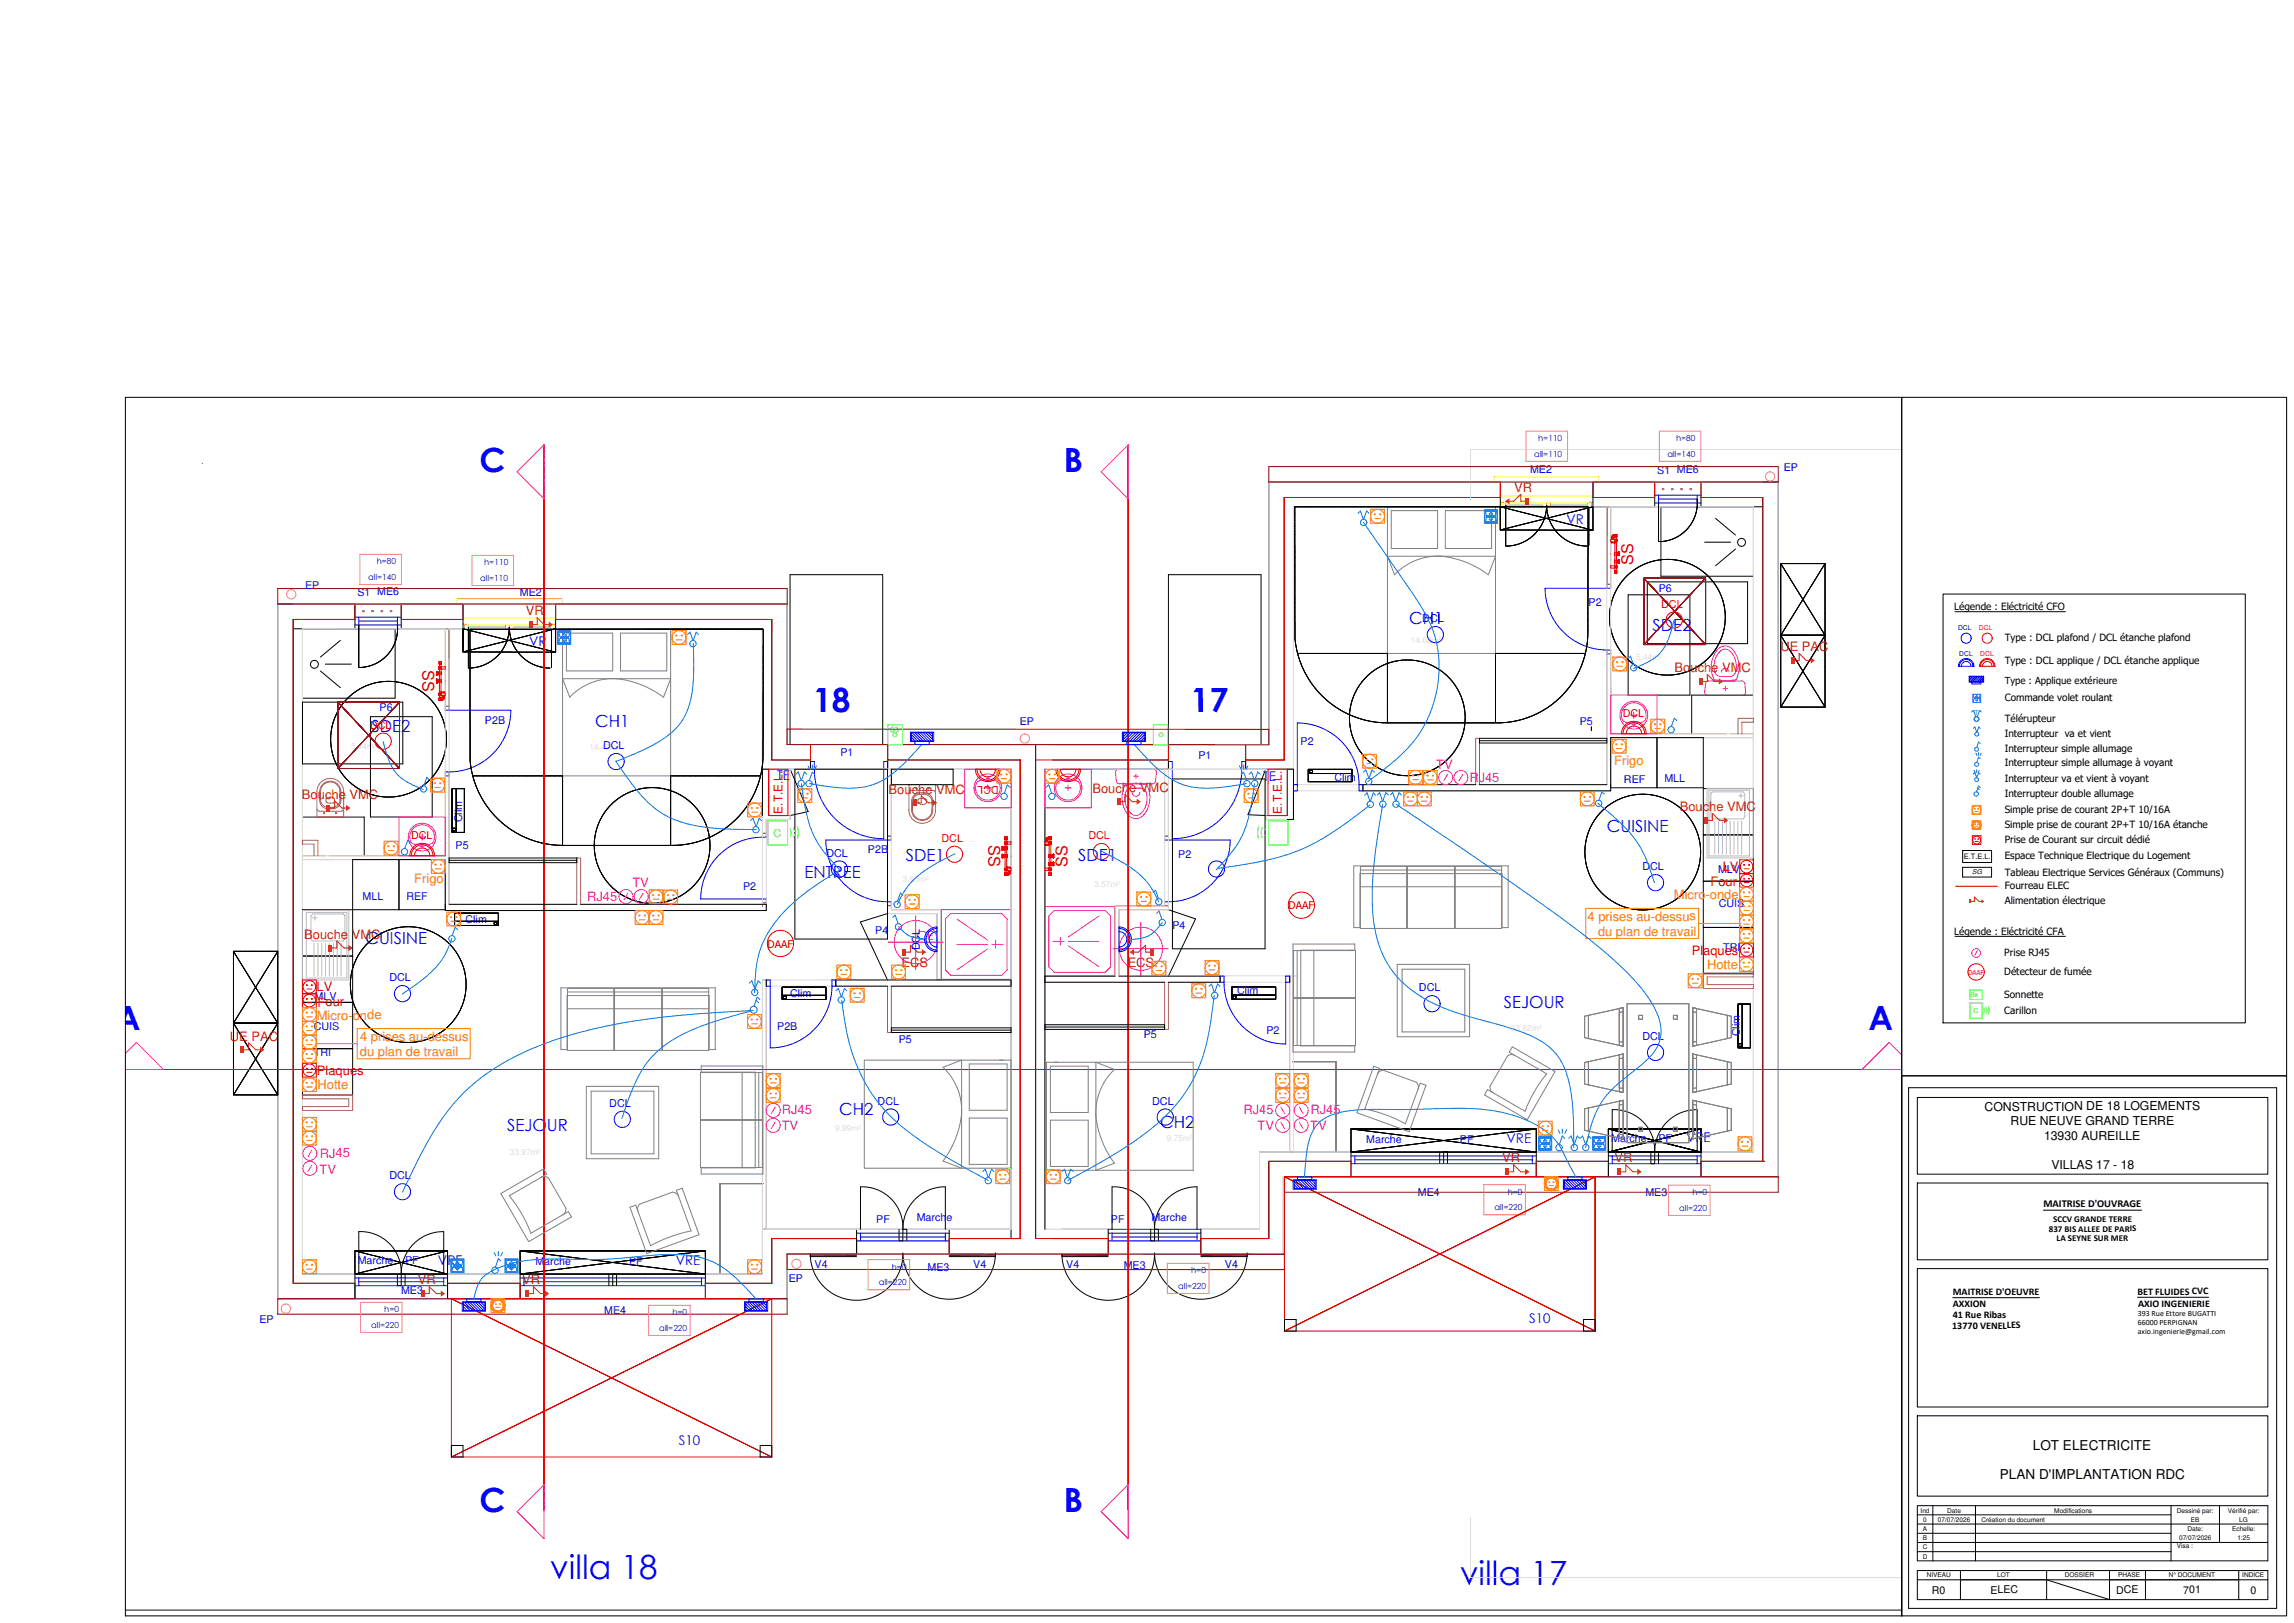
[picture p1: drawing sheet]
<svg xmlns="http://www.w3.org/2000/svg" width="1189mm" height="841mm" viewBox="0 0 1189 841" stroke-linecap="round" stroke-linejoin="round" font-family="sans-serif">
<defs><g id="words">
<g font-size="17.3" fill="#00f">
<text x="249" y="245">C</text>
<text x="551" y="245">B</text>
<text x="421" y="369">18</text>
<text x="617" y="369">17</text>
<text x="60" y="534">A</text>
<text x="968" y="534">A</text>
<text x="249" y="784">C</text>
<text x="551" y="784">B</text>
<text x="285" y="818">villa 18</text>
<text x="757" y="822">villa 17</text>
</g>
<g font-size="8.6" fill="#00f">
<text x="730" y="323">CH1</text>
<text x="856" y="327">SDE2</text>
<text x="308" y="377">CH1</text>
<text x="192" y="380">SDE2</text>
<text x="833" y="431">CUISINE</text>
<text x="469" y="446">SDE1</text>
<text x="559" y="446">SDE1</text>
<text x="417" y="455">ENTREE</text>
<text x="189" y="489">CUISINE</text>
<text x="779" y="522">SEJOUR</text>
<text x="435" y="578">CH2</text>
<text x="263" y="586">SEJOUR</text>
<text x="601" y="585">CH2</text>
</g>
<g font-size="8.4" fill="#f00">
<text x="846" y="293" transform="rotate(-90 846 293)">SS</text>
<text x="219" y="347" transform="rotate(90 219 347)">SS</text>
<text x="512" y="438" transform="rotate(90 512 438)">SS</text>
<text x="553" y="449" transform="rotate(-90 553 449)">SS</text>
</g>
<g font-size="7">
<text x="1053" y="752">LOT ELECTRICITE</text>
<text x="1036" y="767">PLAN D'IMPLANTATION RDC</text>
</g>
<g font-size="6.9" fill="#00f">
<text x="812" y="271">VR</text>
<text x="274" y="335">VR</text>
<text x="403" y="404">TE</text>
<text x="655" y="405">T</text>
<text x="658" y="405">E</text>
<text x="781" y="592">VRE</text>
<text x="874" y="592">VRE</text>
<text x="227" y="656">V</text>
<text x="232" y="656">R</text>
<text x="236" y="656">E</text>
<text x="350" y="656">VRE</text>
<text x="792" y="685">S10</text>
<text x="352" y="749">S10</text>
</g>
<g font-size="6.7" fill="#b82e00">
<text x="785" y="255">VR</text>
<text x="273" y="319">VR</text>
<text x="923" y="338">UE PAC</text>
<text x="868" y="348">Bo</text>
<text x="876" y="348">uche VMC</text>
<text x="157" y="414">Bo</text>
<text x="165" y="414">uche</text>
<text x="181" y="414">VMC</text>
<text x="461" y="411">Bou</text>
<text x="472" y="411">che</text>
<text x="485" y="411">VMC</text>
<text x="566" y="411">Bouche VMC</text>
<text x="871" y="420">Bouc</text>
<text x="886" y="420">he VM</text>
<text x="905" y="420">C</text>
<text x="158" y="486">B</text>
<text x="162" y="486">ouche</text>
<text x="182" y="486">VMC</text>
<text x="467" y="501">EC</text>
<text x="476" y="501">S</text>
<text x="584" y="501">ECS</text>
<text x="119" y="539">UE PAC</text>
<text x="779" y="602">VR</text>
<text x="837" y="602">VR</text>
<text x="217" y="665">VR</text>
<text x="271" y="665">VR</text>
</g>
<g font-size="6.7" fill="#f0f">
<text x="744" y="398">TV</text>
<text x="761" y="405">R</text>
<text x="766" y="405">J45</text>
<text x="328" y="460">TV</text>
<text x="304" y="467">RJ45</text>
<text x="405" y="577">RJ45</text>
<text x="644" y="577">RJ45</text>
<text x="679" y="577">RJ45</text>
<text x="405" y="586">TV</text>
<text x="652" y="586">TV</text>
<text x="679" y="586">TV</text>
<text x="166" y="600">RJ45</text>
<text x="166" y="608">TV</text>
</g>
<g font-size="6.7" fill="#ff7f00">
<text x="837" y="397">Frigo</text>
<text x="215" y="458">Frigo</text>
<text x="868" y="466">Micro</text>
<text x="884" y="466">-onde</text>
<text x="823" y="477">4 prises au-dessus</text>
<text x="828" y="485">du plan de travail</text>
<text x="885" y="502">Hotte</text>
<text x="164" y="528">Micro-</text>
<text x="183" y="528">onde</text>
<text x="187" y="539">4 prises au-dessus</text>
<text x="187" y="547">du plan de travail</text>
<text x="165" y="564">Hotte</text>
</g>
<g font-size="6.7" fill="#f00">
<text x="893" y="451">LV</text>
<text x="886" y="459">Four</text>
<text x="877" y="495">Plaques</text>
<text x="164" y="514">LV</text>
<text x="165" y="522">Four</text>
<text x="164" y="557">Plaques</text>
</g>
<text font-size="6.5" fill="#f0f" x="475" y="487">CE</text>
<g font-size="6.3">
<text x="1028" y="576">CONSTRUCTION DE 18 LOGEMENTS</text>
<text x="1042" y="583">RUE NEUVE GRAND TERRE</text>
<text x="1059" y="591">13930 AUREILLE</text>
<text x="1063" y="606">VILLAS 17 - 18</text>
</g>
<g font-size="6.1" fill="#f00">
<text x="406" y="422" transform="rotate(-90 406 422)">E.T.E.L.</text>
<text x="664" y="422" transform="rotate(-90 664 422)">E.T.E.L.</text>
</g>
<g font-size="5.6" fill="#f00">
<text x="861" y="315">DCL</text>
<text x="841" y="371">DCL</text>
<text x="192" y="378">DCL</text>
<text x="518" y="407" transform="rotate(180 518 407)">DCL</text>
<text x="213" y="435">DCL</text>
<text x="488" y="436">DCL</text>
<text x="564" y="435">DCL</text>
</g>
<g font-size="5.6" fill="#00f">
<text x="737" y="322">DCL</text>
<text x="313" y="388">DCL</text>
<text x="428" y="444">DCL</text>
<text x="851" y="451">DCL</text>
<text x="477" y="492" transform="rotate(-90 477 492)">DCL</text>
<text x="202" y="508">DCL</text>
<text x="735" y="514">DCL</text>
<text x="851" y="539">DCL</text>
<text x="316" y="574">DCL</text>
<text x="455" y="572">DCL</text>
<text x="597" y="572">DCL</text>
<text x="202" y="611">DCL</text>
</g>
<g font-size="5.6" fill="#00dd37">
<text x="462" y="376" transform="rotate(90 462 376)">S</text>
<text x="401" y="433">C</text>
</g>
<g font-size="5.5" fill="#00f">
<text x="793" y="245">ME2</text>
<text x="859" y="246">S1 ME6</text>
<text x="924" y="244">EP</text>
<text x="158" y="305">EP</text>
<text x="185" y="309">S1 ME6</text>
<text x="269" y="309">ME2</text>
<text x="860" y="307">P6</text>
<text x="823" y="314">P2</text>
<text x="197" y="369">P6</text>
<text x="251" y="375">P2B</text>
<text x="528" y="376">EP</text>
<text x="819" y="376">P5</text>
<text x="674" y="386">P2</text>
<text x="436" y="392">P1</text>
<text x="621" y="393">P1</text>
<text x="692" y="405">Clim</text>
<text x="842" y="406">REF</text>
<text x="863" y="405">MLL</text>
<text x="240" y="426" transform="rotate(-90 240 426)">Clim</text>
<text x="236" y="440">P5</text>
<text x="450" y="442">P2B</text>
<text x="611" y="445">P2</text>
<text x="890" y="452">MLV</text>
<text x="385" y="461">P2</text>
<text x="188" y="466">MLL</text>
<text x="211" y="466">REF</text>
<text x="891" y="470">CUIS</text>
<text x="241" y="478">Clim</text>
<text x="454" y="484">P4</text>
<text x="608" y="481">P4</text>
<text x="893" y="493">TRI</text>
<text x="641" y="515">Clim</text>
<text x="163" y="518">MLV</text>
<text x="410" y="517">Clim</text>
<text x="163" y="534">CUIS</text>
<text x="403" y="534">P2B</text>
<text x="593" y="538">P5</text>
<text x="656" y="536">P2</text>
<text x="902" y="537" transform="rotate(-90 902 537)">Clim</text>
<text x="466" y="540">P5</text>
<text x="163" y="547">TRI</text>
<text x="708" y="592">Marche</text>
<text x="757" y="592">PF</text>
<text x="835" y="592">Mar</text>
<text x="845" y="592">che</text>
<text x="860" y="592">PF</text>
<text x="735" y="620">ME4</text>
<text x="853" y="620">ME3</text>
<text x="454" y="634">PF</text>
<text x="475" y="633">March</text>
<text x="490" y="633">e</text>
<text x="576" y="634">PF</text>
<text x="597" y="633">Marche</text>
<text x="185" y="655">Marche</text>
<text x="210" y="655">PF</text>
<text x="277" y="656">Marche</text>
<text x="326" y="656">PF</text>
<text x="422" y="657">V4</text>
<text x="481" y="659">ME3</text>
<text x="504" y="657">V4</text>
<text x="553" y="657">V4</text>
<text x="582" y="657">ME3</text>
<text x="635" y="657">V4</text>
<text x="409" y="664">EP</text>
<text x="208" y="671">ME3</text>
<text x="313" y="681">ME4</text>
<text x="134" y="686">EP</text>
</g>
<g font-size="5.5" fill="#f00">
<text x="668" y="471">DAAF</text>
<text x="398" y="491">DAAF</text>
</g>
<g font-size="5.5">
<text x="1059" y="626">MAITRISE D'OUVRAGE</text>
<text x="1001" y="826">R0</text>
<text x="1032" y="826">ELEC</text>
<text x="1097" y="826">DCE</text>
<text x="1131" y="826">701</text>
<text x="1166" y="826">0</text>
</g>
<g font-size="5.2">
<text x="1013" y="316">Légende : Eléctricité CFO</text>
<text x="1039" y="332">Type : DCL plafond / DCL étanche plafond</text>
<text x="1039" y="344">Type : DCL applique / DCL étanche applique</text>
<text x="1039" y="363">Commande volet roulant</text>
<text x="1039" y="374">Télérupteur</text>
<text x="1039" y="382">Interrupteur va et vient</text>
<text x="1039" y="390">Interrupteur simple allumage</text>
<text x="1039" y="397">Interrupteur simple allumage à voyant</text>
<text x="1039" y="405">Interrupteur va et vient à voyant</text>
<text x="1039" y="413">Interrupteur double allumage</text>
<text x="1039" y="421">Simple prise de courant 2P+T 10/16A</text>
<text x="1039" y="429">Simple prise de courant 2P+T 10/16A étanche</text>
<text x="1039" y="437">Prise de Courant sur circuit dédié</text>
<text x="1039" y="445">Espace Technique Electrique du Logement</text>
<text x="1039" y="454">Tableau Electrique Services Généraux (Communs)</text>
<text x="1039" y="461">Fourreau ELEC</text>
<text x="1039" y="468">Alimentation électrique</text>
<text x="1013" y="484">Légende : Eléctricité CFA</text>
<text x="1039" y="496">Prise RJ45</text>
<text x="1039" y="505">Détecteur de fumée</text>
<text x="1039" y="517">Sonnette</text>
<text x="1039" y="525">Carillon</text>
<text x="1012" y="671">MAITRISE D'OEUVRE</text>
<text x="1108" y="671">BET FLUIDES CVC</text>
<text x="1012" y="677">AXXION</text>
<text x="1108" y="677">AXIO INGENIERIE</text>
<text x="1012" y="683">41 Rue Ribas</text>
<text x="1012" y="688">13770 VENELLES</text>
</g>
<text font-size="5" x="1039" y="355">Type : Applique extérieure</text>
<g font-size="4.7">
<text x="1064" y="633">SCCV GRANDE TERRE</text>
<text x="1062" y="638">837 BIS ALLEE DE PARIS</text>
<text x="1066" y="643">LA SEYNE SUR MER</text>
</g>
<g font-size="4.3" fill="#00f">
<text x="797" y="229">h=110</text>
<text x="869" y="229">h=80</text>
<text x="795" y="237">all=110</text>
<text x="864" y="237">all=140</text>
<text x="195" y="292">h=80</text>
<text x="251" y="293">h=110</text>
<text x="191" y="301">all=140</text>
<text x="249" y="301">all=110</text>
<text x="781" y="619">h=0</text>
<text x="877" y="619">h=0</text>
<text x="774" y="627">all=220</text>
<text x="870" y="627">all=220</text>
<text x="462" y="658">h=0</text>
<text x="617" y="660">h=0</text>
<text x="455" y="666">all=220</text>
<text x="611" y="668">all=220</text>
<text x="199" y="680">h=0</text>
<text x="348" y="682">h=0</text>
<text x="192" y="688">all=220</text>
<text x="342" y="690">all=220</text>
</g>
<g font-size="4.3" fill="#dcdcdc">
<text x="731" y="333">14.62m²</text>
<text x="848" y="342">5.44m²</text>
<text x="182" y="388">5.44m²</text>
<text x="305" y="389">14.47m²</text>
<text x="468" y="457">3.65m²</text>
<text x="783" y="534">33.82m²</text>
<text x="605" y="591">9.75m²</text>
</g>
<g font-size="4.1">
<text x="1108" y="682">393 Rue Ettore BUGATTI</text>
<text x="1108" y="687">66000 PERPIGNAN</text>
<text x="1108" y="691">axio.ingenierie@gmail.com</text>
</g>
<text font-size="3.9" x="1018" y="445">E.T.E.L.</text>
<g font-size="3.5" fill="#00f">
<text x="1015" y="327">DCL</text>
<text x="1015" y="340">DCL</text>
</g>
<g font-size="3.5" fill="#f00">
<text x="1026" y="327">DCL</text>
<text x="1026" y="340">DCL</text>
</g>
<text font-size="3.5" fill="#007fff" x="1023" y="371">T</text>
<text font-size="3.5" x="1022" y="453">SG</text>
<g font-size="3.5" fill="#00dd37">
<text x="1021" y="517">S</text>
<text x="1023" y="525">C</text>
</g>
<text font-size="3.4" fill="#f00" x="1020" y="505">DAAF</text>
<g font-size="3.4">
<text x="995" y="784">Ind</text>
<text x="1009" y="784">Date</text>
<text x="1065" y="784">Modifications</text>
<text x="1128" y="784">Dessiné par:</text>
<text x="1155" y="784">Vérifié par:</text>
<text x="1134" y="793">Date:</text>
<text x="1157" y="793">Echelle:</text>
<text x="1128" y="802">Visa :</text>
<text x="999" y="817">NIVEAU</text>
<text x="1035" y="817">LOT</text>
<text x="1070" y="817">DOSSIER</text>
<text x="1098" y="817">PHASE</text>
<text x="1124" y="817">N° DOCUMENT</text>
<text x="1162" y="817">INDICE</text>
</g>
<g font-size="3.3">
<text x="997" y="789">0</text>
<text x="1004" y="789">07/07/2026</text>
<text x="1027" y="789">Création du document</text>
<text x="1135" y="789">EB</text>
<text x="1161" y="789">LG</text>
<text x="997" y="793">A</text>
<text x="1129" y="798">07/07/2026</text>
<text x="996" y="803">C</text>
<text x="997" y="798">B</text>
<text x="1160" y="798">1:25</text>
<text x="996" y="808">D</text>
</g>
</g></defs>
<g fill="none" stroke="#000" stroke-width=".52">
<path d="M105 240h.1M778 258h-112v136h-20M826 258h32M880 259v4M882 258h32v344h-32M671 263v59M671 263h.1M672 263h.1M673 263h.1M674 263h.1M675 263h.1M676 263h.1"/>
<path d="M677 263h.1M678 263h.1M679 263h.1M680 263h.1M681 263h.1M682 263h.1M683 263h.1M684 263h.1M685 263h.1M686 263h.1M687 263h.1M688 263h.1"/>
<path d="M689 263h.1M690 263h.1M691 263h.1M692 263h.1M693 263h.1M694 263h.1M695 263h.1M696 263h.1M697 263h.1M698 263h.1M699 263h.1M700 263h.1"/>
<path d="M701 263h.1M702 263h.1M703 263h.1M704 263h.1M705 263h.1M706 263h.1M707 263h.1M708 263h.1M709 263h.1M710 263h.1M711 263h.1M712 263h.1"/>
<path d="M713 263h.1M714 263h.1M715 263h.1M716 263h.1M717 263h.1M718 263h.1M719 263h.1M720 263h.1M721 263h.1M722 263h.1M723 263h.1M724 263h.1"/>
<path d="M725 263h.1M726 263h.1M727 263h.1M728 263h.1M729 263h.1M730 263h.1M731 263h.1M732 263h.1M733 263h.1M734 263h.1M735 263h.1M736 263h.1"/>
<path d="M737 263h.1M738 263h.1M739 263h.1M740 263h.1M741 263h.1M742 263h.1M743 263h.1M744 263h.1M745 263h.1M746 263h.1M747 263h.1M748 263h.1"/>
<path d="M749 263h.1M750 263h.1M751 263h.1M752 263h.1M753 263h.1M754 263h.1M755 263h.1M756 263h.1M757 263h.1M758 263h.1M759 263h.1M760 263h.1"/>
<path d="M761 263h.1M762 263h.1M763 263h.1M764 263h.1M765 263h.1M766 263h.1M767 263h.1M768 263h.1M769 263h.1M770 263h.1M771 263h.1M772 263h.1"/>
<path d="M773 263h.1M774 263h.1M775 263h.1M776 263h.1M777 263h.1M778 275v-25h-120v136h-120M778 275h24M778 263h.1M778 275h.1M778 274v1M779 263h.1M779 274l-1 1"/>
<path d="M779 275h.1M779 274h.1M780 275h.1M780 263h.1M780 274h-1M780 274h.1M780 262l1 21M780 263l1 1M781 263h.1M781 275h.1M781 274h.1M781 263v1"/>
<path d="M781 264h.1M781 264h1M781 274h-1M782 275h.1M782 263h.1M782 274h.1M782 264h.1M782 273h.1M782 273v1M783 264h.1M783 275h.1M783 263h.1"/>
<path d="M783 273h.1M783 273h-1M783 264h1M784 264h.1M784 273h-1M784 275h.1M784 263h.1M784 273h.1M784 264h1M785 264h.1M785 275h.1M785 263h.1"/>
<path d="M785 264l1 1M785 273h.1M785 264v1M785 265h.1M786 275h.1M786 263h.1M786 273h.1M786 265h.1M786 272v1M786 272h.1M786 272l-1 1M787 265h.1"/>
<path d="M787 272h.1M787 272h-1M787 275h.1M787 263h.1M788 275h.1M788 263h.1M788 265h.1M788 272h.1M788 272h-1M788 265h1M789 272h.1M789 275h.1"/>
<path d="M789 263h.1M789 265h.1M789 265v1M789 266h1M789 266h.1M790 272h.1M790 266h.1M790 275h.1M790 263h.1M790 271h.1M791 266h.1M791 275h.1"/>
<path d="M791 263h.1M791 271h.1M791 266h1M791 280h.1M792 266h.1M792 275h.1M792 263h.1M792 280h-1M792 271h-2M792 271h.1M792 280h.1M792 279v1"/>
<path d="M792 279h.1M792 266h1M793 271h.1M793 266h.1M793 275h.1M793 263h.1M793 266v1M793 279h-1M793 279h.1M793 267h.1M793 267h1M793 278h.1"/>
<path d="M793 278v1M794 275h.1M794 278h.1M794 263h.1M794 271h.1M794 267h.1M794 270v1M794 270h.1M795 267h.1M795 275h.1M795 270h-1M795 277l-1 1"/>
<path d="M795 263h.1M795 270h.1M795 277h.1M796 267h.1M796 276l-1 1M796 270h-1M796 275h.1M796 276h.1M796 263h.1M796 270h.1M796 267h1M797 275h.1"/>
<path d="M797 263h.1M797 267h.1M797 267v1M797 270h.1M797 268h1M797 268h.1M797 274v1M797 274h.1M798 275h.1M798 263h.1M798 270h.1M798 268h.1"/>
<path d="M798 274h-1M798 274h.1M798 270h-1M798 269h.1M798 273h.1M798 273v1M799 268h.1M799 269h.1M799 275h.1M799 263h.1M799 272l-1 1M799 272h.1"/>
<path d="M799 269h-1M799 271h.1M799 269h1M800 275h.1M800 268h.1M800 263h.1M800 271h.1M800 269h.1M800 270l-1 2M800 270h.1M800 269v1M800 268h1"/>
<path d="M800 268v1M801 269h.1M801 268h.1M801 275h.1M801 263h.1M801 268h-1M801 268v1M801 267h.1M801 266h.1M801 265h.1M801 264h.1M801 264v3"/>
<path d="M801 269h1M802 262l-1 2M802 262v2M802 264h.1M802 269h.1M802 275h.1M802 263h.1M802 264v3M802 268h.1M802 267h.1M802 269h1M802 275h14"/>
<path d="M803 268h.1M803 269h.1M803 275h.1M803 268h-1M803 263h.1M803 268v1M803 269v1M803 269h1M803 270h.1M803 270l1 1M804 271h.1M804 275h.1"/>
<path d="M804 263h.1M804 269h.1M804 268h.1M804 268h-1M804 272h.1M804 272l1 1M804 269h1M805 268h.1M805 269h.1M805 273h.1M805 275h.1M805 273v1"/>
<path d="M805 263h.1M805 269v1M805 270h.1M805 274h.1M805 270h1M806 274h.1M806 275h.1M806 263h.1M806 268h.1M806 270h.1M806 267v1M806 275l1 1"/>
<path d="M806 267h.1M806 270h1M807 275h.1M807 263h.1M807 267h.1M807 275v1M807 276h.1M807 270h.1M807 276l1 1M808 270h.1M808 267h-2M808 275h.1"/>
<path d="M808 263h.1M808 267h.1M808 277h.1M808 270l1 1M808 277l1 1M809 267h.1M809 275h.1M809 263h.1M809 270h.1M809 278h.1M809 267h-1M809 271h.1"/>
<path d="M809 278h1M809 271h1M810 275h.1M810 278h.1M810 263h.1M810 267h.1M810 278v1M810 271h.1M810 279h.1M810 266h.1M811 279l1 1M811 271h.1"/>
<path d="M811 266h.1M811 275h.1M811 263h.1M811 266h-1M811 279h.1M811 280h.1M812 275h.1M812 263h.1M812 271h.1M812 266h.1M812 266h-1M812 280h.1"/>
<path d="M812 271l2 1M813 266h.1M813 275h.1M813 263h.1M813 272h.1M814 266h.1M814 272h.1M814 275h.1M814 263h.1M814 265h.1M814 272h1M815 275h.1"/>
<path d="M815 263h.1M815 265h.1M815 272h.1M815 265h-1M816 275h.1M816 263h.1M816 272h.1M816 265h.1M816 265h-1M816 272l1 1M816 275h10M817 265h.1"/>
<path d="M817 275h.1M817 263h.1M817 273h.1M817 273h1M817 265h-1M818 275h.1M818 263h.1M818 265h.1M818 273h.1M818 264v1M818 273h1M818 264h.1"/>
<path d="M819 273h.1M819 275h.1M819 263h.1M819 264h.1M819 264h-1M820 273h.1M820 264h-1M820 275h.1M820 263h.1M820 264h.1M820 273l1 1M821 264h.1"/>
<path d="M821 275h.1M821 263h.1M821 273v1M821 274h.1M821 274h1M822 275h.1M822 263h.1M822 264h.1M822 274h.1M822 274h1M823 263h.1M823 275h.1"/>
<path d="M823 274h.1M823 263h-1M823 263v20M824 275h.1M824 274h.1M824 263h.1M824 263h-1M824 274l1 1M825 263h.1M825 274v1M825 275h.1M825 275h1"/>
<path d="M825 263h33v-13h-32v25M833 263v40M860 261v20h2M865 280h.1M866 280h.1M866 279v1M866 279h.1M867 279h.1M868 279h.1M869 279h-1M869 278v1M869 278h.1"/>
<path d="M870 278h.1M870 277h.1M871 277h.1M871 277l-1 1M872 277h.1M872 277h-1M872 276v1M872 276h.1M873 276h-1M873 276h.1M873 275v1M873 275h.1"/>
<path d="M874 275h-1M874 275h.1M874 274v1M874 274h.1M875 274h.1M875 273v1M875 273h.1M876 273h.1M876 273h-1M876 272h.1M876 271v1M877 271l-1 1"/>
<path d="M877 271h.1M877 270v1M877 270h.1M878 269h.1M878 269l-1 1M878 268v1M878 268h.1M878 267h.1M878 267v1M879 267h.1M879 265h.1M879 265v2"/>
<path d="M879 264h.1M879 264v1M879 263h.1M879 263v1M882 263v-13h40v360h-40v-25M889 269l10 8M909 263v334h-256v40h-31v13h43M914 263h-53v36h48M671 283h.1M781 283h.1M782 283h.1M782 283h-1"/>
<path d="M783 283h.1M784 283h.1M784 283h-1M785 283h.1M785 283h-1M785 282h.1M786 282h.1M787 282h-1M787 282h.1M788 282h.1M788 281l-1 1M788 281h.1"/>
<path d="M789 281h.1M789 281h-1M790 281h.1M790 281h-1M790 280h.1M791 280l-1 1M812 280h1M813 280h.1M813 280v1M813 281h.1M813 281h1M814 281h.1"/>
<path d="M814 281h1M815 281h.1M815 281v1M815 282h.1M816 282h.1M817 282h.1M817 282h1M818 282h.1M818 282l1 1M818 282v1M818 283h.1M819 283h.1"/>
<path d="M819 283h1M820 283h.1M821 283h.1M821 283h1M822 283h.1M822 283h1M842 300h.1M842 299v1M842 299h.1M843 299h.1M843 298v1M843 298h.1"/>
<path d="M844 298h.1M844 297v1M845 297h.1M845 297l-1 1M846 296h.1M847 295l-1 1M847 295h.1M848 295h.1M848 294h.1M849 294h.1M849 294l-2 1M850 294h-1"/>
<path d="M850 294h.1M850 293h.1M850 293v1M851 293h.1M851 293h-1M852 293h-1M852 293h.1M852 292v1M852 292h.1M853 292h-1M853 292h.1M854 292h.1"/>
<path d="M854 292h-1M855 291h.1M855 291l-1 1M856 291h.1M857 291h.1M858 291h-1M858 291h.1M858 290v1M858 290h.1M859 290h.1M859 290h-1M860 290h.1"/>
<path d="M860 281h.1M861 290h.1M861 281h.1M862 290h.1M862 290h-2M862 281h.1M862 280v1M862 290h1M862 280h.1M863 280h.1M863 290h.1M863 290h1"/>
<path d="M864 290h.1M864 280h.1M864 280h-1M864 290h1M865 290h.1M865 280h-1M866 290h.1M866 290h1M867 290h.1M867 290h1M868 290h.1M869 290h.1"/>
<path d="M870 290h.1M870 290l1 1M871 291h.1M871 291h1M872 291h.1M873 291h.1M874 291v1M874 291h.1M874 292h.1M874 292h1M875 292h.1M875 292h1"/>
<path d="M876 292h.1M876 292l1 1M877 293h.1M877 293h1M878 293h.1M878 293l1 1M879 294h.1M879 294h1M880 294h.1M880 294v1M880 295h.1M880 295h1"/>
<path d="M881 295h.1M882 295h.1M882 295v1M882 296h.1M882 296h1M883 296h.1M883 296v1M883 297h.1M883 297h1M883 281h14M884 297h.1M884 297v1"/>
<path d="M884 298h.1M885 298h.1M885 299h.1M886 299h.1M886 299v1M886 300h.1M886 300h1M887 300h.1M899 285l-10 8M923 292h23M923 292l1 2M923 292v74"/>
<path d="M923 292h.1M923 293h.1M924 292h.1M924 293v1M924 294l1 2M924 294h.1M924 294v1M925 292h.1M925 295h.1M925 296h.1M925 296l2 3M926 292h.1"/>
<path d="M926 296h.1M926 297h.1M926 298h.1M927 292h.1M927 298h.1M927 299h.1M927 299l1 1M928 292h.1M928 300h.1M928 300v1M929 292h.1M930 292h.1"/>
<path d="M931 292h.1M932 292h.1M933 292h.1M934 292h.1M935 292h.1M936 292h.1M937 292h.1M938 292h.1M939 292h.1M940 292h.1M941 292h.1M941 300l-5 7"/>
<path d="M941 299v1M942 299h-1M942 292h.1M942 298v1M942 298h.1M943 292h.1M943 297h.1M943 296h.1M944 292h.1M944 295v1M944 295h.1M944 294v1"/>
<path d="M945 292h.1M945 294l-2 3M945 294h.1M945 293h.1M946 292h.1M946 292l-1 2M946 292v74M834 317h.1M834 316v1M834 316h.1M834 315h.1M835 315h.1"/>
<path d="M835 314v1M835 314l-1 5 1 6M835 314h.1M835 313v1M835 313h.1M835 312h.1M835 312v1M835 311h.1M835 311v1M836 310v1M836 310h.1M836 309v1"/>
<path d="M836 309h.1M837 308h.1M837 308l-1 1M837 307v1M837 307h.1M837 306v1M837 306h.1M838 305v1M838 305h.1M838 304v1M839 304l-1 1M839 304h.1"/>
<path d="M839 303v1M839 303h.1M840 303h-1M840 302v1M840 302h.1M840 301v1M841 301h.1M841 300h.1M841 300v1M844 308h32v52h-32zM854 302h52v32h-52zM887 300v1"/>
<path d="M887 301h.1M888 301h.1M888 301l1 2M888 302h.1M889 302v1M889 303h.1M889 303l1 2M889 304h.1M890 304h.1M890 304v1M890 305h.1M890 305l1 1"/>
<path d="M890 305v1M891 306h.1M891 306v1M891 307h.1M891 307l1 1M892 308h.1M892 309h.1M892 309l1 1M892 310h.1M893 310h.1M893 310v1M893 311h.1"/>
<path d="M893 311v1M893 312h.1M893 312v1M893 313h.1M893 313v1M893 314h.1M894 314h.1M894 314v1M894 315v8M894 315h.1M894 316h.1M894 316v1"/>
<path d="M894 317h.1M928 301h.1M928 301l3 4M929 301h.1M929 320h.1M929 301v1M929 302h.1M929 319h.1M929 302v1M930 303h.1M930 318v1M930 318h.1"/>
<path d="M930 303v1M930 304h.1M930 317l-2 3M931 304v1M931 317h.1M931 305h.1M931 316l-1 2M931 316h.1M931 305v1M931 306l2 2M932 306h.1M932 315l-1 1"/>
<path d="M932 315h.1M932 306v1M932 307h.1M932 314h.1M932 307v1M933 308h.1M933 313h.1M933 309h.1M933 312v1M933 312h.1M933 309l1 1M934 309h.1"/>
<path d="M934 312h.1M934 310h.1M934 311v1M934 311h.1M934 310l4 6M934 310v1M935 311h.1M935 310h.1M935 310l-3 5M935 312h.1M936 309l-1 1M936 309h.1"/>
<path d="M936 313h.1M936 308h.1M936 308v1M936 314h.1M936 307v1M936 307h.1M937 314h.1M937 315h.1M937 306h.1M937 315v1M938 316h.1M938 305v1"/>
<path d="M938 316v1M938 305h.1M938 317h.1M938 304v1M938 317l1 1M938 304h.1M939 304h.1M939 318h.1M939 303h.1M939 318l4 7M939 319h.1M939 302v1"/>
<path d="M940 319h.1M940 302h.1M940 320h.1M940 301v1M940 301h.1M941 300v1M941 300h.1M152 326h53v36h-48M157 326v334h238v-23h49v13h-36v23h-42v-25M176 332l-10 8M184 326v-13h-40v360h40v-25M184 321h-32v344h32"/>
<path d="M186 324v22M200 340h.1M201 340h-1M201 339v1M201 339h.1M202 338l-1 1M202 338h.1M202 337v1M202 337h.1M203 337h.1M203 336h.1M204 335h.1"/>
<path d="M205 333h.1M205 332l-2 4M205 331h.1M205 331v1M205 330h.1M205 330v1M206 330h.1M206 329h.1M206 329l-1 1M206 328v1M206 328h.1M206 324v4"/>
<path d="M208 321h32M233 326v40M240 338h25M240 326h.1M240 338h.1M240 338h1M241 326h.1M241 326h-33v-13h32v25M241 338h.1M241 326h1M242 326h.1M242 338h.1"/>
<path d="M242 337l-1 1M242 337h.1M242 326l1 1M243 337h.1M243 326v1M243 338h.1M243 325v21M243 327h.1M243 327h1M244 327h.1M244 326h.1M244 338h.1"/>
<path d="M244 337h.1M244 337h-1M244 327h1M245 327h.1M245 338h.1M245 326h.1M245 337h.1M245 337h-1M245 336h.1M245 327h1M246 327h.1M246 326h.1"/>
<path d="M246 338h.1M246 336h-1M246 336h.1M246 327h1M247 326h.1M247 336h.1M247 338h.1M247 327v1M247 336h-1M247 328h.1M247 328h1M248 336h-1"/>
<path d="M248 338h.1M248 326h.1M248 336h.1M248 328h.1M248 328h1M248 336h1M249 328h.1M249 326h.1M249 336h.1M249 338h.1M249 328h1M249 335v1"/>
<path d="M249 335h.1M250 326h.1M250 328h.1M250 338h.1M250 335h.1M250 335h-1M250 328l1 1M251 335h.1M251 338h.1M251 326h.1M251 328v1M251 329h.1"/>
<path d="M251 329h1M252 335h.1M252 335h-1M252 326h.1M252 329h.1M252 338h.1M252 329h1M253 329h.1M253 338h.1M253 335h.1M253 326h.1M253 335h-1"/>
<path d="M253 329h1M254 329h.1M254 338h.1M254 326h.1M254 334l-1 1M254 334h.1M254 329l1 1M255 334h.1M255 326h.1M255 330h.1M255 338h.1M255 330h1"/>
<path d="M256 334h-1M256 338h.1M256 334h.1M256 330h.1M256 326h.1M257 330h.1M257 338h.1M257 326h.1M257 334h.1M257 334h-1M257 333v1M257 330h1"/>
<path d="M257 333h.1M258 330h.1M258 326h.1M258 333h.1M258 338h.1M258 333h-1M258 340l-1 1M258 340h.1M258 330l1 1M259 333h.1M259 339h-1M259 338h.1"/>
<path d="M259 331h.1M259 339h.1M259 326h.1M259 338v1M259 333h-1M259 331h1M260 326h.1M260 331h.1M260 338h.1M260 333h.1M260 337l-1 1M260 333h-1"/>
<path d="M260 337h.1M261 331h.1M261 326h.1M261 333h.1M261 336h.1M261 338h.1M261 336l-1 1M261 331h1M261 333h-1M261 335v1M261 335h.1M261 332v1"/>
<path d="M261 332h.1M262 338h.1M262 334l-1 1M262 326h.1M262 332h.1M262 331h.1M262 334h.1M262 333h.1M262 333v1M262 331h1M263 326h.1M263 338h.1"/>
<path d="M263 332h.1M263 332h-2M263 331v1M263 331h.1M263 330h.1M263 329v1M264 332h-1M264 329h.1M264 326h.1M264 328l-1 4M264 332h.1M264 338h.1"/>
<path d="M264 328h.1M264 327v1M264 327h.1M264 326v1M264 325v2M264 327l1 3M264 329v1M265 326h.1M265 330h.1M265 332h.1M265 338h.1M265 332h-2"/>
<path d="M265 331h.1M265 331v1M265 332h1M265 332l1 1M265 338h14M265 333h.1M266 332h.1M266 333h.1M266 338h.1M266 326h.1M266 333v1M266 331h.1"/>
<path d="M266 331h-1M266 334h.1M266 334v1M266 335h.1M266 332l1 1M267 331h.1M267 335h.1M267 326h.1M267 333h.1M267 338h.1M267 336l1 1M267 336h.1"/>
<path d="M267 333h1M267 331h-1M268 326h.1M268 331h-1M268 338h.1M268 331h.1M268 337h.1M268 337v1M268 333h.1M268 338h1M269 333h.1M269 338h.1"/>
<path d="M269 338v1M269 326h.1M269 331h.1M269 331h-1M269 333h1M269 330h.1M269 339h.1M270 333h.1M270 339h.1M270 339v1M270 326h.1M270 338h.1"/>
<path d="M270 340h.1M270 330h.1M270 330h-1M270 333l1 1M271 326h.1M271 330h.1M271 338h.1M271 334h.1M271 330h-1M271 334h1M272 338h.1M272 326h.1"/>
<path d="M272 330h.1M272 334h.1M272 330h-1M273 334h.1M273 330h-1M273 326h.1M273 330h.1M273 338h.1M273 334h1M273 329v1M273 329h.1M274 334h.1"/>
<path d="M274 338h.1M274 329h.1M274 329h-1M274 326h.1M274 334l1 1M274 334v1M274 335h.1M275 329h.1M275 338h.1M275 326h.1M275 335h.1M275 335h1"/>
<path d="M276 329h.1M276 329h-1M276 326h.1M276 338h.1M276 335h.1M276 329h1M277 335h.1M277 338h.1M277 329h.1M277 326h.1M277 328h.1M278 338h.1"/>
<path d="M278 326h.1M278 335h.1M278 328h.1M278 328h-1M278 336h.1M278 336h1M279 328h.1M279 336h.1M279 326h.1M279 338h.1M279 328h-1M279 336h1"/>
<path d="M280 338h.1M280 338h8M280 336h.1M280 326h.1M280 328h-1M280 328h.1M280 336h1M281 326h.1M281 336h.1M281 338h.1M281 328h.1M281 328h-1"/>
<path d="M281 327v1M281 336h1M281 327h.1M282 336h.1M282 326h.1M282 338h.1M282 327l-1 1M282 327h.1M282 336l1 1M282 336v1M282 337h.1M283 327h.1"/>
<path d="M283 338h.1M283 337h.1M283 326h.1M283 337h1M284 326h.1M284 338h.1M284 337h.1M284 327h.1M284 327h-1M285 337h.1M285 327h-1M285 326h.1"/>
<path d="M285 327h.1M285 338h.1M285 326v1M286 338h.1M286 337h.1M286 337v1M286 326v20M286 326h.1M286 326h-1M286 338h1M287 326h.1M287 338h.1"/>
<path d="M287 326h108v97M287 338h1M288 338h.1M288 326h.1M288 338v-25h120v73h49v-88h-48v88M288 321h112v73h20M289 326h.1M290 326h.1M291 326h.1M292 326h.1M293 326h.1M294 326h.1"/>
<path d="M295 326h.1M296 326h.1M297 326h.1M298 326h.1M299 326h.1M300 326h.1M301 326h.1M302 326h.1M303 326h.1M304 326h.1M305 326h.1M306 326h.1"/>
<path d="M307 326h.1M308 326h.1M309 326h.1M310 326h.1M311 326h.1M312 326h.1M313 326h.1M314 326h.1M315 326h.1M316 326h.1M317 326h.1M318 326h.1"/>
<path d="M319 326h.1M320 326h.1M321 326h.1M322 326h.1M323 326h.1M324 326h.1M325 326h.1M326 326h.1M327 326h.1M328 326h.1M329 326h.1M330 326h.1"/>
<path d="M331 326h.1M332 326h.1M333 326h.1M334 326h.1M335 326h.1M336 326h.1M337 326h.1M338 326h.1M339 326h.1M340 326h.1M341 326h.1M342 326h.1"/>
<path d="M343 326h.1M344 326h.1M345 326h.1M346 326h.1M347 326h.1M348 326h.1M349 326h.1M350 326h.1M351 326h.1M352 326h.1M353 326h.1M354 326h.1"/>
<path d="M355 326h.1M356 326h.1M357 326h.1M358 326h.1M359 326h.1M360 326h.1M361 326h.1M362 326h.1M363 326h.1M364 326h.1M365 326h.1M366 326h.1"/>
<path d="M367 326h.1M368 326h.1M369 326h.1M370 326h.1M371 326h.1M372 326h.1M373 326h.1M374 326h.1M375 326h.1M376 326h.1M377 326h.1M378 326h.1"/>
<path d="M379 326h.1M380 326h.1M381 326h.1M382 326h.1M383 326h.1M384 326h.1M385 326h.1M386 326h.1M387 326h.1M388 326h.1M389 326h.1M390 326h.1"/>
<path d="M391 326h.1M392 326h.1M393 326h.1M394 326h.1M395 326h.1M671 322v11M671 331v1M671 332h.1M671 333h.1M671 333v1M671 334h.1M671 334h1"/>
<path d="M672 334h.1M672 335h.1M672 335v1M672 336h.1M672 336v1M672 337v1M672 337h.1M672 338h.1M673 339v1M673 339h.1M673 339h46v36M673 340h.1"/>
<path d="M674 339h.1M675 339h.1M676 339h.1M677 339h.1M678 339h.1M679 339h.1M680 339h.1M681 339h.1M682 339h.1M683 339h.1M684 339h.1M685 339h.1"/>
<path d="M686 339h.1M687 339h.1M688 339h.1M689 339h.1M690 339h.1M691 339h.1M692 339h.1M693 339h.1M694 339h.1M695 339h.1M696 339h.1M697 339h.1"/>
<path d="M698 339h.1M699 339h.1M700 339h.1M701 339h.1M702 339h.1M703 339h.1M704 339h.1M705 339h.1M706 339h.1M707 339h.1M708 339h.1M709 339h.1"/>
<path d="M710 339h.1M711 339h.1M712 339h.1M713 339h.1M714 339h.1M715 339h.1M716 339h.1M717 339h.1M718 339h.1M719 339h.1M775 339h.1M776 339h.1"/>
<path d="M777 339h.1M778 339h.1M779 339h.1M780 339h.1M781 339h.1M782 339h.1M783 339h.1M784 339h.1M785 339h.1M786 339h.1M787 339h.1M788 339h.1"/>
<path d="M789 339h.1M790 339h.1M791 339h.1M792 339h.1M793 339h.1M794 339h.1M795 339h.1M796 339h.1M797 339h.1M798 339h.1M799 339h.1M800 339h.1"/>
<path d="M801 339h.1M802 339h.1M803 339h.1M804 339h.1M805 339h.1M806 339h.1M807 339h.1M808 339h.1M809 339h.1M810 339h.1M811 339h.1M812 339h.1"/>
<path d="M813 339h.1M814 339h.1M815 339h.1M816 339h.1M817 339h.1M818 339h.1M819 339h.1M820 339h.1M821 339h.1M821 340h.1M821 339v1M822 339h-47v36"/>
<path d="M822 339l-1 1M822 338h.1M822 338v1M822 337v1M822 337h.1M822 336h.1M822 335v1M822 335h.1M822 334v1M822 334h.1M823 332l-1 3M823 330v-67h-153v162h-3"/>
<path d="M823 330v2M834 322h.1M834 323h.1M834 324h.1M835 325h.1M835 325v2M835 326h.1M835 327h.1M835 327v1M835 328l1 1M836 329h.1M836 329v2"/>
<path d="M836 329v1M836 331h.1M837 331v2M837 332h.1M837 333h.1M837 333l1 2M837 333v1M838 334h.1M838 334v1M838 335h.1M838 335l1 2M839 336h.1"/>
<path d="M839 337h.1M839 337l1 1M840 337h.1M840 338h.1M840 338l1 1M841 338v1M841 339h.1M841 339l1 1M842 340h.1M886 340h.1M887 340h.1M887 339l-1 1"/>
<path d="M887 339h.1M888 339h-1M888 338v1M888 338h.1M888 337h.1M888 337v1M889 337h.1M889 336h.1M890 336h-1M890 336h.1M890 335h.1M890 334h.1"/>
<path d="M891 333v1M891 333l-1 3M891 333h.1M891 332h.1M892 332h.1M892 331l-1 1M892 330v1M893 329l-1 1M893 329h.1M893 328h.1M893 328v1M893 327v1"/>
<path d="M893 327h.1M893 326h.1M894 326h.1M894 325l-1 3M894 325h.1M894 324v1M923 329h23M923 329l4 6M923 329h.1M923 330h.1M923 328h.1M924 329h.1"/>
<path d="M924 328h.1M924 330h.1M924 331h.1M924 327v1M924 327h.1M924 332h.1M925 329h.1M925 332h.1M925 326l-2 4M925 326h.1M925 333h.1M925 325v1"/>
<path d="M925 325h.1M926 329h.1M926 334h.1M926 325h.1M926 325h-1M926 324v1M926 334v1M926 324h.1M926 323v1M927 329h.1M927 335h.1M927 335v1"/>
<path d="M927 323h.1M927 323l-1 1M927 322h.1M927 322v1M927 336h.1M927 336l1 1M927 336v1M928 329h.1M928 337h.1M928 337v1M928 321v1M928 321h.1"/>
<path d="M928 321l-1 1M928 338h.1M928 320v1M928 338l5 7M929 329h.1M929 338h.1M929 339h.1M929 340h.1M930 329h.1M931 329h.1M932 329h.1M933 329h.1"/>
<path d="M934 329h.1M935 329h.1M936 329h.1M937 329h.1M938 329h.1M939 329h.1M939 340h.1M940 329h.1M940 339h.1M940 338v1M940 338h.1M941 321h.1"/>
<path d="M941 329h.1M941 338h.1M941 337h.1M941 337l-2 4M941 322h.1M942 336h-1M942 322h.1M942 329h.1M942 323h.1M942 336h.1M942 335h.1M942 324h.1"/>
<path d="M943 324h.1M943 329h.1M943 334h.1M943 325h.1M943 333v1M943 333h.1M944 325v1M944 329h.1M944 333h.1M944 326h.1M944 332h.1M944 326v1"/>
<path d="M944 332l-1 2M944 331v1M944 327h1M944 331h.1M945 329h.1M945 331h.1M945 327v1M945 328h.1M945 330v1M945 330h.1M945 328v1M946 329h.1"/>
<path d="M946 329v1M946 329l-2 2M166 348l10 8M169 344h13M182 360h.1M183 359h.1M184 359l-1 1M184 359h.1M184 358h.1M184 358v1M185 358h-1M185 358h.1"/>
<path d="M186 358h.1M186 357h.1M186 357v1M186 346h.1M187 346h.1M187 357h.1M187 356v1M188 356h.1M188 346h.1M188 356l-1 1M188 346h-2M189 356h.1"/>
<path d="M189 346h.1M190 346h-1M190 355v1M190 346h.1M190 355h.1M190 355l-1 1M190 345v1M190 345h.1M191 355h.1M191 345l-1 1M191 345h.1M192 345h.1"/>
<path d="M192 345h-1M192 355h.1M192 355h-1M192 354h.1M192 354v1M193 345h.1M193 354h-1M193 354h.1M193 344v1M193 344h.1M194 344h.1M194 354h.1"/>
<path d="M194 354h-1M195 344h-1M195 354h.1M195 344h.1M195 343h.1M196 343h.1M196 354h.1M196 343l-1 1M196 353v1M197 343h.1M197 353h.1M197 353h-1"/>
<path d="M197 342v1M197 342h.1M197 342l-1 1M198 342h.1M198 353h.1M198 353h-1M198 341v1M199 353h.1M199 341h.1M199 341l-1 1M199 353h-1M199 353h1"/>
<path d="M200 341h.1M200 353h.1M200 340v1M200 353h3M201 353h.1M202 353h.1M203 353h.1M203 353h1M204 353h.1M204 353h1M205 353h.1M205 353h1"/>
<path d="M206 353h.1M206 353v1M206 354h2M207 354h.1M208 354h.1M208 354h1M209 354h.1M209 354h1M210 354h.1M210 354l1 1M211 355h.1M211 355h1"/>
<path d="M212 355h.1M213 355v1M213 355h.1M213 356h.1M214 356h.1M214 356h1M215 356h.1M215 356l1 1M216 357h.1M217 357v1M217 357h.1M217 358h.1"/>
<path d="M218 358h.1M218 358l1 1M219 359h.1M219 359h1M220 359h.1M220 359v1M220 360h.1M243 346h.1M244 346h.1M245 346h.1M245 346h-2M246 346h.1"/>
<path d="M246 346h-1M247 346h.1M248 346h.1M248 345v1M248 345h.1M249 345h.1M249 345h-1M250 345h.1M250 345h-1M251 345h.1M251 345h-1M251 344h.1"/>
<path d="M251 344v1M252 344h.1M253 344h.1M253 344h-1M253 343v1M253 343h.1M254 343h-1M254 343h.1M255 343h.1M255 343h-1M255 342h.1M256 342h-1"/>
<path d="M256 342h.1M256 341v1M256 341h.1M257 341h.1M257 340h.1M270 340h1M271 340h.1M271 340v1M271 341h.1M271 341h1M272 341h.1M272 341v1"/>
<path d="M272 342h.1M272 342h1M273 342h.1M273 342l1 1M273 343h.1M274 343h.1M274 343l1 1M275 344h.1M276 344h.1M277 344h.1M277 344v1M277 345h.1"/>
<path d="M277 345h2M278 345h.1M279 345h.1M279 345l2 1M280 346h.1M281 346h.1M282 346h.1M282 346h1M283 346h.1M283 346h2M284 346h.1M285 346h.1"/>
<path d="M395 359v36M396 359v-33h-152v70M673 340v2M673 341h.1M673 342h.1M673 342l1 1M674 342v1M674 343h.1M674 344l1 2M675 345h.1M675 346h.1M675 346l1 1"/>
<path d="M676 347h.1M676 348v-1v1M676 348h.1M676 348l1 1M676 349h.1M677 349h.1M677 349v1M677 350h.1M677 350l3 4M677 350v1M678 351h.1M678 352h.1"/>
<path d="M679 352v1M679 353h.1M679 354h.1M680 354h.1M680 355h.1M680 355l1 1M681 356h.1M681 356l1 1M682 357h.1M682 357l1 1M683 358h.1M683 358v1"/>
<path d="M683 359h.1M683 359h1M684 359h.1M684 359v1M684 360h.1M684 360h1M685 360h.1M702 360h.1M702 360v1M702 359v1M702 359h.1M703 358h.1"/>
<path d="M703 357v1v-1M703 357h.1M704 357h-1M704 356v1M704 356h.1M705 355l-1 2M705 355h.1M705 354h.1M705 354v1M706 354h.1M706 353h.1M707 352h.1"/>
<path d="M707 352l-1 1M708 351h.1M708 350h.1M709 350h.1M709 350l-2 2M710 349l-1 1M710 349h.1M711 348l-1 1M711 348h.1M712 348h-1M712 348h.1M712 347h.1"/>
<path d="M712 347v1M713 347h.1M714 346h.1M714 346l-1 1M715 346h.1M715 345h.1M716 345h.1M716 345l-1 1M717 345h.1M717 345h-1M717 344h.1M717 344v1"/>
<path d="M718 344h.1M719 344h.1M720 344h.1M720 343v1M720 343h.1M721 343h-1M721 343h.1M722 343h.1M722 343h-1M723 343h.1M724 343h.1M724 342v1"/>
<path d="M724 342h.1M725 342h.1M725 342h-1M726 342h.1M726 342h-1M727 342h.1M728 342h.1M728 342h-1M729 342h.1M729 342h-1M729 342h1M730 342h.1"/>
<path d="M730 342h2M731 342h.1M732 342h.1M732 342h1M733 342h.1M733 342h1M734 342h.1M734 342h1M735 342l1 1M735 343h.1M736 343h.1M736 343h1"/>
<path d="M737 343h.1M737 343h1M738 343h.1M738 343h1M739 343h.1M739 343v1M739 344h.1M739 344h1M740 344h.1M741 344h.1M741 344v1M741 345h.1"/>
<path d="M742 345h.1M743 345h.1M743 345l1 1M744 346h.1M745 346h.1M745 346l1 1M745 347h.1M746 347h.1M746 347l1 1M747 348h.1M747 348h1M748 348h.1"/>
<path d="M748 348v1M748 349h.1M749 349h.1M749 349l1 1M750 350h.1M750 350l1 1M751 351h.1M751 351v1M752 352h.1M752 352v1M752 353h.1M753 353h.1"/>
<path d="M753 354h.1M753 354h1M754 354h.1M754 354v1M754 355h.1M754 355v1M754 356h.1M755 356v1M755 357h.1M755 357l1 2v-1M756 358h.1M756 359h.1"/>
<path d="M756 359l1 1M757 359v1M757 360h.1M757 360v2M810 360h.1M810 359v1M811 359h.1M812 358h.1M812 358l-1 1M812 357v1M812 357h.1M813 357h-1"/>
<path d="M813 357h.1M813 356v1M813 356h.1M814 356h.1M814 355l-1 1M814 355h.1M814 354v1M815 354h.1M815 354l-1 1M815 353v1M815 353h.1M816 352v1"/>
<path d="M816 352h.1M816 351v1M817 351h.1M817 350l-1 3M817 350h.1M817 350v-1v1M818 349h.1M818 348v1M818 348h.1M819 347l-1 1M819 346v1M819 346h.1"/>
<path d="M820 345h.1M820 345h-1M820 344v1M820 344h.1M820 343h.1M821 341h.1M821 340v2M835 356v20M842 340v1M842 341l1 1M843 341h.1M843 342h.1"/>
<path d="M844 342h.1M844 342l1 1M845 343h.1M846 343v1M846 344h.1M846 344h1M847 344h.1M847 344l2 2M847 345h.1M848 345h.1M849 345v1M849 346h.1"/>
<path d="M850 346h.1M850 346l1 1M850 346v1M851 347h.1M852 347h.1M853 348h.1M853 348h1M854 348h.1M854 348h1M855 348h.1M855 348v1M855 349h1"/>
<path d="M856 349h.1M856 349h1M857 349h.1M858 349h.1M858 349h1M859 349h.1M859 349h1M860 349l2 1M860 350h.1M861 350h.1M862 350h.1M862 350h4"/>
<path d="M863 350h.1M864 350h.1M865 350h.1M866 350h.1M867 350h-1M867 350h.1M868 350h.1M868 350h-1M868 349v1M869 349v1M869 349h.1M869 349l-1 1"/>
<path d="M870 349h.1M870 349h-1M871 349h.1M871 349h-1M872 349h.1M873 349h.1M873 348h.1M874 348h.1M874 348h-1M875 348h.1M875 348h-1M876 348h.1"/>
<path d="M876 348h-1M876 347h.1M876 347v1M877 347h-1M877 347h.1M878 347h-1M878 346v1M878 346h.1M879 346h.1M880 345v1M880 345h.1M881 345h.1"/>
<path d="M881 344l-2 2M881 344h.1M882 344h.1M882 344h-1M883 343h.1M884 343h.1M884 343h-1M884 342v1M884 342h.1M885 342h.1M885 341h.1M885 341v1"/>
<path d="M886 341h-1M886 341h.1M927 360h.1M927 359h.1M928 359h.1M928 358v1M928 358h.1M928 357v1M929 357h.1M929 357l-3 4M929 356h.1M930 340h.1"/>
<path d="M930 340v1M930 355h.1M930 341h.1M930 354v1M930 341v1M931 342h.1M931 354h.1M931 342v1M931 343h.1M931 353h.1M932 343h.1M932 352l-2 2"/>
<path d="M932 352h.1M932 344h.1M932 351v1M932 351h.1M932 344v1M933 345h.1M933 351h.1M933 350h.1M933 345v1M933 346h.1M933 349h.1M933 346l1 1"/>
<path d="M934 349l-2 3M934 347h.1M934 349h.1M934 347v1M934 348h.1M934 348l4 5M935 347h.1M935 349h.1M935 346v1M935 346l-1 3M935 346h.1M935 349v1"/>
<path d="M936 346h-1M936 346h.1M936 350h.1M936 345v1M936 345h.1M936 350v1M936 351h.1M936 344v1M937 344l-1 1M937 344h.1M937 351v1M937 352h.1"/>
<path d="M937 343v1M937 343h.1M937 353h.1M938 353h.1M938 343h.1M938 353v1M938 342h.1M938 354h.1M938 341l-1 3M938 354l1 2M938 341h.1M939 355h.1"/>
<path d="M939 341h.1M939 356h.1M939 356l4 6M940 356h.1M940 356v1M940 357h.1M940 357v1M941 358h.1M941 359h.1M942 359v1M942 360h.1M157 364h52v32h-52"/>
<path d="M172 380h.1M172 379h.1M172 378v2M172 378h.1M172 377v1M172 377h.1M172 376h.1M172 376v1M172 375v1M172 375h.1M173 375h.1M173 374h.1"/>
<path d="M173 374l-1 1M173 373v1M173 373h.1M173 372v1M173 372h.1M174 371h.1M174 371l-1 1M174 370v1M175 370h.1M175 369h.1M175 369v1M175 368v1"/>
<path d="M175 368h.1M176 368h.1M176 367h.1M176 366l-1 2M176 366h.1M177 366h.1M177 365l-1 1M177 365h.1M178 365h.1M178 364v1M178 364h.1M179 363l-1 2"/>
<path d="M179 363h.1M179 362v1M180 362h.1M181 361h.1M181 361l-2 2M182 360v1M182 360l-1 1M192 371h32v52h-32zM221 360h.1M221 360l1 1M221 361h.1M222 361h.1"/>
<path d="M222 361v1M223 362h.1M223 363h.1M224 363h.1M224 363l1 2M224 364h.1M225 364h.1M225 364v1M225 365h.1M225 365l1 1M226 366h.1M226 367h1"/>
<path d="M227 367h.1M227 368h.1M228 369h.1M228 369v1M228 370h.1M229 370v1M229 371h.1M229 371v1M229 372h.1M229 372l1 1M229 373h.1M230 373h.1"/>
<path d="M230 373v1M230 374h.1M230 375v1M230 375h.1M230 376h.1M231 376v1M231 377h.1M231 377v1M231 378h.1M231 378v8M231 379h.1M685 360l1 1"/>
<path d="M686 361h.1M686 361l1 1M687 362h.1M687 362l1 1M688 363h.1M688 363l1 1M689 364h.1M690 364h.1M690 364v1M690 365h.1M690 365h1M691 365h.1"/>
<path d="M691 365l1 1M691 365v1M691 366h.1M692 366h.1M692 366v1M692 367h.1M693 367h.1M693 367l1 1M694 367h.1M694 368h.1M694 368h1M695 368h.1"/>
<path d="M695 368l2 1M696 369h.1M697 369h.1M697 369l1 1M698 370h.1M698 370h1M699 370h.1M699 370l1 1M699 369v6M700 375v1M700 376h.1M700 376v1"/>
<path d="M700 377v2M700 370v1M700 377h.1M700 367h.1M700 371h.1M700 366v1M700 366h.1M700 366v3M700 379h.1M700 365v1M700 365h.1M700 379l1 2"/>
<path d="M700 364h.1M700 380h.1M701 371h.1M701 363l-1 1M701 362h.1M701 362v1M701 361h.1M701 361v1M702 361h-1M702 371h.1M702 371v1M702 372h.1"/>
<path d="M703 372h.1M703 372h1M704 372h.1M704 372h1M705 372h.1M705 372l1 1M705 373h.1M706 373h.1M707 373h.1M707 373h1M708 373h.1M708 373h1"/>
<path d="M709 373h.1M709 373l1 1M709 374h.1M710 374h.1M710 374h1M711 374h.1M711 374h1M712 374h.1M712 374h1M713 374h.1M713 374h1M714 374h.1"/>
<path d="M714 374h1M715 374h.1M715 374h1M716 374h.1M716 374v1M716 375h.1M717 375h.1M717 375h1M718 375h.1M719 375h.1M720 375h.1M721 375h.1"/>
<path d="M722 375h.1M723 375h.1M724 375h.1M725 375h.1M726 375h.1M727 375h.1M728 375h.1M729 375h.1M730 375h.1M731 375h.1M732 375h.1M733 375h.1"/>
<path d="M734 375h.1M735 375h.1M736 375h.1M737 375h.1M738 375h.1M739 375h.1M740 375h.1M741 375h.1M742 375h.1M743 375h.1M744 375h.1M745 375h.1"/>
<path d="M746 375h.1M747 375h.1M748 375h.1M749 375h.1M750 375h.1M751 375h.1M752 375h.1M753 375h.1M754 375h.1M755 375h.1M756 375h.1M757 375h.1"/>
<path d="M757 360v1M757 361h.1M757 362h.1M758 362h.1M758 362v1M758 375h.1M758 363h.1M758 363v1M758 364h.1M758 364l1 2M758 380h.1M758 364v1"/>
<path d="M758 379h.1M759 365v1M759 379l-1 1M759 375h.1M759 379h.1M759 366v2M759 366h.1M759 378h.1M759 366v1M759 367h.1M759 367v1M759 368h.1"/>
<path d="M759 376h.1M759 368v4M759 368v1M759 369h.1M759 374v5M759 372v3M759 372h.1M760 375h.1M761 375h.1M762 375h.1M763 375h.1M764 375h.1"/>
<path d="M765 375h.1M766 375h.1M767 375h.1M768 375h.1M769 375h.1M770 375h.1M771 375h.1M772 375h.1M773 375h.1M774 375h.1M775 375h.1M776 375h.1"/>
<path d="M777 375h.1M778 375h.1M778 375h-60M779 374l-1 1M779 374h.1M780 374h.1M781 374h.1M782 374h-1M782 374h.1M783 374h.1M783 374h-1M784 374h-1"/>
<path d="M784 374h.1M785 374h.1M786 373v1M786 373l-2 1M786 373h.1M787 373h.1M788 373h-1M788 373h.1M788 373h1M789 373h.1M790 372l-1 1M790 372h.1"/>
<path d="M791 372h.1M792 372h.1M793 371v1M793 371h.1M793 371l-1 1M794 371h.1M794 371h-1M795 371h.1M795 371h-1M795 370v1M795 370h.1M796 370h.1"/>
<path d="M796 370l-1 1M797 370h-1M797 370h.1M797 369h.1M798 369h.1M798 369l-1 1M799 369h-1M799 369h.1M799 368h.1M800 368h.1M800 368l-1 1M801 368h-1"/>
<path d="M801 367v1M801 367h.1M802 367l-1 1M802 367h.1M802 366v1M802 366h.1M803 366h.1M804 365l-1 1M804 365h.1M805 365h.1M805 365h-1M805 364h.1"/>
<path d="M806 364h.1M806 363v1M806 363h.1M807 363h.1M807 363h-1M807 362h.1M807 362v1M808 362h.1M809 361h.1M809 361l-1 1M810 360l-1 1M825 377v2"/>
<path d="M909 360h-32v20M923 366h23M923 366h.1M923 365v1M924 366h.1M924 365h.1M924 364h.1M925 366h.1M925 363l-2 3M925 363h.1M925 362v1M926 362h.1"/>
<path d="M926 366h.1M926 361v1M926 361h.1M926 360v1M927 366h.1M928 366h.1M929 366h.1M930 366h.1M931 366h.1M932 366h.1M933 366h.1M934 366h.1"/>
<path d="M935 366h.1M936 366h.1M937 366h.1M938 366h.1M939 366h.1M940 366h.1M941 366h.1M942 366h.1M942 360v1M942 361h.1M943 361h.1M943 366h.1"/>
<path d="M943 361v1M943 362h.1M944 363h.1M944 366h.1M944 364h.1M944 364h1M945 366h.1M945 365h.1M945 366h1M946 366h.1M171 385h.1M171 381h.1"/>
<path d="M171 380v6M171 380h.1M172 386v1M172 380h-1M172 388h.1M172 389v2M172 389h.1M172 390h.1M172 391h.1M173 391v1M173 392h.1M173 392v2"/>
<path d="M173 393h.1M173 394h.1M173 394l1 1v-1M174 395h.1M174 395v1M174 396h.1M175 396h.1M175 396v1M175 397h.1M175 397l1 2M175 398h.1M176 398h.1"/>
<path d="M176 399h.1M176 399v1M176 400h.1M176 400l1 1M177 400h.1M226 400h.1M226 399v1M227 399l-1 1M227 399h.1M227 398v1M227 398h.1M228 397l-1 1"/>
<path d="M228 397h.1M228 396v2M228 396h.1M229 396h.1M229 395h.1M229 395l-1 1M229 394v1M230 393h.1M230 392l-1 2M230 392h.1M230 391v1M230 391h.1"/>
<path d="M231 390h.1M231 389h.1M231 389l-1 2M231 388v1M231 388h.1M231 387v1M231 387v2M231 386h.1M231 386v1M244 395h.1M244 396h.1M244 397v1"/>
<path d="M244 398h.1M244 398l1 2M244 398v1M244 399h.1M395 400h.1M395 399h.1M395 399h129v243M395 395v5M395 394v1M398 399v24M410 399l9 22-9 2M412 399v88h48v-101h77v256"/>
<path d="M420 386v13M460 394h69v248h-37M462 399v8h32v-8M542 399v238M546 394h60M646 386v13h24M654 386v-88h-48v101h-56M656 399l-9 23 9 1M667 399v24M678 399h23v6h-23zM678 399h.1M679 399h.1"/>
<path d="M679 399v1M679 400h.1M679 399h1M680 399h.1M680 400h.1M681 399h.1M682 399h.1M683 399h.1M684 399h.1M685 399h.1M686 399h.1M687 399h.1"/>
<path d="M688 399h.1M689 399h.1M690 399h.1M691 399h.1M692 399h.1M693 399h.1M694 399h.1M695 399h.1M696 399h.1M697 399h.1M698 399h.1M699 399h.1"/>
<path d="M700 399h.1M701 399h.1M701 381h.1M701 382l1 2M702 384h.1M702 384v1M702 385l1 1M703 386h.1M703 386l3 5M703 387h.1M704 387h.1M704 388h.1"/>
<path d="M704 388v1M705 389h.1M705 390h.1M706 390h.1M706 391h.1M706 391l1 1M707 392h.1M707 392l1 1M708 393h.1M708 393l1 1M709 394h.1M709 394l1 1"/>
<path d="M710 394v1M710 395h.1M710 395l2 1M711 396h.1M712 396h.1M712 396v1M712 397h.1M713 397l2 1M713 397h.1M714 397v1M714 398h.1M715 398h.1"/>
<path d="M715 398l1 1M716 399h.1M716 399h1M717 399h.1M717 399l1 1M717 399v1M718 400h.1M718 400h1M719 400h.1M740 400h.1M741 400h.1M741 399l-1 1"/>
<path d="M741 399h.1M742 399h-1M742 399h.1M743 399h.1M743 399h-1M743 398h.1M744 398h-1M744 398h.1M745 398h-1M745 398h.1M745 397v1M745 397h.1"/>
<path d="M746 397h.1M746 397l-1 1M747 396h.1M748 396h-1M748 396h.1M748 395v1M748 395h.1M749 395h.1M749 395h-1M749 394v1M749 394h.1M750 394h.1"/>
<path d="M750 394h-1M750 393v1M750 393h.1M751 393h.1M751 392l-1 2M751 392h.1M752 392h.1M752 392h-1M752 391v1M752 391h.1M753 390v1M753 390h.1"/>
<path d="M754 389l-1 1M754 389h.1M755 388h-1M755 388h.1M755 387h.1M756 386h.1M756 385h.1M756 385v1M757 384h.1M757 383h.1M757 383v1M758 382h.1"/>
<path d="M758 381h.1M758 381v1M758 380v1M767 383h66v2h-66zM767 384h66M859 382v26M177 400v1M177 401h.1M178 401h.1M178 402h.1M178 401v1M178 402l1 1"/>
<path d="M179 403h.1M179 403l1 1M180 404h.1M180 404l1 1M181 405h.1M182 406h.1M182 406l1 1M183 406v1M183 407h.1M183 407h1M184 407h.1M184 407v1"/>
<path d="M184 408h.1M184 408h1M185 408h.1M185 408l3 2M186 408v1M186 409h.1M187 409h.1M187 410h.1M188 410h1M188 410h.1M189 410h.1M189 410v1"/>
<path d="M189 411h1M190 411h.1M191 411h.1M192 411v1M192 411h.1M192 412h.1M193 412h.1M193 412h1M194 412h.1M194 412h1M195 412h.1M195 412h1"/>
<path d="M196 412h.1M196 412v1M196 413h.1M196 413h2M197 413h.1M198 413h.1M198 413h1M199 413h.1M199 413h1M200 413h.1M200 413h1M201 413h.1"/>
<path d="M201 413h1M202 413h.1M203 413h.1M203 413h-1M204 413h.1M205 413h.1M206 413h.1M206 413h-2M207 413h.1M207 412v1M207 412h.1M208 412h.1"/>
<path d="M208 412h-1M209 412h.1M209 412h-1M210 412h-1M210 412h.1M211 412h.1M211 411v1M211 411h.1M212 411h.1M213 411h-1M213 411h.1M214 410h.1"/>
<path d="M215 410h-2M215 410h.1M216 409l-1 1M216 409h.1M217 409h.1M217 408v1M217 408h.1M218 408l-2 1M218 408h.1M219 408h.1M219 407h.1M219 407v1"/>
<path d="M220 407h.1M220 407h-1M220 406v1M220 406h.1M221 406l-1 1M221 406h.1M222 405l-1 1M222 405h.1M222 404h.1M223 404h.1M224 403l-2 1M224 403h.1"/>
<path d="M224 402v1M224 402h.1M225 402h.1M225 401v1M225 401l-1 1M225 401h.1M226 401h.1M234 409h7v22h-7zM234 409h.1M235 409h.1M236 409h.1M236 409v22"/>
<path d="M237 409h.1M238 409h.1M239 409h.1M240 409h.1M245 400h.1M245 400v1M245 401h.1M245 401v1M245 402h.1M245 402h47v36M245 402v1M245 403h.1"/>
<path d="M245 403v1M245 404h.1M246 404h.1M246 404v1M246 404v2M246 402h.1M246 406h.1M246 406v1M246 407h.1M247 402h.1M247 407v2M247 407h.1"/>
<path d="M247 409h.1M247 409l1 1M248 402h.1M248 410h.1M248 411h.1M248 411l1 1M249 412h.1M249 402h.1M249 413h.1M249 413l2 2M250 402h.1M250 413v1"/>
<path d="M250 414h.1M250 415h.1M251 415h.1M251 402h.1M251 415l2 3M251 416h.1M252 402h.1M252 417h.1M252 418h.1M253 402h.1M253 418h.1M253 419h.1"/>
<path d="M253 419h1M254 419h.1M254 402h.1M254 419v1M254 420h.1M255 402h.1M256 402h.1M257 402h.1M258 402h.1M259 402h.1M260 402h.1M261 402h.1"/>
<path d="M262 402h.1M263 402h.1M264 402h.1M265 402h.1M266 402h.1M267 402h.1M268 402h.1M269 402h.1M270 402h.1M271 402h.1M272 402h.1M273 402h.1"/>
<path d="M274 402h.1M275 402h.1M276 402h.1M277 402h.1M278 402h.1M279 402h.1M280 402h.1M281 402h.1M282 402h.1M283 402h.1M284 402h.1M285 402h.1"/>
<path d="M286 402h.1M287 402h.1M288 402h.1M289 402h.1M290 402h.1M291 402h.1M314 420h.1M315 419l-1 1M315 419h.1M315 418v1M315 418h.1M316 418l-1 1"/>
<path d="M316 418h.1M316 417h.1M317 417h.1M317 417h-1M318 416h.1M318 416l-1 1M318 415v1M318 415h.1M319 415h.1M319 415l-1 1M320 414h.1M320 414l-1 1"/>
<path d="M321 414h.1M321 413l-1 1M321 413h.1M322 413h.1M322 413h-1M322 412v1M323 412l-1 1M323 412h.1M324 412h.1M324 412h-1M324 411v1M324 411h.1"/>
<path d="M325 411h.1M325 411h-1M326 411h-1M326 411h.1M326 410h.1M326 410v1M327 410h.1M328 410h.1M328 410h-1M329 410h-1M329 410h.1M329 409h.1"/>
<path d="M330 409h.1M330 409h-1M331 409h.1M331 409h-1M332 409h.1M333 409h.1M333 409h-1M333 408v1M333 408h1M334 408h.1M335 408h.1M335 408h-1"/>
<path d="M336 408h.1M337 408h.1M337 408h-1M337 408h2M338 408h.1M339 408h.1M339 408h1M340 408h.1M340 408h1M341 408h.1M342 408h.1M342 408l1 1"/>
<path d="M343 408v1M343 409h.1M343 409h1M344 409h.1M345 409h.1M346 409h.1M346 409h1M347 409h.1M347 409v1M347 410h.1M347 410h1M348 410h.1"/>
<path d="M348 402h.1M348 410h1M349 402h.1M349 410h.1M350 410h.1M350 410v1M350 402h.1M350 411h.1M350 411h1M351 411h.1M351 402h.1M352 411h.1"/>
<path d="M352 411v1M352 402h.1M352 412h.1M352 412l2 1M353 412h.1M353 402h.1M354 412v1M354 402h.1M354 413h.1M354 413h1M355 402h.1M355 413h.1"/>
<path d="M355 413l1 1M355 414h.1M356 402h.1M356 414h.1M356 414v1M357 415h.1M357 402h.1M357 415h1M358 402h.1M358 416h.1M359 416v1M359 416h.1"/>
<path d="M359 402h.1M359 417h.1M359 417l1 1M360 417h.1M360 402h.1M360 418h.1M360 418l1 1M361 418v1M361 402h.1M361 419h.1M361 419l1 1M362 420h.1"/>
<path d="M362 420v1M362 402h.1M363 402h.1M364 402h.1M365 402h.1M366 402h.1M367 402h.1M368 402h.1M369 402h.1M370 402h.1M371 402h.1M372 402h.1"/>
<path d="M373 402h.1M374 402h.1M375 402h.1M376 402h.1M377 402h.1M378 402h.1M379 402h.1M380 402h.1M381 402h.1M382 402h.1M383 402h.1M384 402h.1"/>
<path d="M385 402h.1M385 420h.1M386 420l-1 1M386 420h.1M386 402h.1M386 419h.1M387 419h-1M387 402h.1M387 418v1M387 418h.1M387 417h.1M388 402h.1"/>
<path d="M388 417h.1M388 416l-1 3M388 416h.1M389 402h.1M389 415l-1 1M389 415h.1M389 414v1M389 414h.1M390 402h.1M390 413v1M390 413h.1M390 413l-1 1"/>
<path d="M390 412h.1M391 412l-1 1M391 402h.1M391 412h.1M391 411v1M391 411h.1M391 410v1M391 410h.1M392 402h.1M392 410h-1M392 410h.1M392 409v1"/>
<path d="M392 409h.1M392 408v1M392 408h.1M393 402h.1M393 407h.1M393 406h.1M393 405v1M393 405h.1M394 404l-1 2M394 402h.1M394 404h.1M394 403v1"/>
<path d="M394 403h.1M394 402h-46v36M394 402v1M394 401v1M394 401h.1M608 404h48v88h-48zM678 401h23M678 401h.1M678 405h.1M679 401h.1M679 405h.1M679 400v1"/>
<path d="M680 400l-1 1M680 401h.1M680 405h.1M681 401h.1M681 405h.1M682 401h.1M682 405h.1M683 401h.1M683 405h.1M684 401h.1M684 405h.1M685 401h.1"/>
<path d="M685 405h.1M686 401h.1M686 405h.1M687 401h.1M687 405h.1M688 401h.1M688 405h.1M689 401h.1M689 405h.1M690 401h.1M690 405h.1M691 401h.1"/>
<path d="M691 405h.1M692 401h.1M692 405h.1M693 401h.1M693 405h.1M694 401h.1M694 405h.1M695 401h.1M695 405h.1M696 401h.1M696 405h.1M697 401h.1"/>
<path d="M697 405h.1M698 401h.1M698 405h.1M699 401h.1M699 405h.1M700 401h.1M700 405h.1M701 401h.1M701 405h.1M720 400v1M720 400h.1M720 401h.1"/>
<path d="M721 401h.1M721 401h1M722 401h.1M722 401h1M723 401h.1M724 401h.1M724 401v1M724 402h.1M725 402h.1M725 402h1M726 402h1M726 402h.1"/>
<path d="M727 402h.1M728 402h3M728 402h.1M729 402h.1M730 402h.1M731 402h.1M732 402h.1M733 402h.1M734 402h.1M734 402h-2M734 401v1M735 401h.1"/>
<path d="M736 401h.1M736 401h-1M737 401h.1M737 401h-1M738 401h-1M738 401h.1M739 401h.1M739 400l-1 1M739 400h.1M765 407h-59v3h129v-28h48v26h-48M767 407h66M831 420h.1"/>
<path d="M831 419l-2 3M831 419h.1M832 419h.1M832 419h-1M832 418h.1M832 418v1M833 418h.1M834 417h.1M834 417h-1M835 417h-1M835 417h.1M835 416h.1"/>
<path d="M836 416h.1M836 415v1M837 415h.1M838 415h.1M838 414v1M838 414h.1M839 414h.1M840 414h.1M841 413h.1M842 413h-1M842 413h.1M843 413h-1"/>
<path d="M843 413h.1M844 413h-1M844 412v1M844 412h.1M845 412h.1M846 412h.1M846 412h-1M847 412h-1M847 412h.1M848 412h.1M848 412h-1M849 412h7"/>
<path d="M849 412h.1M850 412h.1M851 412h.1M852 412h.1M853 412h.1M854 412h.1M855 412h.1M856 412h.1M856 412h1M857 412h.1M858 412h.1M858 412h1"/>
<path d="M859 412h.1M859 412v1M859 413h.1M859 413h1M860 413h.1M860 413h1M861 413h.1M862 413h.1M862 413v1M862 414h.1M863 414h.1M864 414h.1"/>
<path d="M864 414l1 1M865 415h.1M865 415h1M866 415h.1M866 415l1 1M867 416h.1M867 416l1 1M868 416h.1M868 416v1M868 417h.1M869 417h.1M869 417v1"/>
<path d="M869 418h1M870 418h.1M870 418l1 1M871 419h.1M871 419h1M872 419h.1M872 420h.1M872 419v1M909 409h-26v96h26M157 423h32v20M234 431h.1M235 431h.1"/>
<path d="M235 430h.1M235 430v1M235 429h.1M235 429h1M236 429h.1M236 431h.1M236 431h-1M236 429v1M236 430v1M236 430h.1M237 431h.1M238 431h.1"/>
<path d="M239 431h.1M240 431h.1M254 420v1M254 421h.1M255 421h.1M255 421l1 1M255 422h.1M256 422v1M256 422h.1M256 423h.1M257 423h.1M257 423v1"/>
<path d="M257 424h.1M257 424h1M258 424h.1M258 425h.1M258 425h1M259 425h.1M259 425l1 1M259 425v1M259 426h.1M260 426h.1M260 426l1 1M261 427h.1"/>
<path d="M261 427l1 1M262 428h.1M262 428h1M263 428h.1M263 429h.1M264 429h.1M264 429v1M264 430h.1M265 430h.1M265 430l1 1M266 430h.1M266 430v1"/>
<path d="M266 431h.1M266 431h1M267 431h.1M267 431l1 1M268 432h.1M268 432h1M269 432h.1M269 433h.1M269 433h1M270 433h.1M270 433h1M271 433h.1"/>
<path d="M271 433l1 1M271 433v1M271 434h.1M272 434h.1M272 434h1M273 434h.1M273 434l1 1M274 435h.1M274 435h1M275 435h.1M276 435h.1M276 435v1"/>
<path d="M276 436h.1M277 436h.1M278 436h.1M278 436h1M279 436h.1M279 436l1 1M280 437h.1M281 437h.1M281 437h1M282 437h.1M282 437h1M283 437h.1"/>
<path d="M283 437l1 1M284 437h.1M284 438h.1M285 438h.1M285 438h1M286 438h.1M286 438h1M287 438h.1M287 438h1M288 438h.1M288 438h2M289 438h.1"/>
<path d="M290 438h.1M290 438h1M291 438h.1M292 438h.1M293 438h.1M294 438h.1M295 438h.1M296 438h.1M297 438h.1M298 438h.1M299 438h.1M300 438h.1"/>
<path d="M301 438h.1M302 438h.1M303 438h.1M304 438h.1M305 438h.1M306 438h.1M307 438h.1M308 438h.1M308 435v6M308 434v1M308 433h.1M309 432h.1"/>
<path d="M309 438h.1M309 431h.1M309 431l-1 2M309 430h.1M309 429v2M309 429h.1M310 438h.1M310 428l-1 1M310 428h.1M310 427h.1M310 427v1M310 426v1"/>
<path d="M310 426h.1M311 426h.1M311 438h.1M311 425h.1M311 425l-1 1M311 424h.1M312 438h.1M312 423v1M312 422h.1M313 438h.1M313 422h.1M313 421l-1 3"/>
<path d="M313 421h.1M314 438h.1M314 420v1M314 420l-1 1M315 438h.1M316 438h.1M317 438h.1M318 438h.1M319 438h.1M320 438h.1M321 438h.1M322 438h.1"/>
<path d="M323 438h.1M324 438h.1M325 438h.1M326 438h.1M327 438h.1M328 438h.1M329 438h.1M330 438h.1M331 438h.1M332 438h.1M333 438h.1M334 438h.1"/>
<path d="M335 438h.1M336 438h.1M337 438h.1M338 438h.1M339 438h.1M340 438h.1M341 438h.1M342 438h.1M343 438h.1M344 438h.1M345 438h.1M346 438h.1"/>
<path d="M347 438h.1M348 438h.1M349 438h.1M350 438h.1M350 438h-59M351 438h.1M352 438h.1M352 438h-1M353 438h.1M353 438h-1M354 438h.1M355 438h.1"/>
<path d="M355 438h-1M356 438h.1M356 438h-1M356 437h.1M357 437h.1M358 437h.1M358 437h-1M359 437h.1M359 437h-1M360 437h-1M360 437h.1M360 436v1"/>
<path d="M361 436h.1M362 436h-1M362 436h.1M362 421h.1M363 421h.1M363 436h.1M363 436h-1M363 422l1 1M363 422h.1M364 422v1M364 436h.1M364 436h-1"/>
<path d="M364 423h.1M364 435h.1M364 424h.1M364 424h1M365 424h.1M365 424v1M365 425h.1M365 435h.1M365 435h-1M365 426l1 2M366 426h.1M366 435h.1"/>
<path d="M366 427h.1M366 428h.1M366 428l1 1M366 429h.1M366 434h.1M366 434v1M367 434h.1M367 430h.1M367 430v1M367 431h.1M367 431l1 3M367 432h.1"/>
<path d="M367 432v1M368 433v1M368 434v3M368 434h.1M368 435h.1M368 440v2M368 437v3M369 434h-1M369 433v1M369 433h.1M370 433h-1M370 433h.1"/>
<path d="M371 432v1M371 432l-1 1M371 432h.1M372 432h-1M372 432h.1M372 431h.1M372 431v1M373 431h.1M374 431h.1M374 430h.1M374 430v1M375 430h.1"/>
<path d="M375 430h-1M375 429v1M376 429h.1M376 429l-1 1M377 429h.1M377 428v1M377 428h.1M377 428l-1 1M378 428h.1M378 427v1M378 427l-1 1M378 427h.1"/>
<path d="M379 427h-1M379 427h.1M379 426v1M379 426h.1M380 426h.1M381 425l-1 1M381 425h.1M381 424v1M382 424h.1M382 424l-1 1M382 423v1M383 423h.1"/>
<path d="M383 422v1M383 422h.1M384 422h.1M384 421v1M384 421h.1M385 421h.1M821 439h.1M822 438v1M822 438h.1M822 437h.1M822 437l-1 6M822 436v1"/>
<path d="M822 436h.1M822 435v2M822 435h.1M822 434v1M822 434h.1M823 433h.1M823 432v1M823 431v1M823 431h.1M824 430l-1 1M824 430h.1M824 429v1"/>
<path d="M824 429h.1M825 428h.1M825 428l-1 2M825 427v1M825 427h.1M826 426h.1M826 425h.1M827 425l-2 2M827 424v1M827 424h.1M828 423h.1M828 422h.1"/>
<path d="M829 422l-1 1M829 422h.1M830 421h.1M830 420v1M830 420h.1M873 420v1M873 421h.1M874 421h.1M874 421v1M874 422h.1M875 422v1M875 423h.1"/>
<path d="M875 423l1 1M875 424h.1M876 424h.1M876 425h.1M876 425l1 1M877 425h.1M877 426h.1M877 427h.1M877 426v1M877 427l1 2M878 428h.1M878 429l1 1"/>
<path d="M879 429h.1M879 429v1M879 430h.1M879 430v1M880 431h.1M880 431v2M880 431v1M880 432h.1M880 433h.1M880 434h.1M880 434l1 1M881 435h.1"/>
<path d="M881 435v2M881 436h.1M881 437h.1M881 437v1M881 438v5M881 439h.1M883 433h26M207 445v26M211 443h20M233 445h66v2h-66zM233 446h66M308 441v1"/>
<path d="M308 443l1 1M308 443h.1M308 443v1M309 444v1M309 445h.1M309 446h.1M309 446v1M309 447l1 1M310 448h.1M310 448v1M310 449h.1M310 449v1"/>
<path d="M311 450v1M311 450h.1M311 451h.1M311 451v1M311 452h.1M311 452l1 1M312 453h.1M312 453v1M312 454h.1M312 454h1M313 454h.1M313 454l1 2"/>
<path d="M313 455h.1M314 456h.1M314 456v1M314 457h.1M315 457h.1M315 457v1M315 458h.1M316 458l2 2M316 458h.1M316 458v1M316 459h.1M317 459h.1"/>
<path d="M317 460h.1M359 460h.1M359 460h-1M359 459v1M359 459h.1M360 459h.1M360 458h.1M360 458l-1 1M361 458h.1M361 458h-1M361 457h.1M362 456v1"/>
<path d="M362 456h.1M362 456l-1 1M363 455h.1M363 455l-1 1M363 454v1M363 454h.1M364 453v1M364 453l-1 2M364 453h.1M364 452h.1M365 452h-1M365 452h.1"/>
<path d="M365 451v1M365 451h.1M365 450v1M365 450h.1M366 450h.1M366 449l-1 1M366 449h.1M366 448h.1M366 448v1M366 447h.1M366 447v1M367 447h.1"/>
<path d="M367 445h.1M367 444v2M367 444v1M367 444h.1M367 443v1M368 443h.1M368 442v1M368 442l-1 2M368 442h.1M368 441v1M368 441h.1M821 443l1 2"/>
<path d="M821 444h.1M822 444v1M822 445h.1M822 445v2M822 446h.1M822 446v2M822 447v1M822 448h.1M822 449h.1M822 449v1M822 450h.1M822 450h1"/>
<path d="M823 450h.1M823 450v2M823 452l1 1M823 452h.1M824 453h.1M824 453v1M824 454h.1M825 455v1M825 455h.1M825 456h.1M825 456v1M825 457l2 2"/>
<path d="M826 457h.1M826 457v1M826 458h.1M827 458h.1M827 459h.1M827 459l1 1M828 460h.1M875 459l-1 2M875 459h.1M876 459h.1M876 459h-1M876 458h.1"/>
<path d="M877 458h.1M877 457v1M877 457h.1M877 457l-1 1M877 456v1M877 456h.1M878 456h.1M878 455v1M878 455h.1M878 454v1M879 454l-1 1M879 454h.1"/>
<path d="M879 453v1M879 453h.1M879 452h.1M880 452h-1M880 451v1M880 451h.1M880 450h.1M880 450v1M880 449v1M881 448h.1M881 447v1M881 447h.1"/>
<path d="M881 445v1M881 443v2M883 457h26M157 471h74M233 469h66M236 473h22v7h-22zM236 477h22M236 473h.1M236 477h.1M236 480h.1M237 473h.1M237 477h.1"/>
<path d="M237 480h.1M238 473h.1M238 477h.1M238 480h.1M239 473h.1M239 477h.1M239 480h.1M240 473h.1M240 477h.1M240 480h.1M241 473h.1M241 477h.1"/>
<path d="M241 480h.1M242 473h.1M242 477h.1M242 480h.1M243 473h.1M243 477h.1M243 480h.1M244 473h.1M244 477h.1M244 480h.1M245 473h.1M245 477h.1"/>
<path d="M245 480h.1M246 473h.1M246 477h.1M246 480h.1M247 473h.1M247 477h.1M247 480h.1M248 473h.1M248 477h.1M248 480h.1M249 473h.1M249 477h.1"/>
<path d="M249 480h.1M250 473h.1M250 477h.1M250 480h.1M251 473h.1M251 477h.1M251 480h.1M252 473h.1M252 477h.1M252 480h.1M253 473h.1M253 477h.1"/>
<path d="M253 480h.1M254 473h.1M254 477h.1M254 480h.1M255 473h.1M255 477h.1M255 480h.1M256 473h.1M256 477h.1M256 480h.1M256 478v1M256 479h.1"/>
<path d="M256 478h.1M257 479h.1M257 473h.1M257 477h.1M257 478h.1M257 480h.1M257 478h-1M257 478l1 1M258 473h.1M258 477h.1M258 480h.1M258 478h.1"/>
<path d="M258 478v1M301 469h96v3h-166v-27h-48v122h-26M318 460h.1M318 460v1M318 461h.1M318 461h1M319 461h.1M319 461v1M319 462h.1M319 462h1M320 462h.1M321 462v1"/>
<path d="M321 463h.1M321 463h1M322 463l2 2M322 463h.1M322 463v1M322 464h.1M323 464h.1M324 464h.1M324 464v1M324 465h.1M324 465h1M325 465h.1"/>
<path d="M325 465l1 1M326 465h.1M326 465v1M326 466h.1M326 466h1M327 466h.1M327 466h1M328 466h.1M328 466l1 1M328 466v1M329 467h.1M330 467h.1"/>
<path d="M330 467h1M331 467h.1M331 467h1M332 467h.1M332 467v1M332 468h.1M333 468h.1M333 468h1M334 468h.1M334 468h1M335 468h.1M335 468h1"/>
<path d="M336 468h.1M337 468h.1M337 468h1M338 468h.1M338 468h1M339 468h.1M339 468h1M340 468h.1M341 468h.1M342 468h.1M342 468h-1M343 468h.1"/>
<path d="M343 468h-1M344 468h.1M344 467v1M344 467h.1M345 467h.1M345 467h-1M346 467h.1M347 467h-2M347 467h.1M348 466h.1M349 466h.1M350 466h-1"/>
<path d="M350 466h.1M350 465v1M350 465h.1M351 465l-1 1M351 465h.1M352 465h.1M352 465h-1M352 464v1M353 464h.1M354 464h.1M354 463h.1M354 463l-2 2"/>
<path d="M355 463h.1M355 462v1M356 462l-1 1M356 462h.1M357 462h.1M357 462h-1M357 461v1M357 461h.1M358 461h.1M358 460v1M358 460h.1M460 473l-14 5 14 30"/>
<path d="M606 471l14 5-14 30M828 460v1M828 461h.1M828 461h1M829 461h.1M829 462h.1M829 462l1 1M830 462h.1M830 463h.1M830 463h1M831 463h.1M831 463v1"/>
<path d="M831 464h.1M831 464h1M832 464h.1M832 465h.1M832 465h1M833 465h.1M833 465l1 1M834 466h.1M834 466l1 1M835 466h.1M835 466v1M835 467l1 1"/>
<path d="M835 467h.1M836 467h.1M836 467v1M836 468h1M837 468h.1M837 468h1M838 468h.1M838 468l1 1M838 469h.1M839 469h.1M839 469h1M840 469h.1"/>
<path d="M840 469l1 1M840 469v1M841 470h.1M842 470h.1M842 470h1M843 470h.1M843 470h1M844 471h1M844 471h.1M845 471h.1M846 471h.1M846 471h1"/>
<path d="M847 471h.1M847 471h1M848 471h.1M848 471h2M849 471h.1M850 471h.1M851 471v1M852 471v1M853 471h.1M854 471h.1M855 471h.1M856 471h.1"/>
<path d="M856 471h-6M857 471h.1M858 471h-1M858 471h.1M859 471h.1M859 471h-1M859 470h.1M860 470h-1M860 470h.1M861 470h.1M862 470h.1M862 469v1"/>
<path d="M862 469h.1M863 469l-1 1M863 469h.1M864 469h-1M864 469h.1M865 468h.1M865 468l-1 1M866 468h-1M866 468h.1M867 467h.1M868 467h.1M868 467h-2"/>
<path d="M868 466h.1M869 466h.1M870 465h.1M870 465l-2 1M871 465h-1M871 464v1M871 464h.1M872 463v1M872 463h.1M873 463h.1M873 462v1M873 462h.1"/>
<path d="M873 462l-1 2M874 461l-1 1M874 461h.1M875 460v1M121 493h23M121 493v1M121 493v74M121 493h.1M122 494h.1M122 493h.1M122 495h.1M122 495h1"/>
<path d="M123 493h.1M123 496h.1M123 496l4 7M123 496v1M123 497h.1M124 497h.1M124 493h.1M124 497v1M124 498h.1M124 498v1M125 493h.1M125 499h.1"/>
<path d="M125 499v1M125 500h.1M126 493h.1M127 493h.1M128 493h.1M129 493h.1M130 493h.1M131 493h.1M132 493h.1M133 493h.1M134 493h.1M135 493h.1"/>
<path d="M136 493h.1M137 493h.1M138 493h.1M139 493h.1M140 493h.1M140 500h.1M140 499h.1M141 493h.1M141 498v1M141 498l-4 6M141 498h.1M141 497v1"/>
<path d="M141 497h.1M142 497h-1M142 493h.1M142 497h.1M142 496v1M142 496h.1M142 495v1M143 495l-1 1M143 495h.1M143 493h.1M143 494h.1M144 493h.1"/>
<path d="M144 494h.1M144 493l-1 2M157 495h26M184 499l-1 2M184 499h.1M184 498v1M184 497v1M185 497l-1 1M185 497h.1M185 497v-1v1M185 496h.1M185 495h.1"/>
<path d="M185 495v1M186 495h.1M186 494v1M186 494h.1M187 494h-1M187 493v1M187 493h.1M187 492v1M188 492h.1M188 491v1M188 491h.1M189 491h.1"/>
<path d="M189 491h-1M189 490v1M189 490h.1M190 489l-1 1M190 489h.1M191 489h-1M191 489h.1M191 488v1M191 488h.1M192 488h.1M192 487h.1M192 487v1"/>
<path d="M193 487h.1M193 487h-1M193 486v1M193 486h.1M194 486h-1M194 486h.1M195 486h.1M195 485v1M195 485h.1M196 485h.1M196 485h-1M196 484v1"/>
<path d="M196 484h.1M197 484h-1M197 484h.1M198 484h.1M198 483l-1 1M198 483h.1M199 483h-1M199 483h.1M200 483h-1M200 483h.1M200 482h.1M201 482h-1"/>
<path d="M201 482h.1M202 482h.1M203 482h.1M203 481v1M203 481h.1M204 481h.1M204 481h-1M205 481h-1M205 481h.1M206 481h.1M207 481h.1M207 481h-2"/>
<path d="M208 480h.1M209 480h.1M209 480h-2M209 480h6M210 480h.1M211 480h.1M212 480h.1M213 480h.1M214 480h.1M215 480h.1M216 480h.1M216 481h.1"/>
<path d="M216 481h1M217 481h.1M217 481h1M218 481h.1M219 481h.1M220 481h.1M220 481l1 1M221 482h.1M221 482h1M222 482h.1M222 482h1M223 482h.1"/>
<path d="M223 483h.1M223 483h1M224 483h.1M224 483h1M225 483h.1M225 483l1 1M225 484h.1M226 484h.1M226 484h1M227 484h.1M227 485h.1M227 485h1"/>
<path d="M228 485h.1M228 485l1 1M229 486h.1M229 486h1M230 486h.1M230 486v1M230 487h.1M231 487h.1M231 487l1 1M231 488h.1M232 488h.1M232 488l1 1"/>
<path d="M233 489h.1M233 489v1M233 490h.1M234 490h.1M234 490v1M234 491h.1M234 491h1M235 491h.1M235 491v1M235 492h.1M235 492l1 1M236 492h.1"/>
<path d="M236 493h.1M236 493v1M237 494h.1M237 494l1 1M237 495h.1M238 495l1 2M238 495h.1M238 496h.1M238 497h.1M239 498h.1M239 497v1M239 498v1"/>
<path d="M239 499h.1M239 499l1 1M240 500v1v-1M240 500h.1M883 481h26M126 500v1M126 501h.1M126 501v1M126 502h.1M127 502h.1M127 502v1M127 503h.1"/>
<path d="M127 520h.1M127 503l1 1M128 504h.1M128 519v1M128 519h.1M128 504l1 1M128 505h.1M128 518v1M128 518h.1M129 505h.1M129 518h.1M129 505v1"/>
<path d="M129 518l-4 5M129 517v1M129 506h.1M129 517h.1M129 506l1 2M129 507h.1M130 507h.1M130 516h.1M130 508h.1M130 515h.1M130 508l3 4M131 508v1"/>
<path d="M131 514l-2 3M131 509h.1M131 514h.1M131 509v1M131 513v1M131 510h.1M131 513h.1M132 510h.1M132 513h.1M132 513h-1M132 510v1M132 511h.1"/>
<path d="M132 512v1M132 512h.1M132 511v1M133 511l-1 1M133 512h.1M133 511h.1M133 512l1 1M133 513h.1M133 510h.1M134 513h.1M134 513v2M134 510h.1"/>
<path d="M134 509v1M134 514h.1M134 509h.1M134 515h.1M134 515l2 3M134 508v1M135 515h.1M135 508h.1M135 515v1M135 516h.1M135 507v1M135 507h.1"/>
<path d="M136 517h.1M136 506v1M136 506h.1M136 506l-3 4M136 505v1M136 505h.1M136 518l2 3M137 518h.1M137 505h.1M137 518v1M137 519h.1M137 504l-1 1"/>
<path d="M137 504h.1M137 519v1M137 503v1M138 520h.1M138 503h.1M138 502v1M138 502h.1M139 502h.1M139 501h.1M139 500h.1M157 519h26M182 510v7"/>
<path d="M182 507v1M182 513h.1M182 507h.1M182 513v1M182 506v1M182 514h.1M182 506h.1M182 515h.1M182 505h.1M182 516h.1M182 504v1M182 505v5"/>
<path d="M182 516v1M182 504h.1M182 517h.1M182 503v1M182 517l1 1M183 517v1M183 518h.1M183 502h.1M183 502l-1 2M183 518v1M183 519h.1M183 519v1"/>
<path d="M183 501v1M183 500v1M183 500h.1M240 501v1M240 519v1M240 501h.1M240 519h.1M240 502h.1M240 518v1M241 502h.1M241 502v1M241 518h.1"/>
<path d="M241 517v1M241 503v1M241 503h.1M241 517h.1M241 516v1M241 504h.1M241 516h.1M241 504v1M241 505l1 4M241 515h.1M241 515v2M241 506h.1"/>
<path d="M241 514v1M241 506v1M241 507h.1M241 507v1M241 508h.1M242 509l-1 5M397 508v3M405 516h23M405 511v7h23v-6h-23M406 511v1M406 516h.1M406 518h.1"/>
<path d="M406 517h.1M406 516l1 2M407 518h.1M407 511v1M407 516h.1M407 516h-1M407 517v1M407 517h.1M407 516l1 1M408 517h-1M408 517h.1M408 511v1"/>
<path d="M408 516h.1M408 518h.1M409 511v1M409 516h.1M409 518h.1M410 511v1M410 516h.1M410 518h.1M411 511v1M411 516h.1M411 518h.1M412 511v1"/>
<path d="M412 516h.1M412 518h.1M413 511v1M413 516h.1M413 518h.1M414 511v1M414 516h.1M414 518h.1M415 511v1M415 516h.1M415 518h.1M416 511v1"/>
<path d="M416 516h.1M416 518h.1M417 511v1M417 516h.1M417 518h.1M418 511v1M418 516h.1M418 518h.1M419 511v1M419 516h.1M419 518h.1M420 511v1"/>
<path d="M420 516h.1M420 518h.1M421 511v1M421 516h.1M421 518h.1M422 511v1M422 516h.1M422 518h.1M423 511v1M423 516h.1M423 518h.1M424 511v1"/>
<path d="M424 516h.1M424 518h.1M425 511v1M425 516h.1M425 518h.1M426 511v1M426 516h.1M426 518h.1M427 511v1M427 516h.1M427 518h.1M428 511v1"/>
<path d="M428 516h.1M428 518h.1M462 511h62M524 508h-91v3h27M542 506h36M542 509h62M580 506h52v3h-26M638 511h23v7h-23zM638 516h23M639 511h.1M639 516h.1M639 518h.1"/>
<path d="M639 517h.1M639 516v1M640 517h.1M640 511h.1M640 516h.1M640 518h.1M640 517v1M640 516h-1M640 516h1M641 516v1M641 511h.1M641 516h.1"/>
<path d="M641 518h.1M641 517h.1M642 511h.1M642 516h.1M642 518h.1M643 511h.1M643 516h.1M643 518h.1M644 511h.1M644 516h.1M644 518h.1M645 511h.1"/>
<path d="M645 516h.1M645 518h.1M646 511h.1M646 516h.1M646 518h.1M647 511h.1M647 516h.1M647 518h.1M648 511h.1M648 516h.1M648 518h.1M649 511h.1"/>
<path d="M649 516h.1M649 518h.1M650 511h.1M650 516h.1M650 518h.1M651 511h.1M651 516h.1M651 518h.1M652 511h.1M652 516h.1M652 518h.1M653 511h.1"/>
<path d="M653 516h.1M653 518h.1M654 511h.1M654 516h.1M654 518h.1M655 511h.1M655 516h.1M655 518h.1M656 511h.1M656 516h.1M656 518h.1M657 511h.1"/>
<path d="M657 516h.1M657 518h.1M658 511h.1M658 516h.1M658 518h.1M659 511h.1M659 516h.1M659 518h.1M660 511h.1M660 516h.1M660 518h.1M661 511h.1"/>
<path d="M661 516h.1M661 518h.1M668 506v3M121 530h.1M121 531l1 1M121 530v1M121 531h.1M121 529v1M122 531h.1M122 529h.1M122 530h.1M122 531v1"/>
<path d="M122 528v1M122 532v1M122 532h.1M122 528h.1M122 532l1 1M123 530h.1M123 527v1M123 533h.1M123 527h.1M123 534l1 1M123 534h.1M123 526v1"/>
<path d="M123 526h.1M124 530h.1M124 534v1M124 535h.1M124 526l-3 4M124 525v1M124 525h.1M124 536h.1M124 524v1M125 530h.1M125 536h.1M125 524l-1 1"/>
<path d="M125 536l3 6M125 524h.1M125 537h.1M125 523h.1M125 523v1M126 530h.1M126 537v1M126 538h.1M126 522h.1M126 538v1M126 539h.1M126 521h.1"/>
<path d="M127 530h.1M127 521h.1M127 539h.1M127 539v1M127 540h.1M127 520v1M128 530h.1M129 530h.1M130 530h.1M131 530h.1M132 530h.1M133 530h.1"/>
<path d="M134 530h.1M135 530h.1M136 530h.1M137 530h.1M138 530h.1M138 540h.1M138 520v1M138 521h.1M138 539v1M138 521l1 1M138 539h.1M139 521v1"/>
<path d="M139 530h.1M139 539h.1M139 522h.1M139 538v1M139 522v1M139 538h.1M139 523l4 6M139 537v1M140 530h.1M140 523h.1M140 537h.1M140 523v1"/>
<path d="M140 524h.1M140 536v1M140 536h.1M140 524v1M141 530h.1M141 525h.1M141 536h.1M141 535h.1M141 525v1M141 526h.1M142 534l-5 7M142 530h.1"/>
<path d="M142 526h.1M142 534h.1M142 527h.1M142 533v1M142 533h.1M142 528h.1M143 532l-1 1M143 528h.1M143 532h.1M143 530h.1M143 529h.1M143 529l1 1h-23"/>
<path d="M143 531v1M143 531h.1M144 531l-1 1M144 530h.1M144 531h.1M144 530v1M183 520h.1M183 520v1M184 521h.1M184 521v1M184 522v1M184 522h.1"/>
<path d="M184 523h.1M185 523v1v-1M185 523h.1M185 524l1 1M185 524v1M186 525h.1M186 525v1M186 526h.1M186 526l1 2M186 526v1M187 527h.1M187 528h.1"/>
<path d="M187 528h1M188 528h.1M188 528v1M188 529h.1M188 529l1 1M189 530h.1M189 530l1 1M190 531h.1M190 531l1 1M191 532h.1M192 533h.1M192 533h1"/>
<path d="M193 533h.1M193 533v1M193 534h.1M194 534h.1M194 535h.1M194 535h1M195 535h.1M195 535l2 1M196 536h.1M197 536h.1M197 537h.1M197 537h2"/>
<path d="M198 537h.1M199 537h.1M199 538h.1M199 538h1M200 538h.1M200 538h1M201 538h.1M201 538l1 1M202 538v1M202 539h.1M202 539h1M203 539h.1"/>
<path d="M204 539h.1M204 539h1M205 539h.1M205 540h.1M205 540h1M206 540h.1M206 540h1M207 540h.1M207 540h2M208 540h.1M209 540h.1M215 540h.1"/>
<path d="M216 540h.1M216 540h-2M217 540h.1M217 540h-1M218 540h.1M218 539v1M218 539h.1M219 539h.1M220 539h.1M221 539h-2M221 539h.1M221 538v1"/>
<path d="M222 538l-1 1M222 538h.1M223 538h.1M224 538h.1M224 537h.1M225 537h.1M226 537h.1M226 537h-2M226 536h.1M227 536h.1M228 536h.1M228 535h.1"/>
<path d="M228 535l-1 1M229 535h.1M229 535h-1M229 534v1M230 534h-1M230 534h.1M231 533l-1 1M231 533h.1M232 532h.1M232 532l-1 1M233 532h.1M233 531h.1"/>
<path d="M233 531l-1 1M234 531h-1M234 531h.1M234 530h.1M234 530v1M234 529v1M235 529h.1M235 528h.1M235 528v1M236 528h.1M236 527v1M236 527h.1"/>
<path d="M237 527h.1M237 526l-1 1M237 526h.1M237 525v1M238 525l-1 1M238 525h.1M238 524v1M239 523l-1 1M239 523h.1M239 522h.1M240 521h.1M240 521v-1v1"/>
<path d="M240 520h.1M462 534h62M524 533h-62v2h62M542 531h62v2h-62M542 532h62M901 520v23h6v-23h-6M901 520h.1M902 520h.1M903 520h.1M903 520v23M904 520h.1M905 520h.1"/>
<path d="M906 520h.1M907 520h.1M126 560h-1M126 559v1M126 559h.1M126 558v1M127 558h.1M127 557h.1M127 557l-1 2M128 541h.1M128 556h.1M128 542h.1"/>
<path d="M128 555h.1M128 542l1 1M129 555h.1M129 543h.1M129 554v1M129 543l3 5M129 543v1M129 554h.1M129 544h.1M130 544h.1M130 553v1M130 544v1"/>
<path d="M130 553h.1M130 545h.1M130 552v1M130 552h.1M131 546h.1M131 552l-4 5M131 551v1M131 551h.1M131 547h.1M131 550v1M132 547h.1M132 550h.1"/>
<path d="M132 550l-1 1M132 548h.1M132 548l1 2M132 549v1M132 549h.1M133 548v1M133 549h.1M133 548h.1M133 549v1M133 550l1 2M133 547v1M133 550h.1"/>
<path d="M133 547h.1M134 547h.1M134 546v1M134 547l-2 3M134 551h.1M134 546h.1M134 552h.1M134 552l4 6M135 552h.1M135 545h.1M135 552v1M135 553h.1"/>
<path d="M135 544v1M135 553v1M135 544l-1 2M135 544h.1M136 544h.1M136 554h.1M136 554v1M136 543h.1M136 555h.1M136 543v1v-1M137 555v1M137 542h.1"/>
<path d="M137 556h.1M137 541l-1 2M137 541h.1M137 556v1M137 557h.1M138 557h.1M138 557v1M138 558h.1M138 558l1 1M139 559h.1M139 559v1M139 560h.1"/>
<path d="M139 560h1M157 543h26M209 540h1M210 540h.1M211 540h.1M211 540h1M212 540h.1M213 540h.1M213 540h-1M214 540h-1M214 540h.1M901 543h.1"/>
<path d="M901 542h.1M901 541v1M901 541h.1M902 542h.1M902 543h.1M902 541h-1M902 541h.1M902 541l1 1M903 543h.1M903 542h-1M903 542h.1M904 543h.1"/>
<path d="M905 543h.1M906 543h.1M907 543h.1M121 567h.1M121 566v1M122 566h.1M122 567h.1M122 565h.1M123 567h.1M123 565h.1M123 564h.1M123 563h.1"/>
<path d="M124 567h.1M124 563h.1M124 562h.1M125 561v1M125 567h.1M125 561l-4 6M125 561h.1M125 560v1M125 560h.1M126 567h.1M127 567h.1M128 567h.1"/>
<path d="M129 567h.1M130 567h.1M131 567h.1M132 567h.1M133 567h.1M134 567h.1M135 567h.1M136 567h.1M137 567h.1M138 567h.1M139 567h.1M140 560h.1"/>
<path d="M140 567h.1M140 561l4 6M140 561h.1M140 562h.1M141 567h.1M141 562h.1M141 563h.1M142 567h.1M142 564h.1M142 564v1M142 565h.1M143 565h.1"/>
<path d="M143 567h.1M143 565v1M143 566h.1M143 566v1M144 567h.1M144 567h-23M700 585h.1M700 597h.1M701 585h.1M701 597h.1M701 585h2M701 597h-1"/>
<path d="M702 597h-1M702 585h.1M702 597h.1M703 585h.1M703 597h.1M703 597h-1M703 585h1M704 585h.1M704 597h.1M704 596v1M704 585l1 1M705 586h.1"/>
<path d="M705 596h.1M705 585h.1M705 597h.1M705 596l-1 1M705 586h3M705 596h1M706 586h.1M706 585h.1M706 597h.1M706 596h.1M707 586h.1M707 596h.1"/>
<path d="M707 585h.1M707 597h.1M708 586h.1M708 596h.1M708 585h.1M708 597h.1M708 586h1M708 596h-1M709 596h.1M709 596h-1M709 586h.1M709 585h.1"/>
<path d="M709 597h.1M709 586h1M710 586h.1M710 596h.1M710 585h.1M710 597h.1M710 596h-1M711 585h.1M711 597h.1M711 586h.1M711 596h.1M711 586h1"/>
<path d="M712 586h.1M712 596h.1M712 585h.1M712 597h.1M712 595v1M712 586v1M712 587h.1M712 595h.1M712 587h2M713 585h.1M713 597h.1M713 587h.1"/>
<path d="M713 595l-2 1M713 595h.1M714 585h.1M714 597h.1M714 587h.1M714 595h.1M714 595h-1M714 587h1M715 587h.1M715 595h.1M715 587h1M715 585h.1"/>
<path d="M715 597h.1M715 595h-1M716 585h.1M716 597h.1M716 595h.1M716 595h-1M716 587h.1M716 587h1M717 595h.1M717 585h.1M717 587h.1M717 597h.1"/>
<path d="M717 587h1M718 587h.1M718 595h-1M718 587h1M718 595h.1M718 585h.1M718 597h.1M719 585h.1M719 597h.1M719 587h.1M719 595h.1M720 587h.1"/>
<path d="M720 595h.1M720 587l1 1M720 585h.1M720 597h.1M720 587v1M720 594l-2 1M720 594h.1M721 588h.1M721 585h.1M721 594h.1M721 597h.1M721 594h-1"/>
<path d="M721 588h1M722 585h.1M722 597h.1M722 588h.1M722 594h.1M722 588h2M722 594h-1M723 588h.1M723 594h.1M723 585h.1M723 597h.1M724 588h.1"/>
<path d="M724 594h.1M724 585h.1M724 597h.1M724 594h-1M724 588h1M725 585h.1M725 597h.1M725 588h.1M725 594h.1M725 588h1M725 594h-1M726 588h.1"/>
<path d="M726 594h.1M726 585h.1M726 597h.1M727 588h.1M727 594h.1M727 585h.1M727 597h.1M727 588h1M728 585h.1M728 597h.1M728 588h.1M728 594h.1"/>
<path d="M728 588v1M728 589h.1M728 593h.1M728 589h1M729 585h.1M729 597h.1M729 589h.1M729 593l-3 1M729 593h.1M730 589h1M730 593h.1M730 585h.1"/>
<path d="M730 597h.1M730 589h.1M731 585h.1M731 589h.1M731 593h.1M731 597h.1M731 593h-1M731 589h1M732 585h.1M732 597h.1M732 589h.1M732 593h.1"/>
<path d="M732 593h-1M732 589h1M733 589h.1M733 593h.1M733 585h.1M733 597h.1M733 593h-1M733 589h2M734 589h.1M734 593h.1M734 585h.1M734 597h.1"/>
<path d="M735 585h.1M735 597h.1M735 593h-2M735 589h.1M735 593h.1M736 589h.1M736 593h.1M736 589l1 1M736 585h.1M736 597h.1M736 592v1M736 589v1"/>
<path d="M736 592h.1M736 592h1M737 585h.1M737 590h.1M737 597h.1M737 592h.1M737 590h1M738 585h.1M738 597h.1M738 590h.1M738 592h.1M738 592h-1"/>
<path d="M739 590h.1M739 592h.1M739 585h.1M739 597h.1M739 590h1M740 590h.1M740 585h.1M740 597h.1M740 592h.1M740 592h-1M740 590h1M741 585h.1"/>
<path d="M741 597h.1M741 590h.1M741 592h-1M741 592h.1M741 590h1M742 590h.1M742 592h.1M742 585h.1M742 597h.1M743 585h.1M743 597h.1M743 590h1"/>
<path d="M743 592h.1M743 592h-2M743 590h.1M744 585h.1M744 597h.1M744 590h.1M744 592h.1M744 590l1 1M744 592h-1M744 591v1M744 590v1M744 591h.1"/>
<path d="M745 585h.1M745 591h.1M745 597h.1M745 591l-1 1M746 585h.1M746 597h.1M746 591h.1M746 591h2M746 597v6M747 585h.1M747 591h.1M747 597h.1"/>
<path d="M747 591h-1M748 585h.1M748 591h.1M748 597h.1M749 585h.1M749 591h.1M749 597h.1M749 591h1M749 591h-1M750 591h.1M750 585h.1M750 597h.1"/>
<path d="M750 591h2M750 591h-1M751 585h.1M751 591h-1M751 591h.1M751 597h.1M752 591h.1M752 585h.1M752 597h.1M752 590v1M752 590h.1M752 592h.1"/>
<path d="M752 592h1M753 585h.1M753 590h.1M753 592h.1M753 590l-1 1M753 597h.1M753 592h1M754 590h-1M754 592h.1M754 585h.1M754 597h.1M754 590h.1"/>
<path d="M755 590h.1M755 592h.1M755 585h.1M755 597h.1M755 592h1M756 590h.1M756 592h.1M756 585h.1M756 597h.1M756 592h1M757 590h.1M757 592h.1"/>
<path d="M757 585h.1M757 597h.1M757 592h2M758 590h.1M758 592h.1M758 585h.1M758 597h.1M758 590h-3M759 585h.1M759 597h.1M759 590h.1M759 592h.1"/>
<path d="M759 592h1M760 590h-1M760 590h.1M760 592h.1M760 585h.1M760 597h.1M760 592l1 1M760 589v1M760 589h.1M760 592v1M761 585h.1M761 597h.1"/>
<path d="M761 589h.1M761 593h.1M761 589l-1 1M762 585h.1M762 597h.1M762 589h.1M762 593h.1M762 593h1M763 589h.1M763 593h.1M763 585h.1M763 597h.1"/>
<path d="M763 589h-1M763 593h1M764 585h.1M764 597h.1M764 589h-1M764 589h.1M764 593h.1M765 585h.1M765 589h.1M765 593h.1M765 597h.1M765 593h2"/>
<path d="M765 589h-1M766 593h.1M766 589h-1M766 585h.1M766 589h.1M766 597h.1M767 585h.1M767 597h.1M767 589h-1M767 593h.1M767 589h.1M768 589h.1"/>
<path d="M768 593h.1M768 585h.1M768 597h.1M768 588v1M768 593l1 1M769 588h.1M769 594h.1M769 588l-2 1M769 585h.1M769 597h.1M769 588h1M769 594h1"/>
<path d="M770 585h.1M770 597h.1M770 594h.1M770 588h.1M771 588h.1M771 594h.1M771 585h.1M771 597h.1M771 594h1M772 588h.1M772 594h.1M772 585h.1"/>
<path d="M772 597h.1M772 594h1M773 585h.1M773 597h.1M773 588h.1M773 594h.1M773 594h1M773 588h-2M774 588h.1M774 594h.1M774 585h.1M774 597h.1"/>
<path d="M774 594h1M774 588h-1M775 588h.1M775 594h.1M775 585h.1M775 597h.1M775 594l2 1M776 585h.1M776 597h.1M776 588h.1M776 594h.1M776 588h-2"/>
<path d="M776 587v1M776 587h.1M776 595h.1M777 585h.1M777 597h.1M777 595h.1M777 587l-1 1M777 587h.1M778 587h.1M778 595h.1M778 585h.1M778 597h.1"/>
<path d="M778 587h-1M778 595h1M779 585h.1M779 587h.1M779 595h.1M779 597h.1M779 595h1M780 585h.1M780 597h.1M780 587h.1M780 595h.1M780 595h3"/>
<path d="M781 587h.1M781 595h.1M781 585h.1M781 597h.1M781 587h-3M782 585h.1M782 595h.1M782 587h-1M782 597h.1M782 587h.1M783 585h.1M783 597h.1"/>
<path d="M783 587h.1M783 595h.1M783 587h-1M784 587h.1M784 595h.1M784 585h.1M784 597h.1M784 586v1M784 595l1 1M785 585h.1M785 596h.1M785 597h.1"/>
<path d="M785 586l-2 1M785 586h.1M785 596h1M786 585h.1M786 597h.1M786 586h.1M786 596h.1M786 596h3M787 586h.1M787 596h.1M787 585h.1M787 597h.1"/>
<path d="M788 586h.1M788 596h.1M788 586h-3M788 585h.1M788 597h.1M789 585h.1M789 597h.1M789 586h.1M789 596h.1M789 586h-1M789 596h1M790 586h.1"/>
<path d="M790 596h.1M790 585h.1M790 597h.1M790 586h-1M791 585h.1M791 597h.1M791 596h.1M791 586h.1M791 596h1M792 585h.1M792 597h.1M792 586h.1"/>
<path d="M792 596h.1M792 586h-2M792 596v1M792 597h1M793 585h.1M793 597h.1M793 585l-1 1M794 585h.1M794 597h.1M794 597h1M795 585h.1M795 585h-2"/>
<path d="M795 597h.1M796 597h-1M796 585h.1M796 597h.1M796 585h-1M796 585h-96v25h-34v40M834 585v25h-38v-25M834 585h47M834 585h.1M834 597h.1M834 585h1M835 585h.1"/>
<path d="M835 597h-1M835 597h.1M835 585l1 1M836 597v-22a21 21 0 0 1 22 22M836 597h-1M836 585h.1M836 597h.1M836 586h.1M836 596h.1M837 586h.1M837 596h.1M837 597h.1"/>
<path d="M837 585h.1M838 585h.1M838 596h.1M838 586h.1M838 597h.1M838 596h-1M838 586h1M839 596h.1M839 596h-1M839 586h.1M839 585h.1M839 597h.1"/>
<path d="M839 586l1 1M839 595v1M840 597h.1M840 585h.1M840 595h.1M840 587h.1M840 595l-1 1M841 587h.1M841 585h.1M841 597h.1M841 595h-1M841 587h1"/>
<path d="M841 595h.1M842 585h.1M842 587h.1M842 597h.1M842 595h.1M842 587h1M843 597h.1M843 595h-1M843 585h.1M843 595h.1M843 587h.1M843 587h1"/>
<path d="M844 585h.1M844 597h.1M844 594h.1M844 594l-1 1M844 588h.1M845 588h.1M845 594h.1M845 597h.1M845 585h.1M845 588h1M846 597h.1M846 585h.1"/>
<path d="M846 588h.1M846 594h.1M846 588h1M847 594h-1M847 585h.1M847 588h.1M847 597h.1M847 594h.1M847 588l1 1M847 593v1M848 597h.1M848 593h.1"/>
<path d="M848 593l-1 1M848 589h.1M848 585h.1M848 589h1M849 589h.1M849 585h.1M849 597h.1M849 593h.1M849 589h1M850 589h.1M850 585h.1M850 593h.1"/>
<path d="M850 597h.1M850 593h-2M850 589h1M851 597h.1M851 593h-1M851 585h.1M851 593h.1M851 589h.1M851 589l1 1M852 585h.1M852 597h.1M852 590h.1"/>
<path d="M852 592h.1M852 592l-1 1M853 590h.1M853 592h.1M853 585h.1M853 597h.1M854 597h.1M854 590h.1M854 592h.1M854 585h.1M854 590h1M855 585h.1"/>
<path d="M855 590h.1M855 597h.1M855 592h.1M855 592h-1M855 590h1M856 597v6h2v-6h2v6M856 585h.1M856 591h.1M856 597h.1M856 591l-1 1M856 591h1M857 591h.1"/>
<path d="M857 585h.1M857 597h.1M857 591h-1M857 591h1M858 591h.1M858 597h.1M858 597a22 22 0 0 1 22-22v22M858 585h.1M858 591h1M859 591h.1M859 585h.1M859 597h.1"/>
<path d="M859 591h-1M859 590h1M859 591l1 1M860 590h.1M860 592h.1M860 585h.1M860 597h.1M860 592h1M861 590h.1M861 592h.1M861 597h.1M861 585h.1"/>
<path d="M862 585h.1M862 590h.1M862 592h.1M862 597h.1M862 592h1M863 592h.1M863 590h-1M863 590h.1M863 585h.1M863 597h.1M863 592l1 1M864 597h.1"/>
<path d="M864 585h.1M864 589h.1M864 589l-1 1M864 593h.1M865 593h.1M865 585h.1M865 597h.1M865 589h-1M865 589h.1M865 593h1M866 593h.1M866 597h.1"/>
<path d="M866 589h.1M866 585h.1M866 593h1M867 597h.1M867 585h.1M867 593h.1M867 589h.1M867 589h-1M867 593h1M868 585h.1M868 597h.1M868 588l-1 1"/>
<path d="M868 588h.1M868 594h.1M869 588h.1M869 594h.1M869 597h.1M869 585h.1M869 588h-1M870 585h.1M870 588h.1M870 594h.1M870 597h.1M870 594h1"/>
<path d="M871 588h-1M871 585h.1M871 594h.1M871 597h.1M871 588h.1M871 587v1M871 594l1 1M872 597h.1M872 587h.1M872 587l-1 1M872 595h.1M872 585h.1"/>
<path d="M872 595h1M873 595h.1M873 585h.1M873 597h.1M873 587h.1M873 595h1M873 587h-1M874 595h.1M874 585h.1M874 587h.1M874 597h.1M874 595h1"/>
<path d="M875 597h.1M875 587h-1M875 595h.1M875 585h.1M875 587h.1M875 595h1M876 585h.1M876 597h.1M876 586h.1M876 596h.1M876 586l-1 1M877 586h.1"/>
<path d="M877 596h.1M877 585h.1M877 597h.1M877 586h-1M878 586h.1M878 596h.1M878 585h.1M878 597h.1M878 596h1M879 585h.1M879 597h.1M879 586h.1"/>
<path d="M879 596h.1M879 586h-1M879 596l2 1M879 585v1M880 585l-1 1M880 585h.1M880 597h.1M881 585h.1M881 597h.1M881 597h1M700 602h-42v40h-36M748 603v-6h2v6"/>
<path d="M796 602h38M446 637v-22a21 21 0 0 1 22 22 22 22 0 0 1 22-22v22M466 637v6h2v-6h2v6M524 637h-32v13h45M550 637h24v13h-36M576 637v-22a21 21 0 0 1 22 22 22 22 0 0 1 22-22v22M596 637v6h2v-6h2v6M184 648h48M184 648h.1M184 648h1M185 648l1 1M185 648h.1"/>
<path d="M185 660h.1M185 649h.1M186 648h.1M186 660h.1M186 660h-1M186 649h.1M187 648h.1M187 660h.1M187 649h.1M187 659h.1M187 659v1M187 649h1"/>
<path d="M188 649h.1M188 648h.1M188 659h.1M188 659h-1M188 659h1M188 649h1M189 648h.1M189 649h.1M189 659h.1M189 649v1M189 650h.1M189 650h1"/>
<path d="M190 648h.1M190 650h.1M190 659h.1M190 659h-1M191 650h.1M191 659h.1M191 648h.1M191 658h.1M191 650h1M192 648h.1M192 650h.1M192 658h.1"/>
<path d="M192 658l-1 1M192 650l2 1M193 658h.1M193 658h-1M193 648h.1M193 650h.1M193 651h.1M194 648h.1M194 658h.1M194 658h-1M194 651h.1M195 648h.1"/>
<path d="M195 658h.1M195 651h.1M195 651h1M195 657v1M195 657h.1M196 651h.1M196 648h.1M196 657h.1M196 657l-1 1M196 651h1M197 648h.1M197 657h.1"/>
<path d="M197 657h-1M197 651h.1M197 651v1M197 652h.1M197 652h1M198 648h.1M198 652h.1M198 657h.1M198 657h-1M199 648h.1M199 652h.1M199 657h.1"/>
<path d="M199 656h.1M199 656l-1 1M199 652h1M200 652h.1M200 648h.1M200 656h.1M200 656h-1M200 652l2 1M201 652h.1M201 656h.1M201 656h-1M201 648h.1"/>
<path d="M201 653h.1M202 648h.1M202 656h.1M202 656h-1M202 653h.1M202 653h1M203 656h.1M203 653h.1M203 648h.1M203 655v1M203 655h.1M203 653h1"/>
<path d="M204 653h.1M204 648h.1M204 655h.1M204 653l1 1M205 648h.1M205 655h.1M205 653h.1M205 655h-1M205 654h.1M205 654h1M206 648h.1M206 654h.1"/>
<path d="M206 655h.1M206 655h-1M206 654h1M207 648h.1M207 654h.1M207 655h.1M207 654h1M208 654l-1 1M208 648h.1M208 654h.1M208 654h1M209 648h.1"/>
<path d="M209 654h.1M209 654h-1M209 654v1M209 655h.1M209 655h1M210 648h.1M210 654h.1M210 654h-1M210 655h.1M211 648h.1M211 654h.1M211 655h.1"/>
<path d="M211 653h.1M211 653v1M211 655h1M212 648h.1M212 653h.1M212 655h.1M212 655h1M213 648h.1M213 653h.1M213 655h.1M213 653h-1M213 655v1"/>
<path d="M213 656h.1M213 656h1M214 648h.1M214 653h.1M214 656h.1M214 653h-1M214 656h1M215 653h.1M215 656h.1M215 648h.1M215 652l-1 1M215 652h.1"/>
<path d="M215 656h1M216 648h.1M216 656h.1M216 652h-1M216 652h.1M216 656h1M217 648h.1M217 652h.1M217 656h.1M217 652h-1M217 656v1M217 657h.1"/>
<path d="M217 657h2M218 648h.1M218 652h.1M218 652h-1M218 657h.1M219 648h.1M219 652h.1M219 657h.1M219 651h.1M219 651l-1 1M219 657h1M220 657h.1"/>
<path d="M220 648h.1M220 651h.1M220 657h1M221 648h.1M221 651h.1M221 657h.1M221 651h-1M221 657v1M221 658h.1M221 658h1M222 658h.1M222 648h.1"/>
<path d="M222 651h.1M223 648h.1M223 651h.1M223 658h.1M223 650l-2 1M223 650h.1M223 658h1M224 650h.1M224 648h.1M224 658h.1M224 650h-1M224 658h1"/>
<path d="M225 650h.1M225 658h.1M225 650h-1M225 648h.1M225 658v1M225 659h.1M225 659h1M226 648h.1M226 650h.1M226 650h-1M226 659h.1M227 650h.1"/>
<path d="M227 659h.1M227 648h.1M227 649v1M227 649h.1M227 659h2M228 648h.1M228 659h.1M228 649h.1M228 649h-1M229 648h.1M229 649h-1M229 649h.1"/>
<path d="M229 659h.1M229 659l1 1M229 660h.1M230 648h.1M230 649h.1M230 649h-1M230 660h.1M231 648h.1M231 649h.1M231 660h.1M231 648l-1 1M232 648h.1"/>
<path d="M232 648v25h38v-25h95M232 648h-1M270 648h.1M270 648h1M271 648h.1M271 660h.1M271 648h1M272 660h-1M272 648h.1M272 660h.1M272 648l1 1M272 648v1"/>
<path d="M272 649h.1M273 648h.1M273 649h.1M273 660h.1M273 649h1M274 649h.1M274 660h.1M274 648h.1M274 649h1M274 660h-2M275 649h.1M275 648h.1"/>
<path d="M275 659v1M275 659l-1 1M275 659h.1M276 649h.1M276 659h.1M276 649h2M276 648h.1M277 659h.1M277 659h-1M277 648h.1M277 649h.1M278 649h.1"/>
<path d="M278 659h.1M278 648h.1M278 659h-1M279 649h.1M279 659h.1M279 648h.1M279 649h1M280 649h.1M280 659h.1M280 648h.1M280 649v1M280 650h.1"/>
<path d="M280 659h-1M280 650h1M281 648h.1M281 650h.1M281 659h.1M281 659h-1M282 650h.1M282 659h.1M282 648h.1M282 659h-1M283 648h.1M283 650h.1"/>
<path d="M283 659h.1M283 650h1M283 659h-1M283 658h.1M284 658h-1M284 650h.1M284 658h.1M284 648h.1M284 650h1M285 648h.1M285 658h.1M285 650h.1"/>
<path d="M285 658h-1M286 648h.1M286 650h.1M286 658h.1M286 650h1M286 658h1M287 650h.1M287 658h.1M287 648h.1M287 650h1M288 648h.1M288 650h.1"/>
<path d="M288 658h-1M288 650l1 1M288 650v1M288 658h.1M288 651h.1M289 648h.1M289 651h.1M289 658h.1M289 651h1M290 651h.1M290 648h.1M290 658h.1"/>
<path d="M290 651h2M291 648h.1M291 658h-3M291 651h.1M291 658h.1M291 657v1M291 657h.1M292 651h.1M292 657h.1M292 648h.1M292 651h2M293 657h-2"/>
<path d="M293 657h.1M293 648h.1M293 651h.1M294 648h.1M294 651h.1M294 657h.1M294 657h-1M295 651h.1M295 657h.1M295 648h.1M295 651h1M296 651h.1"/>
<path d="M296 657h.1M296 657h-1M296 648h.1M296 652h.1M296 652h1M297 648h.1M297 652h.1M297 657h.1M297 652h2M297 657h-1M298 652h.1M298 657h.1"/>
<path d="M298 648h.1M298 657h-1M299 652h.1M299 657h.1M299 648h.1M299 656v1M299 656h.1M299 652h1M300 648h.1M300 652h.1M300 656h.1M300 656l-2 1"/>
<path d="M300 652h1M301 648h.1M301 652h.1M301 656h.1M302 652h.1M302 656h.1M302 648h.1M302 656h-2M302 652h1M303 648h.1M303 652h.1M303 656h.1"/>
<path d="M303 652h1M304 648h.1M304 656h.1M304 653h.1M304 653h1M304 656h-2M305 653h.1M305 656h.1M305 648h.1M305 653h2M306 653h.1M306 648h.1"/>
<path d="M306 656h.1M307 648h.1M307 656h-2M307 653h.1M307 656h.1M307 655v1M307 653h1M307 655h.1M308 653h.1M308 655h.1M308 648h.1M308 653h1"/>
<path d="M309 653h.1M309 655h-2M309 648h.1M309 655h.1M309 653h1M310 648h.1M310 653h.1M310 655h.1M310 655h-1M311 655h.1M311 653h.1M311 653h1"/>
<path d="M311 648h.1M312 653h.1M312 655h.1M312 648h.1M312 653v1M312 654h.1M312 655h-2M312 654h1M313 648h.1M313 654h.1M313 655h.1M313 654h1"/>
<path d="M313 655h-1M314 654h.1M314 655h.1M314 648h.1M314 655h-1M314 654h1M315 648h.1M315 654h.1M315 655h.1M315 655h-1M315 654v1M315 654h1"/>
<path d="M316 648h.1M316 654h.1M316 654l-1 1M316 654h2M317 648h.1M317 654h-1M317 654h.1M318 648h.1M318 654h.1M318 654h1M319 648h.1M319 654h.1"/>
<path d="M319 654h-2M319 654l1 1M320 654v1M320 654h-1M320 648h.1M320 654h.1M320 655h.1M320 655h2M321 648h.1M321 654h.1M321 655h.1M321 654h-1"/>
<path d="M322 654h.1M322 655h.1M322 648h.1M322 655h1M323 654h.1M323 655h.1M323 654h-2M323 648h.1M323 653v1M323 653h.1M323 655h2M324 653h.1"/>
<path d="M324 655h.1M324 648h.1M325 655h.1M325 653h-1M325 648h.1M325 653h.1M325 655h1M326 648h.1M326 653h.1M326 655h.1M327 653h.1M327 655h.1"/>
<path d="M327 648h.1M327 655l2 1M327 653h-2M328 655h.1M328 648h.1M328 653h.1M328 655v1M328 653h-1M328 656h.1M329 653h.1M329 656h.1M329 648h.1"/>
<path d="M329 653h-1M330 653h.1M330 656h.1M330 648h.1M331 648h.1M331 653h.1M331 656h.1M331 656h1M331 653h-1M331 652h.1M332 652h.1M332 656h.1"/>
<path d="M332 648h.1M332 652h-1M332 656h1M333 648h.1M333 652h.1M333 656h.1M333 656h1M334 652h.1M334 656h.1M334 648h.1M334 652h-2M334 656h1"/>
<path d="M335 652h.1M335 656h.1M335 652h-1M335 648h.1M335 656l2 1M336 648h.1M336 656h.1M336 652h-1M336 652h.1M336 656v1M336 657h.1M337 648h.1"/>
<path d="M337 652h.1M337 657h.1M337 652h-1M337 657h1M338 652h.1M338 657h.1M338 648h.1M338 657h1M339 648h.1M339 657h.1M339 652h-2M339 651v1"/>
<path d="M339 651h.1M339 657h1M340 651h.1M340 657h.1M340 648h.1M340 657h1M341 651h.1M341 657h.1M341 657h1M341 648h.1M342 648h.1M342 651h.1"/>
<path d="M342 657h.1M342 657l2 1M342 651h-2M343 651h.1M343 657h.1M343 648h.1M344 651h.1M344 657h.1M344 648h.1M344 657v1M344 651h-1M344 658h.1"/>
<path d="M344 658h1M345 648h.1M345 651h.1M345 658h.1M346 651h.1M346 658h.1M346 648h.1M346 651h-2M346 658h2M347 651h.1M347 658h.1M347 648h.1"/>
<path d="M347 650v1M347 650l-1 1M347 650h.1M348 648h.1M348 650h.1M348 658h.1M348 650h-1M348 658h1M349 648h.1M349 650h.1M349 658h.1M349 650h-1"/>
<path d="M349 658h1M350 658h.1M350 650h.1M350 648h.1M350 658h2M351 648h.1M351 650h.1M351 658h.1M351 650h-1M352 648h.1M352 650h.1M352 658h.1"/>
<path d="M352 659h.1M352 659h1M353 650h.1M353 659h.1M353 648h.1M353 650h-2M353 659h2M354 659h.1M354 648h.1M354 650h.1M355 648h.1M355 650h-2"/>
<path d="M355 659h.1M355 650h.1M355 649v1M355 659h1M355 649h.1M356 649h.1M356 659h.1M356 648h.1M356 659h4M356 649l-1 1M357 649h.1M357 649h-1"/>
<path d="M357 648h.1M357 659h.1M358 648h.1M358 649h.1M358 659h.1M358 649h-1M359 649h.1M359 659h.1M359 648h.1M360 649h.1M360 659h.1M360 648h.1"/>
<path d="M360 659l1 1M360 649h-1M360 659v1M360 660h.1M361 648h.1M361 649h.1M361 660h.1M361 660h1M361 649h-1M362 649h.1M362 660h.1M362 648h.1"/>
<path d="M362 649h-1M362 660h1M363 648h.1M363 649h.1M363 660h.1M363 648v1M363 648l-1 1M363 660h1M364 648h.1M364 660h.1M365 648h-2M365 648h.1"/>
<path d="M420 650a24 24 0 0 0 24 24 24 24 0 0 0 24-24M444 642h-44v23h-34M444 650h-24v1h24M468 649a24 24 0 0 0 24 24 24 24 0 0 0 24-24M492 650h24v1h-24M546 642h28M550 650a24 24 0 0 0 24 24 24 24 0 0 0 24-24M574 650h-24v1h24M598 649a24 24 0 0 0 24 24 24 24 0 0 0 24-24M622 650h24v1h-24M184 660h.1M184 660h1"/>
<path d="M186 660v-22a21 21 0 0 1 22 22M188 660h.1M189 660h.1M190 660h.1M191 660h.1M192 660h.1M193 660h.1M194 660h.1M195 660h.1M196 660h.1M197 660h.1M198 660h.1"/>
<path d="M199 660h.1M200 660h.1M201 660h.1M202 660h.1M203 660h.1M204 660h.1M205 660h.1M206 660h.1M206 660v6h2v-6h2v6M207 660h.1M208 660h.1M208 660a22 22 0 0 1 22-22v22"/>
<path d="M209 660h.1M210 660h.1M211 660h.1M212 660h.1M213 660h.1M214 660h.1M215 660h.1M216 660h.1M217 660h.1M218 660h.1M219 660h.1M220 660h.1"/>
<path d="M221 660h.1M222 660h.1M223 660h.1M224 660h.1M225 660h.1M226 660h.1M227 660h.1M228 660h.1M231 660h1M232 660h.1M232 665h38M270 660h.1"/>
<path d="M270 660h1M275 660h.1M276 660h.1M277 660h.1M278 660h.1M279 660h.1M280 660h.1M281 660h.1M282 660h.1M283 660h.1M284 660h.1M285 660h.1"/>
<path d="M286 660h.1M287 660h.1M288 660h.1M289 660h.1M290 660h.1M291 660h.1M292 660h.1M293 660h.1M294 660h.1M295 660h.1M296 660h.1M297 660h.1"/>
<path d="M298 660h.1M299 660h.1M300 660h.1M301 660h.1M302 660h.1M303 660h.1M304 660h.1M305 660h.1M306 660h.1M307 660h.1M308 660h.1M309 660h.1"/>
<path d="M310 660h.1M311 660h.1M312 660h.1M313 660h.1M314 660h.1M315 660h.1M316 660v6M316 660h.1M317 660h.1M318 660v6M318 660h.1M319 660h.1"/>
<path d="M320 660v6M320 660h.1M321 660h.1M322 660h.1M323 660h.1M324 660h.1M325 660h.1M326 660h.1M327 660h.1M328 660h.1M329 660h.1M330 660h.1"/>
<path d="M331 660h.1M332 660h.1M333 660h.1M334 660h.1M335 660h.1M336 660h.1M337 660h.1M338 660h.1M339 660h.1M340 660h.1M341 660h.1M342 660h.1"/>
<path d="M343 660h.1M344 660h.1M345 660h.1M346 660h.1M347 660h.1M348 660h.1M349 660h.1M350 660h.1M351 660h.1M352 660h.1M353 660h.1M354 660h.1"/>
<path d="M355 660h.1M356 660h.1M357 660h.1M358 660h.1M359 660h.1M364 660h1M365 660h.1M365 660h1M666 684h6v6h-6zM821 684h6v6h-6zM234 749h6v6h-6zM394 749h6v6h-6z"/>
<path d="M65 834h921"/>
<circle cx="903" cy="281" r="2"/>
<circle cx="163" cy="344" r="2"/>
</g>
<g fill="none" stroke="#00f" stroke-width=".52">
<path d="M858 250h24M858 257h24M860 257v4M860 259h20M880 257v4M858 263h24M858 261h24M184 313h24M184 320h24M186 320v4M206 320v4M833 305v-2h2v2h-34a32 32 0 0 0 32 32"/>
<path d="M184 326h24M184 324h24M186 322h20M833 337h2v2h-2zM233 368v-2h-2v2h34a32 32 0 0 1-32 32M231 400h2v2h-2zM420 395h2v4h-2zM422 399a36 36 0 0 0 36 36v-40h2v4h-2M608 399h-2v-4h2v40a36 36 0 0 0 36-36M644 395h2v4h-2zM672 407h-2v3h2v-35a32 32 0 0 1 32 32M704 407h2v3h-2z"/>
<path d="M395 434a32 32 0 0 0-32 32h34v2h-2v-2M395 432h2v2h-2zM460 435v-2h2v2h-34a32 32 0 0 0 32 32M606 435v-2h-2v2h34a32 32 0 0 1-32 32M460 467h2v2h-2zM604 467h2v2h-2zM399 511h-2v-3h2v35a32 32 0 0 0 32-32M431 508h2v3h-2zM632 506h2v3h-2zM634 509a32 32 0 0 0 32 32v-35h2v3h-2M700 597h96M700 599h96"/>
<path d="M702 599v4M794 599v4M834 597h48M834 599h48M836 599v4M880 599v4M700 610h96M700 603h96M702 601h92M834 610h48M834 603h48M836 601h44"/>
<path d="M444 637h48M444 639h48M446 639v4M490 639v4M574 637h48M574 639h48M576 639v4M620 639v4M444 650h48M444 643h48M446 641h44M574 650h48"/>
<path d="M574 643h48M576 641h44M184 673h48M184 666h48M184 660h48M184 662h48M186 662v4M186 664h44M230 662v4M270 673h96M270 666h96M270 660h96"/>
<path d="M270 662h96M272 662v4M272 664h92M364 662v4"/>
</g>
<g fill="none" stroke="#808080" stroke-width=".52">
<path d="M719 263h56v76h-56zM721 265h24v19h-24zM749 265h24v19h-24zM719 288h56l-4 10a43 43 0 0 0-33-9 31 31 0 0 0-15 9zM292 326h56v76h-56zM294 328h24v20h-24zM322 328h24v20h-24zM292 352h56l-4 9a40 40 0 0 0-38-7l-6 3-5 4zM702 449h80v32h-4v-28h-73v28h-3zM705 451h24M705 449h24v32h-24zM705 460h24"/>
<path d="M729 451h25M729 449h25v32h-25zM729 460h25M754 451h24M754 449h24v32h-24zM754 460h24M670 489h32v3h-28v50h28v3h-32zM670 493h32v24h-32zM672 493v24M681 493v24M724 500h38v37h-38zM291 512h80v32h-4v-28h-73v28h-3z"/>
<path d="M294 514h24M294 512h24v32h-24zM318 514h25M318 512h25v32h-25zM343 514h24M343 512h24v32h-24zM670 517h32v25h-32zM672 517v25M681 517v25M727 502h32v33h-32zM294 523h24M318 523h25"/>
<path d="M343 523h24M823 538l18 4M823 526v12M823 526l-2 1v11h2M839 540h2M841 522l-18 4M841 522v20M841 522l-2 1v19h2M841 524l-2 1M843 520h32v72h-32zM849 526h2v2h-2zM867 526h2v2h-2z"/>
<path d="M877 522v20M877 522l18 4M877 522l2 1v19h-2M877 524l2 1M879 540h-2M895 538l-18 4M895 526v12M895 526l2 1v11h-2M363 556h32v24h-32zM363 552h32v56h-32v-3h28v-49h-28zM385 556v24M393 556v24"/>
<path d="M489 553l9-4v56l-9-3a40 40 0 0 0 7-38l-3-6zM502 551h20v24h-20zM544 552h20v24h-20zM568 550l10 4a32 32 0 0 0-6 40l6 9-10 3zM670 550h.1M671 550h.1M672 550h.1M673 550h.1M674 550h.1M675 550h.1M676 550h.1M677 550h.1"/>
<path d="M678 550h.1M679 550h.1M680 550h.1M681 550h.1M682 550h.1M683 550h.1M684 550h.1M685 550h.1M686 550h.1M687 550h.1M688 550h.1M689 550h.1"/>
<path d="M690 550h.1M691 550h.1M692 550h.1M692 550v47M712 553l3 1-8 21 13 3 8 4 8-21 3 1-9 24-27-9zM714 557l1-2h2l17 6 1 1v2M784 542l22 13-14 25-23-13 2-2 19 11 4-9 8-11-20-11zM785 547l-2-1-2 1-9 16v2l2 1M823 550v12M823 550l-2 1v11h2M841 546v20M841 546l-2 1v19h2"/>
<path d="M841 546l-18 4M841 548l-2 1M877 546v20M877 546l2 1v19h-2M877 546l18 4M877 548l2 1M895 550v12M895 550l2 1v11h-2M304 563h37v37h-37zM306 565h33v33h-33zM502 579h20v24h-20zM823 574v12"/>
<path d="M823 574l-2 1v11h2M823 562l18 4M839 564h2M841 570v20M841 570l-2 1v19h2M841 570l-18 4M841 572l-2 1M877 570v20M877 570l2 1v19h-2M877 570l18 4M877 572l2 1M879 564h-2"/>
<path d="M895 574v12M895 574l2 1v11h-2M895 562l-18 4M363 581h32v24h-32zM385 581v24M393 581v24M544 580h20v24h-20zM823 586l18 4M839 588h2M849 584h2v2h-2zM867 584h2v2h-2zM879 588h-2"/>
<path d="M895 586l-18 4M260 618l22-12 1 2-19 12 7 10 4 9 20-11 1 3-22 12zM280 610h2h2l9 16v2l-1 2M352 620l-2-2h-1l-17 6-2 2 1 2M373 613v47M373 613h.1M374 613h.1M375 613h.1M376 613h.1M377 613h.1M378 613h.1M379 613h.1"/>
<path d="M380 613h.1M381 613h.1M382 613h.1M383 613h.1M384 613h.1M385 613h.1M386 613h.1M387 613h.1M388 613h.1M389 613h.1M390 613h.1M391 613h.1"/>
<path d="M392 613h.1M393 613h.1M394 613h.1M395 613h.1M522 605h-74v-56h76v56M542 606v-56h76v56h-74M326 626l3-2 8 22 12-6 9-2-7-21 3-1 8 24-27 10z"/>
</g>
<g fill="none" stroke="#b85c5c" stroke-width=".52">
<path d="M833 263h2v40h-2zM231 326h2v40h-2zM460 399h2v34h-2zM604 399h2v34h-2zM895 380h-60v-41h-2v68M897 380h12v2h-74v25M901 380v-8h8v2h-6v6M164 419l1 1h12l1-1M166 406a7 7 0 0 1 8-2 7 7 0 0 1 4 6v13h-14v-14zM167 407a6 6 0 0 1 6-2 6 6 0 0 1 4 5v5a6 6 0 0 1-5 4 6 6 0 0 1-6-2v-2a11 11 0 0 1 0-7zM167 407a5 5 0 0 1 6-2 5 5 0 0 1 3 5v4a5 5 0 0 1-5 4 5 5 0 0 1-5-4v-5zM169 414l1-1a2 2 0 0 1 2 0 2 2 0 0 1 1 3h-4z"/>
<path d="M471 407h14v13a7 7 0 0 1-7 7 7 7 0 0 1-7-7zM471 411l1-1h12l1 1M474 412a6 6 0 0 1 9 3 11 11 0 0 1 0 7 5 5 0 0 1-6 3 5 5 0 0 1-5-5l1-6zM474 413a5 5 0 0 1 9 3v4a5 5 0 0 1-5 5 5 5 0 0 1-5-5v-5zM476 414h3h1a2.2 2.2 0 0 1-2 3 2.2 2.2 0 0 1-2-3zM765 407v-24h2v24M395 423v9h2v-7h13v-2h-12M667 423h-11v2h11M163 443v-6h-6v-2h8v8M169 443h-12v2h74v24M171 443h60v-41h2v67M299 469v-24h2v24"/>
<path d="M395 470v-2h2v4M460 469h2v2h26v37h-2v-35h-26zM397 508h-2v129h2v-126M460 511v24h2v-24M578 506v-37h28v2h-26v35M604 509v24h2v-24M670 506v91h-2v-89M883 504h26v2h-24v4h24v2h-26zM157 567h26v8h-26v-2h24v-4h-24z"/>
<circle cx="475" cy="409" r=".3"/>
<circle cx="481" cy="409" r=".3"/>
<circle cx="168" cy="421" r=".3"/>
<circle cx="174" cy="421" r=".3"/>
</g>
<g fill="none" stroke="#d00" stroke-width=".52">
<path d="M778 250v8h-112v136h-20v-8M826 250v8h32v-8M826 258h32M882 250v8h32v344h-32v8M184 313v8h-32v344h32v8M208 313v8h32v-8M288 313v8M288 321h112v73h20v-8M460 386v8h69v248h-37v8M606 386v8h-69M666 610v80M666 610h161"/>
<path d="M666 610h.1M666 610h1M667 610h.1M667 610l1 1M667 611h.1M668 611h.1M668 611h1M669 611h.1M669 611l2 1M669 612h.1M670 612h.1M671 612h.1"/>
<path d="M671 612v1M671 613h.1M671 613h1M672 613h.1M672 613h1M673 613h.1M673 613l1 1M673 614h.1M674 614h.1M674 614l2 1M675 614h.1M675 615h.1"/>
<path d="M676 615h.1M676 615l1 1M677 615h.1M677 616h.1M677 616l3 1M678 616h.1M679 616h.1M679 617h.1M680 617h.1M680 617l1 1M681 617h.1M681 618h.1"/>
<path d="M681 618h1M682 618h.1M682 618h1M683 618h.1M683 618l1 1M683 619h.1M684 619h.1M684 619h1M685 619h.1M685 619l2 1M685 620h.1M686 620h.1"/>
<path d="M700 610v-8h-42v40h-36v8M796 610v-8h38v8M806 620h.1M807 620h-2M807 620h.1M807 619h.1M808 619h.1M809 619l-2 1M809 619h.1M809 618h.1M810 618l-1 1M810 618h.1"/>
<path d="M811 618h-1M811 618h.1M811 617h.1M812 617h.1M813 617h.1M813 616l-2 2M813 616h.1M814 616h-1M814 616h.1M815 616h-1M815 616h.1M815 615v1"/>
<path d="M815 615h.1M816 615h.1M816 615h-1M817 615h.1M817 614h.1M818 614l-2 1M818 614h.1M819 614h-1M819 614h.1M819 613h.1M820 613l-1 1M820 613h.1"/>
<path d="M821 613h.1M821 613h-1M821 612h.1M822 612l-1 1M822 612h.1M823 612h.1M823 611h.1M824 611h.1M824 611l-2 1M825 611h.1M825 610l-1 1M825 610h.1"/>
<path d="M826 610h.1M827 610v80M827 610h.1M687 620h.1M687 620l1 1M687 621h.1M688 621h.1M688 621h1M689 621h.1M689 621l2 2M689 622h.1M690 622h.1"/>
<path d="M691 622h.1M691 623h.1M692 623h.1M692 623h1M693 623h.1M693 623v1M693 624h.1M694 624h.1M694 624h1M695 624h.1M695 624l1 1M695 625h.1"/>
<path d="M696 625h.1M696 625h1M697 625h.1M697 625l1 1M697 626h.1M698 626h.1M698 626l2 1M699 626h.1M699 627h.1M700 627h.1M701 627l1 1M701 627h.1"/>
<path d="M701 628h.1M702 628h.1M702 628h1M703 628h.1M703 628l1 1M703 629h.1M704 629h.1M705 629h.1M705 629l1 1M705 630h.1M706 630h.1M706 630h1"/>
<path d="M707 630h.1M707 630l1 1M708 631h.1M708 631l2 1M709 631h.1M710 632h.1M710 632h1M711 632h.1M711 632l1 1M712 633h.1M712 633l2 1M713 633h.1"/>
<path d="M714 634h.1M714 634h1M715 634h.1M715 634l1 1M716 635h.1M716 635h1M717 635h.1M717 635l2 1M718 636h.1M719 636h.1M719 636l2 1M720 637h.1"/>
<path d="M721 637h.1M721 637l1 1M722 638h.1M722 638h1M723 638h.1M723 638l1 1M724 639h.1M724 639l2 1M725 639h.1M726 640h.1M726 640h1M766 640h.1"/>
<path d="M766 640l-1 1M767 640h-1M767 640h.1M767 639h.1M768 639h.1M768 639l-1 1M769 639h.1M769 638h.1M769 638l-1 1M770 638h-1M770 638h.1M771 638h.1"/>
<path d="M771 637h.1M772 637l-2 1M772 637h.1M773 637h.1M773 636l-1 1M773 636h.1M774 636h.1M774 636h-1M775 636h.1M775 635h.1M775 635l-1 1M776 635h-1"/>
<path d="M776 635h.1M777 635h.1M777 634h.1M778 634l-2 1M778 634h.1M779 634h.1M779 633h.1M780 633l-2 1M780 633h.1M781 633h-1M781 633h.1M781 632h.1"/>
<path d="M782 632h.1M783 632h.1M783 632l-2 1M783 631v1M783 631h.1M784 631h.1M785 631h.1M785 631h-2M785 630h.1M786 630h.1M786 630l-1 1M787 630h.1"/>
<path d="M787 629v1M787 629h.1M788 629h.1M788 629h-1M789 629h.1M789 628h.1M790 628h.1M791 628h.1M791 627l-2 2M791 627h.1M792 627h.1M792 627h-1"/>
<path d="M793 627h.1M793 626h.1M793 626l-1 1M794 626h.1M795 626h.1M795 626h-1M795 625h.1M795 625v1M796 625h.1M797 625h.1M797 624h.1M798 624l-2 1"/>
<path d="M798 624h.1M799 624h-1M799 624h.1M799 623v1M799 623h.1M800 623h-1M800 623h.1M801 623h.1M801 622h.1M802 622h.1M802 622l-2 1M803 622h.1"/>
<path d="M803 621l-1 1M803 621h.1M804 621h.1M804 621h-1M805 621h.1M805 621h-1M805 620v1M805 620h.1M408 642h36v8v-8h-44v23h-34v8M537 642h37v8M726 660h.1M726 660h-1"/>
<path d="M727 640h.1M727 659h.1M727 659l-1 1M727 640l1 1M728 641h.1M728 659h.1M728 641h1M729 658l-2 1M729 641h.1M729 658h.1M729 641l1 1M730 642h.1"/>
<path d="M730 658h.1M730 642l2 1M731 657l-2 1M731 642h.1M731 657h.1M732 643h.1M732 657h.1M732 657h-1M732 643h1M733 656l-1 1M733 643h.1M733 656h.1"/>
<path d="M733 643l1 1M734 656h-1M734 644h.1M734 656h.1M734 644h1M735 644h.1M735 655h.1M735 644l2 1M736 644h.1M736 655h.1M736 655l-2 1M736 645h.1"/>
<path d="M737 645h.1M737 655h.1M737 654v1M737 654h.1M737 645l2 1M738 646h.1M738 654h.1M738 654l-1 1M739 646h.1M739 654h.1M739 653v1M739 653h.1"/>
<path d="M740 646h.1M740 653h.1M740 646l1 1M740 647h.1M740 653h-1M741 647h.1M741 653h.1M741 652h.1M742 647h.1M742 652h.1M742 647v1M742 652l-2 1"/>
<path d="M742 648h.1M743 648h.1M743 652h.1M743 651h.1M743 648l1 1M744 648h.1M744 651h.1M744 651l-1 1M744 649h.1M745 649h.1M745 651h.1M745 649l1 1"/>
<path d="M745 650h.1M746 649h.1M746 650h.1M746 650h1M747 650h.1M747 649l-2 2M747 649h.1M748 649h.1M748 650h.1M748 650v1M748 651h.1M749 649h.1"/>
<path d="M749 651h.1M749 648l-1 1M749 648h.1M749 651l1 1M750 651h.1M750 648h.1M750 652h.1M751 648h.1M751 652h.1M751 652l2 1M751 647h.1M752 652h.1"/>
<path d="M752 647h.1M752 653h.1M753 647l-3 1M753 653h.1M753 647h.1M753 653l1 1M753 646v1M753 646h.1M754 653h.1M754 646h.1M754 654h.1M754 646h-1"/>
<path d="M754 654l2 1M755 654h.1M755 646h.1M755 645h.1M755 645l-1 1M756 645h-1M756 645h.1M756 655h.1M756 655h1M757 655h.1M757 645h.1M757 644h.1"/>
<path d="M757 655l1 1M758 655h.1M758 644h.1M758 644l-2 1M758 656h.1M758 656h1M759 644h-1M759 656h.1M759 644h.1M759 643h.1M759 643v1M759 656h1"/>
<path d="M760 656h.1M760 643h.1M760 656v1M760 643h-1M760 657h.1M760 657h2M761 643h-1M761 657h.1M761 643h.1M761 642h.1M762 642h.1M762 657h.1"/>
<path d="M762 657l2 2M762 658h.1M762 642l-1 1M763 642h.1M763 658h.1M763 641l-1 1M763 641h.1M764 658h.1M764 641h.1M764 659h.1M764 641h-1M764 659h1"/>
<path d="M765 641h-1M765 641h.1M765 659h.1M765 640h.1M765 659h1M766 659h.1M766 659l1 1M766 660h.1M767 660h.1M232 673v-8h38v8M234 673h166M234 673v82"/>
<path d="M234 673l2 1M234 673h.1M235 673h.1M235 673v1M235 674h.1M236 674h.1M236 674h1M237 674h.1M237 674l2 1M237 675h.1M238 675h.1M239 675h.1"/>
<path d="M239 675l1 1M239 676h.1M240 676h.1M240 676l1 1M241 676h.1M241 676v1M241 677h.1M241 677h1M242 677h.1M242 677h1M243 677h.1M243 677l1 1"/>
<path d="M243 678h.1M244 678h.1M244 678l2 1M245 678h.1M245 678v1M245 679h.1M246 679h.1M246 679l1 1M247 679h.1M247 680h.1M247 680h1M248 680h.1"/>
<path d="M248 680l2 1M386 680h.1M387 680h-2M387 680h.1M387 679v1M387 679h.1M388 679h.1M388 679h-1M389 679h.1M389 678v1M389 678h.1M390 678h.1"/>
<path d="M391 678h.1M391 677h.1M391 677l-3 2M392 677h.1M392 677h-1M393 677h-1M393 677h.1M393 676v1M393 676h.1M394 676l-1 1M394 676h.1M395 676h.1"/>
<path d="M395 675h.1M395 675l-1 1M396 675h.1M396 675h-1M397 675h-1M397 675h.1M397 674h.1M398 674h.1M398 674l-1 1M399 674h.1M399 673v1M399 673h.1"/>
<path d="M400 673h.1M400 673l-2 1M400 673v82M685 680h.1M686 680h.1M686 679l-2 1M686 679h.1M687 679h.1M687 679h-1M688 679h.1M688 679h-1M689 678l-1 1"/>
<path d="M689 678h.1M690 678h.1M690 677h.1M691 677h.1M691 677l-2 1M692 677h.1M692 677h-1M692 676v1M693 676h.1M693 676l-1 1M694 676h.1M694 676h-1"/>
<path d="M694 675h.1M695 675h.1M695 675l-1 1M696 675h.1M696 674h.1M697 674h.1M697 674l-1 1M698 674h.1M698 673v1M699 673h.1M699 673l-1 1M700 673h.1"/>
<path d="M700 672h.1M701 672h.1M702 672h.1M702 672l-2 1M702 671h.1M703 671h.1M703 671l-1 1M704 671h.1M704 670v1M705 670h.1M705 670l-1 1M706 670h.1"/>
<path d="M707 669l-2 1M707 669h.1M708 669h.1M708 669h-1M708 668v1M708 668h.1M709 668h.1M710 668h.1M710 668h-1M711 667l-1 1M711 667h.1M712 667h.1"/>
<path d="M712 667h-1M713 666h.1M714 666l-2 1M714 666h.1M715 665v1M715 665l-1 1M715 665h.1M716 665h.1M716 665h-1M717 664h.1M718 664h.1M719 663l-3 2"/>
<path d="M719 663h.1M720 663h-1M720 663h.1M721 662v1M721 662h.1M722 662l-2 1M722 662h.1M723 661h.1M724 661l-2 1M724 661h.1M725 660l-1 1M725 660h.1"/>
<path d="M767 660l1 1M768 660h.1M768 661h.1M768 661l3 1M769 661h.1M770 661h.1M770 662h.1M771 662h.1M771 662l2 1M772 662h.1M772 662v1M772 663h.1"/>
<path d="M773 663h.1M773 663l1 1M774 663h.1M774 664h.1M774 664h2M775 664h.1M776 664h.1M776 664v1M776 665h.1M776 665l2 1M777 665h.1M778 666h.1"/>
<path d="M778 666h2M779 666h.1M780 666h.1M780 666v1M780 667h.1M780 667h2M781 667h.1M782 667h.1M782 667v1M782 668h.1M782 668h1M783 668h.1"/>
<path d="M784 668h.1M784 668l1 1M784 669h.1M785 669h.1M785 669l2 1M786 669h.1M786 670h.1M787 670h.1M787 670l1 1M788 670h.1M788 670v1M788 671h.1"/>
<path d="M789 671h.1M790 671h.1M790 671l1 1M790 672h.1M791 672h.1M792 672l1 1M792 672h.1M792 673h.1M793 673h.1M794 673l1 1M794 673h.1M794 673v1"/>
<path d="M794 674h.1M795 674h.1M795 674h1M796 674h.1M796 674l2 2M796 675h.1M797 675h.1M798 675h.1M798 676h.1M798 676h1M799 676h.1M799 676h1"/>
<path d="M800 676h.1M800 676l1 1M800 677h.1M801 677h.1M801 677l2 1M802 677h.1M802 678h.1M803 678h.1M803 678l2 1M804 679h.1M805 679h.1M805 679h1"/>
<path d="M806 679h.1M806 679l1 1M806 680h.1M807 680h.1M249 680h.1M249 681h.1M250 681h.1M250 681h1M251 681h.1M251 681v1M251 682h.1M251 682h1"/>
<path d="M252 682h.1M252 682h1M253 682h.1M253 682l1 1M253 683h.1M254 683h.1M254 683h1M255 683h.1M255 683l1 1M255 684h.1M256 684h.1M256 684l1 1"/>
<path d="M257 684h.1M257 685h.1M257 685h2M258 685h.1M259 685h.1M259 685l1 1M259 686h.1M260 686h.1M261 686h.1M261 686l2 1M261 687h.1M262 687h.1"/>
<path d="M263 687h.1M263 687l1 1M263 688h.1M264 688h.1M264 688h1M265 688h.1M265 688l1 1M265 689h.1M266 689h.1M266 689l1 1M267 689h.1M267 690h.1"/>
<path d="M268 690h.1M268 690h1M269 690h.1M269 690l3 2M269 691h.1M270 691h.1M271 691h.1M271 692h.1M272 692h.1M272 692h1M273 692h.1M273 692l1 1"/>
<path d="M274 693h.1M274 693l2 1M275 693h.1M276 694h.1M276 694l2 1M277 694h.1M278 695h.1M278 695h1M279 695h.1M279 695l2 1M280 696h.1M281 696h.1"/>
<path d="M281 696l1 1M282 696v1M282 697h.1M282 697h1M283 697h.1M283 697l2 1M284 698h.1M285 698h.1M285 698l2 1M286 698v1M286 699h.1M287 699h.1"/>
<path d="M287 699l1 1M288 700h.1M288 700h1M345 700h.1M346 700h.1M346 700h-1M346 699h.1M347 699h.1M347 699l-1 1M348 699h.1M348 698v1M348 698h.1"/>
<path d="M349 698h.1M349 698l-2 1M350 698h.1M350 698h-1M351 697h.1M352 697l-2 1M352 697h.1M352 696v1M353 696h.1M353 696l-1 1M354 696h.1M355 695l-2 1"/>
<path d="M355 695h.1M356 695h.1M356 695h-1M357 694h.1M357 694l-1 1M358 694h-1M358 694h.1M359 693h.1M359 693l-1 1M360 693h.1M360 693h-1M361 692h.1"/>
<path d="M362 692h.1M362 692l-2 1M363 691h.1M364 691l-2 1M364 691h.1M365 690h.1M365 690l-1 1M366 690h.1M366 690h-1M367 689h.1M368 689h.1M368 689l-2 1"/>
<path d="M369 688h.1M369 688l-1 1M370 688h.1M370 688h-1M371 687h.1M371 687l-1 1M372 687h.1M372 687h-1M373 686h.1M374 686l-2 1M374 686h.1M375 685h.1"/>
<path d="M375 685l-1 1M376 685h.1M376 685h-1M377 685h.1M377 684h.1M378 684h.1M378 684l-1 1M379 684h.1M379 683h.1M379 683l-1 1M380 683h.1M381 683h.1"/>
<path d="M381 682h.1M382 682h.1M382 682l-2 1M383 682h.1M383 681v1M383 681h.1M384 681h.1M384 681l-2 1M385 681h.1M385 680h.1M385 680l-1 1M666 690h161"/>
<path d="M666 690h.1M667 689h.1M668 689l-2 1M668 689h.1M668 688h.1M669 688h.1M669 688l-1 1M670 688h-1M670 688h.1M670 687v1M670 687h.1M671 687h.1"/>
<path d="M671 687l-1 1M672 687h-1M672 687h.1M672 686v1M672 686h.1M673 686h.1M673 686l-1 1M674 686h.1M674 685h.1M675 685h.1M675 685l-2 1M676 685h.1"/>
<path d="M676 684l-1 1M676 684h.1M677 684h.1M677 684h-1M678 684h.1M678 684h-1M678 683h.1M679 683h.1M680 683h.1M680 683l-2 1M680 682h.1M681 682l-1 1"/>
<path d="M681 682h.1M682 682h-1M682 682h.1M682 681v1M683 681l-1 1M683 681h.1M684 681h.1M684 680l-1 1M684 680h.1M807 680l2 1M808 680h.1M808 681h.1"/>
<path d="M809 681h.1M809 681h1M810 681h.1M810 681l1 1M810 682h.1M811 682h.1M811 682h1M812 682h.1M812 682l2 1M812 683h.1M813 683h.1M814 683h.1"/>
<path d="M814 683l1 1M814 684h.1M815 684h.1M815 684l2 1M816 684h.1M816 684v1M816 685h.1M817 685h.1M817 685l1 1M818 685h.1M818 686h.1M818 686h1"/>
<path d="M819 686h.1M819 686l1 1M820 686h.1M820 686v1M820 687h.1M820 687h1M821 687h.1M821 687h1M822 687h.1M822 687l1 1M822 688h.1M823 688h.1"/>
<path d="M823 688l2 1M824 688h.1M824 689h.1M825 689h.1M826 689h.1M826 689v1M826 690h.1M827 690h.1M289 700h.1M289 700l2 1M290 700v1M290 701h.1"/>
<path d="M291 701h.1M291 701l1 1M292 701v1M292 702h.1M292 702l2 1M293 702h.1M294 703h.1M294 703h1M295 703h.1M295 703l2 1M296 703v1M296 704h.1"/>
<path d="M297 704h.1M297 704l1 1M298 704h.1M298 704v1M298 705h1M298 705h.1M299 705h.1M299 705l1 1M300 705h.1M300 705v1M300 706h.1M300 706h1"/>
<path d="M301 706h.1M301 706l2 1M302 706h.1M302 706v1M302 707h.1M303 707h.1M303 707l1 1M304 707h.1M304 707v1M304 708h.1M305 708h.1M305 720h.1"/>
<path d="M306 708h.1M306 720h.1M306 708l1 1M306 708v1M306 719v1M306 709h.1M306 719h.1M307 709h.1M307 719h.1M307 719l-1 1M308 709h.1M308 719h.1"/>
<path d="M308 709l1 1M308 710h.1M308 718h.1M309 710h.1M309 718h.1M309 710h1M309 718l-1 1M310 710h.1M310 710l1 1M310 710v1M310 717v1M310 711h.1"/>
<path d="M310 717h.1M311 711h.1M311 717h.1M311 717l-2 1M312 711l1 1M312 711h.1M312 717h.1M312 716v1M312 712h.1M312 716h.1M313 712h.1M313 716h.1"/>
<path d="M313 712l1 1M314 712h.1M314 716h.1M314 712v1M314 715v1M314 713h.1M314 715h.1M314 713h1M315 713h.1M315 715h.1M315 715l-3 1M315 713h1"/>
<path d="M316 713h.1M316 715h.1M316 714v1M316 714h.1M316 714h1M316 714l-1 1M317 714h.1M317 714h-1M317 714h1M318 714h.1M318 714l1 1M318 714h-1"/>
<path d="M318 714v1M318 713h.1M318 715h.1M319 715h.1M319 713h.1M319 715l1 1M320 713h.1M320 715h.1M320 715v1M320 712h.1M320 716h.1M320 716h1"/>
<path d="M321 712h.1M321 716h.1M321 712l-3 1M321 716l2 1M322 716h.1M322 711v1M322 711h.1M322 717h.1M322 711l-1 1M323 711h.1M323 717h.1M323 711h-1"/>
<path d="M323 717l2 1M324 711h.1M324 717h.1M324 717v1M324 710v1M324 710h.1M324 718h.1M324 710l-1 1M325 710h.1M325 718h.1M325 718h1M325 710h-1"/>
<path d="M326 710h.1M326 718h.1M326 718v1M326 719h.1M326 709h.1M326 719h1M327 709h.1M327 719h.1M327 709l-2 1M327 719l2 1M328 709h.1M328 719h.1"/>
<path d="M328 719v1M328 708v1M328 720h.1M328 708h.1M329 708l-2 1M329 708h.1M329 720h.1M330 708h.1M330 707v1M330 707h.1M331 707h.1M331 707l-2 1"/>
<path d="M332 707h.1M332 706v1M332 706h.1M333 706h.1M333 706l-2 1M334 706h.1M334 705v1M334 705l-1 1M334 705h.1M335 705h.1M336 705h.1M336 704v1"/>
<path d="M336 704h.1M337 704h.1M337 704l-3 1M338 704h.1M338 703v1M338 703h.1M339 703h.1M340 703h.1M340 703h-1M340 702h.1M340 702v1M341 702h.1"/>
<path d="M342 702h.1M342 702h-1M342 701v1M342 701h.1M343 701h.1M343 701l-1 1M344 701h.1M344 700v1M344 700h.1M344 700l-1 1M264 740h.1M265 740h.1"/>
<path d="M265 740h-1M265 739h.1M265 739v1M266 739h.1M267 739h.1M267 738h.1M268 738h.1M268 738l-2 1M269 738h.1M269 738h-1M269 737h.1M270 737h.1"/>
<path d="M270 737l-1 1M271 737h-1M271 737h.1M271 736h.1M272 736h.1M273 736l-2 1M273 736h.1M274 735h.1M274 735l-1 1M275 735h-1M275 735h.1M276 734h.1"/>
<path d="M277 734l-2 1M277 734h.1M278 733h.1M279 733l-2 1M279 733h.1M280 732h.1M281 732l-2 1M281 732h.1M282 731v1M282 731h.1M282 731l-1 1M283 731h.1"/>
<path d="M283 731h-1M284 730h.1M285 730h.1M285 730l-2 1M286 729h.1M286 729l-1 1M287 729h.1M287 729h-1M288 728v1M288 728h.1M289 728h.1M290 727l-3 2"/>
<path d="M290 727h.1M291 727h.1M291 727h-1M292 726l-1 1M292 726h.1M293 726h.1M294 725l-2 1M294 725h.1M295 725h.1M296 724l-2 1M296 724h.1M297 724h.1"/>
<path d="M298 724h.1M298 723v1M298 723l-2 1M298 723h.1M299 723h-1M299 723h.1M300 723h.1M300 722h.1M300 722l-1 1M301 722h.1M302 722h.1M302 721v1"/>
<path d="M302 721h.1M302 721l-1 1M303 721h.1M304 721h.1M304 720h.1M304 720l-1 1M329 720l2 1M330 720h.1M330 720v1M331 721h.1M331 721h1M332 721h.1"/>
<path d="M332 721l1 1M332 722h.1M333 722h.1M333 722h1M334 722h.1M334 722l1 1M335 723h.1M335 723l1 1M336 723h.1M336 723v1M336 724h.1M337 724h.1"/>
<path d="M337 724h1M338 724h.1M338 724l1 1M338 724v1M338 725h.1M339 725h.1M340 725h.1M340 725v1M340 726h.1M341 726h.1M341 726h1M342 726h.1"/>
<path d="M342 726l2 1M342 727h.1M343 727h.1M344 727h.1M344 727v1M344 728h.1M345 728l1 1M345 728h.1M346 728h.1M346 729h.1M347 729h.1M347 729h1"/>
<path d="M348 729h.1M348 729l2 1M348 730h.1M349 730h.1M350 730h.1M350 730l1 1M351 731h.1M351 731h1M352 731h.1M352 731l1 1M352 731v1M353 732h.1"/>
<path d="M353 732h1M354 732h.1M354 732l1 1M355 733h.1M355 733h1M356 733h.1M356 733l1 1M357 734h.1M357 734l2 1M358 734h.1M359 735h.1M359 735h1"/>
<path d="M360 735l1 1M360 735h.1M361 736h.1M361 736h1M362 736h.1M362 736l2 1M363 737h.1M364 737h.1M364 737l2 1M365 738h.1M366 738h.1M366 738l1 1"/>
<path d="M367 739h.1M367 739h1M368 739h.1M368 739l1 1M369 740h.1M369 740h1M234 755h166M234 755h.1M235 755h.1M235 755h-1M235 754h.1M236 754h.1"/>
<path d="M236 754h-1M237 754h.1M237 753v1M237 753h.1M238 753l-2 1M238 753h.1M239 753h.1M239 752v1M239 752h.1M239 752l-1 1M240 752h-1M240 752h.1"/>
<path d="M241 752h.1M241 751v1M241 751h.1M242 751l-2 1M242 751h.1M243 750v1M243 750h.1M244 750h.1M244 750l-2 1M245 750h.1M245 749v1M245 749h.1"/>
<path d="M246 749h.1M246 749l-2 1M247 749h.1M247 749h-1M247 748v1M247 748h.1M248 748h.1M248 748h-1M249 748h.1M249 747h.1M250 747h.1M251 747h.1"/>
<path d="M251 747l-3 1M251 746v1M251 746h.1M252 746h.1M253 746h.1M253 746h-2M253 745h.1M254 745h.1M255 745h.1M255 745l-2 1M255 744h.1M256 744h.1"/>
<path d="M257 744l-2 1M257 744h.1M257 743v1M257 743h.1M258 743h.1M259 743h.1M259 743h-2M259 742h.1M259 742v1M260 742h.1M261 742h.1M261 742h-1"/>
<path d="M261 741h.1M262 741h.1M263 741h.1M263 741l-2 1M263 740h.1M264 740l-1 1M370 740h.1M370 740l2 1M371 741h.1M372 741h.1M372 741l1 1M373 742h.1"/>
<path d="M373 742h1M374 742h.1M374 742l1 1M375 743h.1M375 743h1M376 743h.1M377 743v1M377 743h.1M377 744h.1M377 744h1M378 744h.1M378 744l1 1"/>
<path d="M379 744h.1M379 745h.1M379 745l2 1M380 745h.1M381 745h.1M381 746h.1M382 746h1M382 746h.1M383 746h.1M383 747h.1M383 747l2 1M384 747h.1"/>
<path d="M385 747h.1M385 748h.1M385 748h1M386 748h.1M386 748h1M387 748h.1M387 749h.1M388 749l2 1M388 749h.1M389 749h.1M389 749v1M389 750h.1"/>
<path d="M390 750h.1M390 750h1M391 750h.1M391 751h.1M391 751h1M392 751h.1M392 751h1M393 751h.1M393 751l1 1M393 751v1M393 752h.1M394 752h.1"/>
<path d="M394 752h1M395 752h.1M395 752l1 1M395 752v1M395 753h.1M396 753h.1M396 753h1M397 753h.1M397 753l1 1M397 753v1M397 754h.1M398 754h.1"/>
<path d="M398 754h1M399 754h.1M399 754v1M399 755h1M399 755h.1M400 755h.1"/>
</g>
<g fill="none" stroke="#ff0" stroke-width=".52">
<path d="M774 250v-3h55v3M778 257h48M778 260h1v1M778 261h47v2h1h-48zM780 261v2M800 261v2M802 261v2M804 261v2M823 261v2M826 260h-2v1M237 313v-3h54v3M240 320h48"/>
<path d="M240 323h2v1M241 324h46v2h1h-48h1zM243 324v2M262 324v2M264 324v2M266 324v2M285 324v2M288 323h-2v1"/>
</g>
<path d="M780 262h20M804 262h19M243 325h19M266 325h19M522 605h2M542 606h2" fill="none" stroke="#0f0" stroke-width=".52"/>
<g fill="none" stroke="#f0f" stroke-width=".52">
<path d="M282 230v29l-14-14zM585 230v29l-14-14zM890 336a6 6 0 0 1 10 3 14 14 0 0 1 0 13h-12a14 14 0 0 1 2-16zM892 337a4 4 0 0 1 6 2 9 9 0 0 1 0 11l-6 1a4 4 0 0 1-4-5l1-5zM884 353h2h17l1 1 1 5-2 1h-18l-2-1zM890 352v1M892 348a2 2 0 0 1 2-2 2 2 0 0 1 2 2M893 357h2M894 356v2M898 352v1M835 360h24v20h-24zM845 371h3"/>
<path d="M846 376h2M847 369v3M847 374v3M851 374h-8a5 5 0 0 1-1-8 6 6 0 0 1 9-1 6 6 0 0 1 1 9h-2M500 399h24v20h-24zM542 399h24v20h-24zM578 399h2h18l1 1v5l-2 1h-17l-1-1zM508 405h8a5 5 0 0 1 1 8 6 6 0 0 1-9 0 6 6 0 0 1-1-8h1M510 408h4M511 403h2M512 402v2M512 407v3"/>
<path d="M552 408h3M552 403h3M554 402v2M554 407v3M557 405a5 5 0 0 1 1 8 6 6 0 0 1-8 0 6 6 0 0 1-1-8h8M583 407h11a14 14 0 0 1-3 17 6 6 0 0 1-8-4 14 14 0 0 1 0-13zM585 406v1M586 408a4 4 0 0 0-3 5 9 9 0 0 0 6 10 9 9 0 0 0 4-14l-2-1h-5M587 411a2 2 0 0 0 2 2 2 2 0 0 0 2-2M588 402h2M589 401v2M593 406v1"/>
<path d="M207 423h24v20h-24zM214 429a6 6 0 0 1 9 0 6 6 0 0 1 1 8l-9 1a4 4 0 0 1-2-6zM217 434h3M218 439h2M219 432v3M219 438v2M475 474v28M488 471h36v36h-36zM493 473h26l3 3v27l-3 2h-26l-3-2v-27zM496 476l16 11M542 470h36v36h-36zM544 475l2-3h27l3 3v26l-3 3h-27l-2-3z"/>
<path d="M570 475l-16 11M591 478v28M460 488h29M496 489h16M512 492l-16 11M514 489h6M516 487v4M546 488h6M550 486v4M554 488h16M554 490l16 11M577 492h29"/>
<path d="M65 546l6-6 14 14h-20M986 547l-7-7-14 14h21M282 769v28l-14-14zM571 783l14-14v28z"/>
<circle cx="847" cy="371" r="7"/>
<circle cx="512" cy="408" r="7"/>
<circle cx="554" cy="408" r="7"/>
<circle cx="219" cy="434" r="7"/>
<circle cx="475" cy="488" r="11"/>
<circle cx="591" cy="492" r="11"/>
</g>
<g fill="none" stroke="#dcdcdc" stroke-width=".52">
<path d="M986 233h-224v26M833 263v144h-163v-144h239v334h-256v40h-111v-238h128M835 263v117h74M144 313h264v73h250v-136h264v360h-257v40h-257v23h-264zM157 326h238v73h129h-129h129v238h-129v23h-238zM157 326h74v117h-74zM233 326h162v143h-162zM462 399h62v109h-36v-37h-26zM604 399v70M606 399v72h-26v35h92M909 382h-74v28h-165v15h-14v-26M157 445h74v27h166v-47h13v-26h50v74h26v35h-91v152h-238z"/>
<path d="M578 469v37h-36M397 511h127v126h-127zM542 509h126v88M670 506v91M762 786v31h224"/>
</g>
<path d="M861 253h1v1h-1zM866 253h1v1h-1zM871 253h1v1h-1zM876 253h1v1h-1zM188 316h1v1h-1zM193 316v1zM197 316h1v1h-1zM202 316h1v1h-1z" fill="none" stroke="#b8715c" stroke-width=".52"/>
<g fill="none" stroke="#950000" stroke-width=".52">
<path d="M658 242h264v8h-264zM852 300v34M852 300l1 1M852 300h32v34M852 300h.1M853 300h.1M854 300h.1M855 300h.1M856 300h.1M857 300h.1M858 300h.1M859 300h.1"/>
<path d="M860 300h.1M861 300h.1M862 300h.1M863 300h.1M864 300h.1M865 300h.1M866 300h.1M867 300h.1M868 300h.1M869 300h.1M870 300h.1M871 300h.1"/>
<path d="M872 300h.1M873 300h.1M874 300h.1M875 300h.1M876 300h.1M877 300h.1M878 300h.1M879 300h.1M880 300h.1M881 300h.1M882 300h.1M883 300h.1"/>
<path d="M884 300h.1M884 300h-1M144 305h264v8h-264zM853 300v1M853 301h.1M853 301l1 1M854 301v1M854 302h.1M854 302l1 1M855 302v1M855 303h.1M855 303l2 3"/>
<path d="M856 303v1M856 304h.1M856 304v1M857 305h.1M857 305v1M857 306l1 1M857 306h1M858 306h.1M858 306v1M858 307h1M859 307h.1M859 307v1"/>
<path d="M859 308h.1M859 308h1M860 308h.1M860 308l1 1M860 308v1M860 309h1M861 309h.1M861 309l3 3M861 309v1M861 310h.1M862 310h.1M862 310v1"/>
<path d="M862 311h.1M863 311h.1M863 311v1M863 312h1M864 312h.1M864 312v1M864 313l1 1M865 313h.1M865 313v1M865 314h.1M865 320h.1M865 314l3 3"/>
<path d="M865 319v1M866 314h.1M866 319h.1M866 314v1M866 315h.1M866 319l-1 1M866 318v1M867 315h.1M867 318h.1M867 318l-1 1M867 315v1M867 316h.1"/>
<path d="M867 317v1M867 317h.1M868 316v1M868 317l-1 1M868 317h.1M868 317h1M868 316h.1M869 317v1M869 318h.1M869 316l-1 1M869 316h.1M869 318l1 1"/>
<path d="M869 318v1M869 315h.1M870 319l2 2M870 319h.1M870 315l-1 1M870 315h.1M870 319l1 1M870 314h.1M871 314h.1M871 320h.1M871 313v1M871 313h.1"/>
<path d="M872 313h.1M872 312l-2 3M872 312h.1M873 312h.1M873 312h-1M873 311v1M873 311h.1M874 311h.1M874 310h.1M874 310l-1 1M875 309v1M875 309h.1"/>
<path d="M876 308v1M876 308h.1M877 307h.1M877 307l-3 3M878 306h.1M878 306l-1 1M878 305v1M879 305l-1 1M879 305h.1M879 304v1M880 304l-1 1M880 304h.1"/>
<path d="M880 303h.1M881 303h.1M881 302h.1M882 302h.1M882 301l-2 3M882 301v1M882 301h.1M883 301h.1M883 301h-1M883 300v1M852 334h.1M852 333v1"/>
<path d="M853 333l-1 1M853 334h.1M853 333h.1M853 332v1M854 334h.1M854 332h-1M854 332h.1M854 331v1M854 331h.1M855 331h-1M855 334h.1M855 331h.1"/>
<path d="M855 330v1M855 330h.1M856 334h.1M856 330h.1M856 329v1M856 329h.1M857 334h.1M857 329h.1M857 329l-2 2M857 328h.1M858 334h.1M858 328h-1"/>
<path d="M858 328h.1M858 327h.1M859 334h.1M859 327h-1M859 327h.1M859 326v1M859 326h.1M860 334h.1M860 326h-1M860 325v1M860 325h.1M861 334h.1"/>
<path d="M861 325h.1M861 324v1M861 324h.1M862 334h.1M862 323v1M862 323l-2 3M862 323h.1M863 334h.1M863 322v1M863 322l-1 1M863 322h.1M864 334h.1"/>
<path d="M864 321h.1M864 320v1M865 334h.1M866 334h.1M867 334h.1M868 334h.1M869 334h.1M870 334h.1M871 334h.1M871 320v1M872 334h.1M872 321h.1"/>
<path d="M872 321l2 2M872 321v1M873 322h.1M873 334h.1M873 323h.1M874 323h.1M874 334h.1M874 323l1 1M874 324h.1M875 324h.1M875 334h.1M875 324l4 5"/>
<path d="M875 324v1M875 325h.1M876 325h.1M876 334h.1M876 325v1M876 326h.1M877 326h.1M877 334h.1M877 326v1M877 327h.1M878 327h.1M878 334h.1"/>
<path d="M878 327v1M878 328h.1M879 328h.1M879 334h.1M879 328v1M879 329h.1M879 329l1 1M880 329h.1M880 334h.1M880 329v1M880 330h.1M880 330l3 3"/>
<path d="M881 330v1M881 334h.1M881 331h.1M882 331v1M882 334h.1M882 332h.1M883 332v1M883 334h.1M883 333h.1M883 333l1 1M883 333v1M884 334h.1"/>
<path d="M884 334h-32M175 364h32M175 364l2 2M175 364v34M175 364h.1M176 364h.1M176 364v1M176 365h.1M177 364h.1M177 365v1M177 366h.1M177 366l1 1"/>
<path d="M178 366v1M178 364h.1M178 367h.1M178 367v1M178 367l1 1M179 368h.1M179 364h.1M179 368v1M179 369h1M180 364h.1M180 369h.1M180 369l2 2"/>
<path d="M181 370h.1M181 364h.1M181 370v1M181 371h1M182 364h.1M182 371h.1M182 372h.1M183 372h.1M183 364h.1M183 372v1M183 373h1M183 373h.1"/>
<path d="M184 373h.1M184 364h.1M184 373v1M184 374h.1M184 374l3 3M185 364h.1M185 374h.1M185 374v1M185 375h.1M186 375h.1M186 364h.1M186 375v1"/>
<path d="M186 376h.1M187 376h.1M187 364h.1M187 376v1M187 377h.1M187 377l1 1M188 377h.1M188 364h.1M188 378h.1M188 378l1 1M189 378h.1M189 364h.1"/>
<path d="M189 378v1M189 379h.1M189 379l2 2M190 364h.1M190 379v1M190 380h.1M191 364h.1M192 364h.1M192 380h.1M193 364h.1M193 379h.1M193 378v1"/>
<path d="M194 364h.1M194 378h.1M194 378l-2 2M194 377v1M195 364h.1M195 377l-1 1M195 377h.1M195 376h.1M196 364h.1M196 376l-1 1M196 376h.1M196 375h.1"/>
<path d="M197 364h.1M197 375l-1 1M197 375h.1M197 374v1M197 374h.1M198 364h.1M198 374h.1M198 373h.1M199 364h.1M199 373h.1M199 373l-2 2M199 372h.1"/>
<path d="M200 364h.1M200 372h.1M200 372h-1M200 371h.1M201 364h.1M201 371h.1M201 371h-1M201 370v1M201 370h.1M202 364h.1M202 370h.1M202 369l-1 1"/>
<path d="M202 369h.1M203 369h-1M203 364h.1M203 369h.1M203 368h.1M203 368v1M204 364h.1M204 367h.1M205 364h.1M205 366h.1M205 366l-1 1M206 364h.1"/>
<path d="M206 365h.1M206 365l-1 1M206 364v1M207 364h.1M207 364l-1 1M207 364v34M408 378h250v8h-250zM175 398h32M175 398h.1M176 398h.1M176 398h-1M176 397v1"/>
<path d="M176 397h.1M177 398h.1M177 397h.1M177 397h-1M177 396h.1M178 398h.1M178 395v1M178 395h.1M179 398h.1M179 394h.1M179 394l-2 3M179 393v1"/>
<path d="M180 398h.1M180 393h.1M181 392l-1 1M181 398h.1M181 392h.1M181 391v1M182 398h.1M182 391h.1M182 391h-1M182 390v1M182 390h.1M183 398h.1"/>
<path d="M183 390h.1M183 389v1M183 389h.1M184 398h.1M184 389h.1M184 389l-2 2M184 388h.1M185 398h.1M185 388l-1 1M185 388h.1M185 387v1M185 387h.1"/>
<path d="M186 398h.1M186 387h-1M186 387h.1M186 386h.1M187 398h.1M187 386h.1M187 385v1M187 385h.1M188 398h.1M188 385h.1M188 384v1M188 384h.1"/>
<path d="M188 384l-2 2M189 398h.1M189 384h.1M189 383l-1 1M189 383h.1M190 398h.1M190 383h.1M190 382l-1 1M190 382v1M190 382h.1M191 380v1M191 398h.1"/>
<path d="M191 381h.1M191 381l1 2M191 381l1 1M192 381v1M192 398h.1M192 382h.1M192 382v1M192 383h1M193 383h.1M193 383v1M193 398h.1M193 384h1"/>
<path d="M194 384h.1M194 398h.1M194 384v1M194 385h1M195 385h.1M195 385l3 3M195 398h.1M195 385v1M195 386h.1M196 386h.1M196 398h.1M196 386v1"/>
<path d="M196 387h.1M197 387h.1M197 398h.1M197 387v1M197 388h.1M198 388h.1M198 398h.1M198 388v1M198 389h.1M198 389l1 1M199 389h.1M199 398h.1"/>
<path d="M199 389v1M199 390h.1M199 390l3 3M200 390h.1M200 398h.1M200 390v1M200 391h.1M201 391h.1M201 398h.1M201 391v1M201 392h.1M201 392h1"/>
<path d="M202 398h.1M202 392l1 1M202 393h.1M203 393v1M203 398h.1M203 394h.1M203 394h1M204 394v1M204 398h.1M204 395h.1M204 395l1 1M205 396h.1"/>
<path d="M205 398h.1M205 396l2 2M205 396v1M206 397h.1M206 398h.1M206 397v1M207 398h.1M666 610h256v8h-256zM408 650h258v8h-258zM144 673h264v8h-264z"/>
</g>
<g fill="none" stroke="#f00" stroke-width=".52">
<path d="M282 230v553M585 230v553M85 554h.1M86 554h.1M87 554h.1M88 554h.1M89 554h.1M90 554h.1M91 554h.1M92 554h.1M93 554h.1M94 554h.1"/>
<path d="M95 554h.1M96 554h.1M97 554h.1M98 554h.1M99 554h.1M100 554h.1M101 554h.1M102 554h.1M103 554h.1M104 554h.1M105 554h.1M106 554h.1"/>
<path d="M107 554h.1M108 554h.1M109 554h.1M110 554h.1M111 554h.1M112 554h.1M113 554h.1M114 554h.1M115 554h.1M116 554h.1M117 554h.1M118 554h.1"/>
<path d="M119 554h.1M120 554h.1M121 554h.1M122 554h.1M123 554h.1M124 554h.1M125 554h.1M126 554h.1M127 554h.1M128 554h.1M129 554h.1M130 554h.1"/>
<path d="M131 554h.1M132 554h.1M133 554h.1M134 554h.1M135 554h.1M136 554h.1M137 554h.1M138 554h.1M139 554h.1M140 554h.1M141 554h.1M142 554h.1"/>
<path d="M143 554h.1M144 554h.1M145 554h.1M146 554h.1M147 554h.1M148 554h.1M149 554h.1M150 554h.1M151 554h.1M152 554h.1M153 554h.1M154 554h.1"/>
<path d="M155 554h.1M156 554h.1M157 554h.1M158 554h.1M159 554h.1M160 554h.1M161 554h.1M162 554h.1M163 554h.1M164 554h.1M165 554h.1M166 554h.1"/>
<path d="M167 554h.1M168 554h.1M169 554h.1M170 554h.1M171 554h.1M172 554h.1M173 554h.1M174 554h.1M175 554h.1M176 554h.1M177 554h.1M178 554h.1"/>
<path d="M179 554h.1M180 554h.1M181 554h.1M182 554h.1M183 554h.1M184 554h.1M185 554h.1M186 554h.1M187 554h.1M188 554h.1M189 554h.1M190 554h.1"/>
<path d="M191 554h.1M192 554h.1M193 554h.1M194 554h.1M195 554h.1M196 554h.1M197 554h.1M198 554h.1M199 554h.1M200 554h.1M201 554h.1M202 554h.1"/>
<path d="M203 554h.1M204 554h.1M205 554h.1M206 554h.1M207 554h.1M208 554h.1M209 554h.1M210 554h.1M211 554h.1M212 554h.1M213 554h.1M214 554h.1"/>
<path d="M215 554h.1M216 554h.1M217 554h.1M218 554h.1M219 554h.1M220 554h.1M221 554h.1M222 554h.1M223 554h.1M224 554h.1M225 554h.1M226 554h.1"/>
<path d="M227 554h.1M228 554h.1M229 554h.1M230 554h.1M231 554h.1M232 554h.1M233 554h.1M234 554h.1M235 554h.1M236 554h.1M237 554h.1M238 554h.1"/>
<path d="M239 554h.1M240 554h.1M241 554h.1M242 554h.1M243 554h.1M244 554h.1M245 554h.1M246 554h.1M247 554h.1M248 554h.1M249 554h.1M250 554h.1"/>
<path d="M251 554h.1M252 554h.1M253 554h.1M254 554h.1M255 554h.1M256 554h.1M257 554h.1M258 554h.1M259 554h.1M260 554h.1M261 554h.1M262 554h.1"/>
<path d="M263 554h.1M264 554h.1M265 554h.1M266 554h.1M267 554h.1M268 554h.1M269 554h.1M270 554h.1M271 554h.1M272 554h.1M273 554h.1M274 554h.1"/>
<path d="M275 554h.1M276 554h.1M277 554h.1M278 554h.1M279 554h.1M280 554h.1M281 554h.1M282 554h.1M283 554h.1M284 554h.1M285 554h.1M286 554h.1"/>
<path d="M287 554h.1M288 554h.1M289 554h.1M290 554h.1M291 554h.1M292 554h.1M293 554h.1M294 554h.1M295 554h.1M296 554h.1M297 554h.1M298 554h.1"/>
<path d="M299 554h.1M300 554h.1M301 554h.1M302 554h.1M303 554h.1M304 554h.1M305 554h.1M306 554h.1M307 554h.1M308 554h.1M309 554h.1M310 554h.1"/>
<path d="M311 554h.1M312 554h.1M313 554h.1M314 554h.1M315 554h.1M316 554h.1M317 554h.1M318 554h.1M319 554h.1M320 554h.1M321 554h.1M322 554h.1"/>
<path d="M323 554h.1M324 554h.1M325 554h.1M326 554h.1M327 554h.1M328 554h.1M329 554h.1M330 554h.1M331 554h.1M332 554h.1M333 554h.1M334 554h.1"/>
<path d="M335 554h.1M336 554h.1M337 554h.1M338 554h.1M339 554h.1M340 554h.1M341 554h.1M342 554h.1M343 554h.1M344 554h.1M345 554h.1M346 554h.1"/>
<path d="M347 554h.1M348 554h.1M349 554h.1M350 554h.1M351 554h.1M352 554h.1M353 554h.1M354 554h.1M355 554h.1M356 554h.1M357 554h.1M358 554h.1"/>
<path d="M359 554h.1M360 554h.1M361 554h.1M362 554h.1M363 554h.1M364 554h.1M365 554h.1M366 554h.1M367 554h.1M368 554h.1M369 554h.1M370 554h.1"/>
<path d="M371 554h.1M372 554h.1M373 554h.1M374 554h.1M375 554h.1M376 554h.1M377 554h.1M378 554h.1M379 554h.1M380 554h.1M381 554h.1M382 554h.1"/>
<path d="M383 554h.1M384 554h.1M385 554h.1M386 554h.1M387 554h.1M388 554h.1M389 554h.1M390 554h.1M391 554h.1M392 554h.1M393 554h.1M394 554h.1"/>
<path d="M395 554h.1M396 554h.1M397 554h.1M398 554h.1M399 554h.1M400 554h.1M401 554h.1M402 554h.1M403 554h.1M404 554h.1M405 554h.1M406 554h.1"/>
<path d="M407 554h.1M408 554h.1M409 554h.1M410 554h.1M411 554h.1M412 554h.1M413 554h.1M414 554h.1M415 554h.1M416 554h.1M417 554h.1M418 554h.1"/>
<path d="M419 554h.1M420 554h.1M421 554h.1M422 554h.1M423 554h.1M424 554h.1M425 554h.1M426 554h.1M427 554h.1M428 554h.1M429 554h.1M430 554h.1"/>
<path d="M431 554h.1M432 554h.1M433 554h.1M434 554h.1M435 554h.1M436 554h.1M437 554h.1M438 554h.1M439 554h.1M440 554h.1M441 554h.1M442 554h.1"/>
<path d="M443 554h.1M444 554h.1M445 554h.1M446 554h.1M447 554h.1M448 554h.1M449 554h.1M450 554h.1M451 554h.1M452 554h.1M453 554h.1M454 554h.1"/>
<path d="M455 554h.1M456 554h.1M457 554h.1M458 554h.1M459 554h.1M460 554h.1M461 554h.1M462 554h.1M463 554h.1M464 554h.1M465 554h.1M466 554h.1"/>
<path d="M467 554h.1M468 554h.1M469 554h.1M470 554h.1M471 554h.1M472 554h.1M473 554h.1M474 554h.1M475 554h.1M476 554h.1M477 554h.1M478 554h.1"/>
<path d="M479 554h.1M480 554h.1M481 554h.1M482 554h.1M483 554h.1M484 554h.1M485 554h.1M486 554h.1M487 554h.1M488 554h.1M489 554h.1M490 554h.1"/>
<path d="M491 554h.1M492 554h.1M493 554h.1M494 554h.1M495 554h.1M496 554h.1M497 554h.1M498 554h.1M499 554h.1M500 554h.1M501 554h.1M502 554h.1"/>
<path d="M503 554h.1M504 554h.1M505 554h.1M506 554h.1M507 554h.1M508 554h.1M509 554h.1M510 554h.1M511 554h.1M512 554h.1M513 554h.1M514 554h.1"/>
<path d="M515 554h.1M516 554h.1M517 554h.1M518 554h.1M519 554h.1M520 554h.1M521 554h.1M522 554h.1M523 554h.1M524 554h.1M525 554h.1M526 554h.1"/>
<path d="M527 554h.1M528 554h.1M529 554h.1M530 554h.1M531 554h.1M532 554h.1M533 554h.1M534 554h.1M535 554h.1M536 554h.1M537 554h.1M538 554h.1"/>
<path d="M539 554h.1M540 554h.1M541 554h.1M542 554h.1M543 554h.1M544 554h.1M545 554h.1M546 554h.1M547 554h.1M548 554h.1M549 554h.1M550 554h.1"/>
<path d="M551 554h.1M552 554h.1M553 554h.1M554 554h.1M555 554h.1M556 554h.1M557 554h.1M558 554h.1M559 554h.1M560 554h.1M561 554h.1M562 554h.1"/>
<path d="M563 554h.1M564 554h.1M565 554h.1M566 554h.1M567 554h.1M568 554h.1M569 554h.1M570 554h.1M571 554h.1M572 554h.1M573 554h.1M574 554h.1"/>
<path d="M575 554h.1M576 554h.1M577 554h.1M578 554h.1M579 554h.1M580 554h.1M581 554h.1M582 554h.1M583 554h.1M584 554h.1M585 554h.1M586 554h.1"/>
<path d="M587 554h.1M588 554h.1M589 554h.1M590 554h.1M591 554h.1M592 554h.1M593 554h.1M594 554h.1M595 554h.1M596 554h.1M597 554h.1M598 554h.1"/>
<path d="M599 554h.1M600 554h.1M601 554h.1M602 554h.1M603 554h.1M604 554h.1M605 554h.1M606 554h.1M607 554h.1M608 554h.1M609 554h.1M610 554h.1"/>
<path d="M611 554h.1M612 554h.1M613 554h.1M614 554h.1M615 554h.1M616 554h.1M617 554h.1M618 554h.1M619 554h.1M620 554h.1M621 554h.1M622 554h.1"/>
<path d="M623 554h.1M624 554h.1M625 554h.1M626 554h.1M627 554h.1M628 554h.1M629 554h.1M630 554h.1M631 554h.1M632 554h.1M633 554h.1M634 554h.1"/>
<path d="M635 554h.1M636 554h.1M637 554h.1M638 554h.1M639 554h.1M640 554h.1M641 554h.1M642 554h.1M643 554h.1M644 554h.1M645 554h.1M646 554h.1"/>
<path d="M647 554h.1M648 554h.1M649 554h.1M650 554h.1M651 554h.1M652 554h.1M653 554h.1M654 554h.1M655 554h.1M656 554h.1M657 554h.1M658 554h.1"/>
<path d="M659 554h.1M660 554h.1M661 554h.1M662 554h.1M663 554h.1M664 554h.1M665 554h.1M666 554h.1M667 554h.1M668 554h.1M669 554h.1M670 554h.1"/>
<path d="M671 554h.1M672 554h.1M673 554h.1M674 554h.1M675 554h.1M676 554h.1M677 554h.1M678 554h.1M679 554h.1M680 554h.1M681 554h.1M682 554h.1"/>
<path d="M683 554h.1M684 554h.1M685 554h.1M686 554h.1M687 554h.1M688 554h.1M689 554h.1M690 554h.1M691 554h.1M692 554h.1M693 554h.1M694 554h.1"/>
<path d="M695 554h.1M696 554h.1M697 554h.1M698 554h.1M699 554h.1M700 554h.1M701 554h.1M702 554h.1M703 554h.1M704 554h.1M705 554h.1M706 554h.1"/>
<path d="M707 554h.1M708 554h.1M709 554h.1M710 554h.1M711 554h.1M712 554h.1M713 554h.1M714 554h.1M715 554h.1M716 554h.1M717 554h.1M718 554h.1"/>
<path d="M719 554h.1M720 554h.1M721 554h.1M722 554h.1M723 554h.1M724 554h.1M725 554h.1M726 554h.1M727 554h.1M728 554h.1M729 554h.1M730 554h.1"/>
<path d="M731 554h.1M732 554h.1M733 554h.1M734 554h.1M735 554h.1M736 554h.1M737 554h.1M738 554h.1M739 554h.1M740 554h.1M741 554h.1M742 554h.1"/>
<path d="M743 554h.1M744 554h.1M745 554h.1M746 554h.1M747 554h.1M748 554h.1M749 554h.1M750 554h.1M751 554h.1M752 554h.1M753 554h.1M754 554h.1"/>
<path d="M755 554h.1M756 554h.1M757 554h.1M758 554h.1M759 554h.1M760 554h.1M761 554h.1M762 554h.1M763 554h.1M764 554h.1M765 554h.1M766 554h.1"/>
<path d="M767 554h.1M768 554h.1M769 554h.1M770 554h.1M771 554h.1M772 554h.1M773 554h.1M774 554h.1M775 554h.1M776 554h.1M777 554h.1M778 554h.1"/>
<path d="M779 554h.1M780 554h.1M781 554h.1M782 554h.1M783 554h.1M784 554h.1M785 554h.1M786 554h.1M787 554h.1M788 554h.1M789 554h.1M790 554h.1"/>
<path d="M791 554h.1M792 554h.1M793 554h.1M794 554h.1M795 554h.1M796 554h.1M797 554h.1M798 554h.1M799 554h.1M800 554h.1M801 554h.1M802 554h.1"/>
<path d="M803 554h.1M804 554h.1M805 554h.1M806 554h.1M807 554h.1M808 554h.1M809 554h.1M810 554h.1M811 554h.1M812 554h.1M813 554h.1M814 554h.1"/>
<path d="M815 554h.1M816 554h.1M817 554h.1M818 554h.1M819 554h.1M820 554h.1M821 554h.1M822 554h.1M823 554h.1M824 554h.1M825 554h.1M826 554h.1"/>
<path d="M827 554h.1M828 554h.1M829 554h.1M830 554h.1M831 554h.1M832 554h.1M833 554h.1M834 554h.1M835 554h.1M836 554h.1M837 554h.1M838 554h.1"/>
<path d="M839 554h.1M840 554h.1M841 554h.1M842 554h.1M843 554h.1M844 554h.1M845 554h.1M846 554h.1M847 554h.1M848 554h.1M849 554h.1M850 554h.1"/>
<path d="M851 554h.1M852 554h.1M853 554h.1M854 554h.1M855 554h.1M856 554h.1M857 554h.1M858 554h.1M859 554h.1M860 554h.1M861 554h.1M862 554h.1"/>
<path d="M863 554h.1M864 554h.1M865 554h.1M866 554h.1M867 554h.1M868 554h.1M869 554h.1M870 554h.1M871 554h.1M872 554h.1M873 554h.1M874 554h.1"/>
<path d="M875 554h.1M876 554h.1M877 554h.1M878 554h.1M879 554h.1M880 554h.1M881 554h.1M882 554h.1M883 554h.1M884 554h.1M885 554h.1M886 554h.1"/>
<path d="M887 554h.1M888 554h.1M889 554h.1M890 554h.1M891 554h.1M892 554h.1M893 554h.1M894 554h.1M895 554h.1M896 554h.1M897 554h.1M898 554h.1"/>
<path d="M899 554h.1M900 554h.1M901 554h.1M902 554h.1M903 554h.1M904 554h.1M905 554h.1M906 554h.1M907 554h.1M908 554h.1M909 554h.1M910 554h.1"/>
<path d="M911 554h.1M912 554h.1M913 554h.1M914 554h.1M915 554h.1M916 554h.1M917 554h.1M918 554h.1M919 554h.1M920 554h.1M921 554h.1M922 554h.1"/>
<path d="M923 554h.1M924 554h.1M925 554h.1M926 554h.1M927 554h.1M928 554h.1M929 554h.1M930 554h.1M931 554h.1M932 554h.1M933 554h.1M934 554h.1"/>
<path d="M935 554h.1M936 554h.1M937 554h.1M938 554h.1M939 554h.1M940 554h.1M941 554h.1M942 554h.1M943 554h.1M944 554h.1M945 554h.1M946 554h.1"/>
<path d="M947 554h.1M948 554h.1M949 554h.1M950 554h.1M951 554h.1M952 554h.1M953 554h.1M954 554h.1M955 554h.1M956 554h.1M957 554h.1M958 554h.1"/>
<path d="M959 554h.1M960 554h.1M961 554h.1M962 554h.1M963 554h.1M964 554h.1M965 554h.1M966 554h.1M967 554h.1M968 554h.1M969 554h.1M970 554h.1"/>
<path d="M971 554h.1M972 554h.1M973 554h.1M974 554h.1M975 554h.1M976 554h.1M977 554h.1M978 554h.1M979 554h.1M980 554h.1M981 554h.1M982 554h.1"/>
<path d="M983 554h.1M984 554h.1M985 554h.1"/>
</g>
<g fill="none" stroke="#ff7f7f" stroke-width=".52">
<path d="M791 223h21v16h-21zM860 223h21v16h-21zM187 287h21v16h-21zM245 288h21v15h-21zM769 614h22v15h-22zM865 614h21v16h-21zM450 653h21v15h-21zM605 655h22v15h-22zM187 675h21v15h-21zM336 676h22v16h-22z"/>
<circle cx="917" cy="247" r="2.4"/>
<circle cx="151" cy="308" r="2.4"/>
<circle cx="531" cy="383" r="2.4"/>
<circle cx="413" cy="655" r="2.4"/>
<circle cx="148" cy="678" r="2.4"/>
</g>
<g fill="none" stroke="#bababa" stroke-width=".52">
<path d="M885 409h24v36h-24zM886 410h21v34h-21zM887 410h16l1 2v11l-1 1h-16v-1v-12zM901 412h2M902 411v3M889 426v17M891 426v17M893 426v17M895 426v17M897 426v17M899 426v17M901 426v17"/>
<path d="M903 426v17M157 472h24v36h-24zM159 473h21v34h-21zM162 474h16h1v12l-1 2h-16l-1-1v-12zM162 476h2M163 474v3M163 489v17M165 489v17M167 489v17M169 489v17M171 489v17M173 489v17"/>
<path d="M175 489v17M177 489v17"/>
</g>
<path d="M126 544h3v-4l4 4h2" fill="none" stroke="#b82e00" stroke-width=".52"/>
<g fill="#b82e00">
<path d="M135 542l2 2-2 2z"/>
<path d="M125 542h1v4h-1z" fill-rule="evenodd"/>
</g>
<path d="M930 342h2v-3l4 3h2" fill="none" stroke="#b82e00" stroke-width=".52"/>
<g fill="#b82e00">
<path d="M938 341l3 1-3 2z"/>
<path d="M928 341h2v3h-2z" fill-rule="evenodd"/>
</g>
<g fill="none" stroke="#ff7f00" stroke-width=".52">
<path d="M469 464h7v7h-7zM471 466h1zM471 468h3M474 466h.1M157 579h7v7h-7zM157 586h7v7h-7zM159 589h.1M159 581v1zM159 591h3M159 584h3M162 589h.1M162 581v1z"/>
<circle cx="473" cy="467" r="4"/>
<circle cx="160" cy="590" r="4"/>
<circle cx="160" cy="583" r="4"/>
</g>
<g fill="none" stroke="#f0f" stroke-width=".52">
<path d="M162 596l-2 3M162 604l-2 3"/>
<circle cx="161" cy="598" r="4"/>
<circle cx="161" cy="605" r="4"/>
</g>
<g fill="none" stroke="#00dd37" stroke-width=".52">
<path d="M460 376h8v10h-8z"/>
<circle cx="464" cy="381" r="1"/>
</g>
<g fill="none" stroke="#00f" stroke-width=".52">
<path d="M472 379h12v5h-12zM472 380h11v4h-11zM473 380l4 4M474 380l4 4M476 380l4 4M477 380l4 4M478 380l5 4M480 380l3 3M481 380l2 2M483 380h.1M472 381l4 3M472 382l2 2"/>
<path d="M472 384h1M474 384v2h8v-2"/>
</g>
<g fill="none" stroke="#f00" stroke-width=".52">
<path d="M398 399h10v24h-10zM506 399h12a6 6 0 0 1-6 6 6 6 0 0 1-6-6zM506 399a6 6 0 0 0 6 5 6 6 0 0 0 6-5M508 399a4 4 0 0 0 4 4 4 4 0 0 0 4-4M519 439h.1M519 439v2M520 440v1M520 440h.1M520 439v1M520 439h.1M520 439h-1M520 439h1"/>
<path d="M520 439l-1 1M520 439l1 1M521 440h-1M521 440h.1M521 437h.1M521 439h-1M521 439v1M521 439h.1M521 436v1M521 436h.1M521 435h.1M521 434h1"/>
<path d="M521 435h1M521 434h.1M521 434v1M521 435v17M522 439v1M522 436h.1M522 437h.1M522 434h.1M522 434v20M522 439h.1M522 435h.1M522 434v1"/>
<path d="M522 436v1M522 436h2v1h-2M519 440h.1M519 441h.1M519 445h1M519 443v2M519 441h1M519 443h.1M520 444h.1M520 444v1M520 443v1M520 443h.1"/>
<path d="M520 441h.1M520 443h-1M520 444l-1 1M520 443h1M520 444h-1M520 443l1 1M520 444h1M521 444h-1M521 444h.1M521 443h-1M521 450v1M521 450h.1"/>
<path d="M521 443h.1M521 443v1M521 451h.1M521 454h.1M521 454h1M521 452v1M521 453h.1M521 452v2M521 452h1v2M521 453h1M522 453h.1M522 453h-1"/>
<path d="M522 443v1M522 443h.1M522 444h.1M522 450h.1M522 451h.1M522 452l-1 1M522 449h.1M522 454h.1M522 450h2v1h-2M522 449v2M522 449h1M522 453v1"/>
<path d="M522 451l1 1M523 451h.1M523 452h.1M523 452v1M523 453h-1h1M523 453h.1M523 451v1M523 449h.1M523 449v1M523 451v2M523 452h1M524 444h.1"/>
<circle cx="495" cy="443" r="4"/>
<circle cx="521" cy="453" r=".5"/>
<circle cx="521" cy="453" r=".3"/>
</g>
<g fill="none" stroke="#007fff" stroke-width=".52">
<path d="M523 408l-1-1-1 4M495 442l-12 7-8 5-5 7-5 8M468 464l-1-1-2 4"/>
<circle cx="520" cy="413" r="1.6"/>
<circle cx="465" cy="469" r="1.7"/>
</g>
<path d="M469 493h3v-3l4 3h2" fill="none" stroke="#b82e00" stroke-width=".52"/>
<g fill="#b82e00">
<path d="M478 492l2 1-2 2z"/>
<path d="M468 492h1v3h-1z" fill-rule="evenodd"/>
</g>
<path d="M276 324h2v-4l4 4h2" fill="none" stroke="#b82e00" stroke-width=".52"/>
<g fill="#b82e00">
<path d="M284 322l3 2-3 1z"/>
<path d="M274 322h2v3h-2z" fill-rule="evenodd"/>
</g>
<path d="M290 327v3M295 327v3" fill="none" stroke="#007fff" stroke-width=".52"/>
<g fill="#007fff">
<path d="M290 330h5h-5z" fill-rule="evenodd"/>
<path d="M290 327h5v1h-5z" fill-rule="evenodd"/>
<path d="M290 333h5v1h-5z" fill-rule="evenodd"/>
<path d="M290 330h5v1h-5z" fill-rule="evenodd"/>
</g>
<path d="M290 331v2M295 331v2" fill="none" stroke="#007fff" stroke-width=".52"/>
<g fill="#007fff">
<path d="M289 334l1-1h5l1 1z" fill-rule="evenodd"/>
<path d="M295 327h1v7l-1-1z" fill-rule="evenodd"/>
<path d="M289 327h7h-1h-5z" fill-rule="evenodd"/>
<path d="M289 327h1v6l-1 1z" fill-rule="evenodd"/>
</g>
<g fill="none" stroke="#007fff" stroke-width=".52">
<path d="M291 332h2l-1 1zM292 328l1 1h-2zM356 329l2-1 1 4M359 333v15v10l-2 9-3 6-6 6-6 5-10 5-13 6M362 329l-1-1-2 4M199 384l2 10 4 7 5 4 9 4M319 394l9 13 6 7 6 5 7 5 9 3 10 2 26 1M222 404l-1-1-1 4M213 437l-2-2-1 5M389 425l1-1 2 4M395 425l-2-1-1 4M262 653l1 2"/>
<path d="M268 653l-1 2"/>
<circle cx="359" cy="334" r="1.7"/>
<circle cx="220" cy="409" r="1.6"/>
<circle cx="392" cy="430" r="1.6"/>
<circle cx="210" cy="441" r="1.6"/>
</g>
<g fill="none" stroke="#ff7f00" stroke-width=".52">
<path d="M348 327h8v7h-8zM350 329h1zM350 332h3M353 329l1 1zM223 403h7v7h-7zM225 406h1zM225 408h3M228 406h.1M387 416h8v7h-8zM389 419h1zM392 419h1zM199 436h7v7h-7z"/>
<path d="M201 438v1zM204 438v1zM390 421h3M201 441h3M224 445h7v8h-7zM225 448h.1M226 450h3M228 448h1zM336 461h8v7h-8zM338 464h1zM339 466h2M341 464h1z"/>
<path d="M344 461h7v7h-7zM346 466h3M349 464h.1M157 522h7v7h-7zM157 529h7v7h-7zM157 536h7v8h-7zM159 525h.1M159 532h.1M159 539h.1M159 527h3M159 534h3M162 525h.1"/>
<path d="M162 539h.1M162 532h.1M185 533h59v16h-59zM157 544h7v7h-7zM157 558h7v8h-7zM159 546h.1M159 541h3M159 548h3M162 546h.1M164 541h21M159 563h3M162 561h.1"/>
<circle cx="352" cy="330" r="4"/>
<circle cx="227" cy="407" r="4"/>
<circle cx="391" cy="420" r="4"/>
<circle cx="203" cy="440" r="4"/>
<circle cx="227" cy="449" r="4"/>
<circle cx="340" cy="465" r="4"/>
<circle cx="346" cy="464" r=".3"/>
<circle cx="348" cy="465" r="4"/>
<circle cx="160" cy="526" r="4"/>
<circle cx="160" cy="533" r="4"/>
<circle cx="160" cy="547" r="4"/>
<circle cx="160" cy="540" r="4"/>
<circle cx="159" cy="561" r=".3"/>
<circle cx="160" cy="562" r="4"/>
</g>
<circle cx="319" cy="395" r="4" fill="none" stroke="#00f" stroke-width=".52"/>
<g fill="none" stroke="#f00" stroke-width=".52">
<path d="M226 353h1M226 349h1M226 350h.1M226 354h.1M226 352v2M226 348h.1M226 352h.1M226 348v2M226 349v1M226 349h.1M226 352v1M226 348v1"/>
<path d="M226 352h1M226 348l1 1M226 348h1M226 352l1 1M227 350h.1M227 354h.1M227 348h.1M227 352h.1M227 353l-1 1M227 349l-1 1M227 348v1M227 352v1"/>
<path d="M227 353h.1M227 349h.1M227 353h1M227 346l1 1M227 360h1M227 346h1M227 353v1M227 349h1M227 349v1M227 354h1M227 350h1M227 348v2"/>
<path d="M227 352v2M228 346h-1M228 353v1M228 349v1M228 359l-1 1M228 346v1M228 359v1M228 346h.1M228 347h.1M228 359h.1M228 344h.1M228 352h-1"/>
<path d="M228 352v1M228 348h-1M228 348v1M228 343h1M228 344h1M228 352h.1M228 348h.1M228 350h.1M228 348v2M228 352v2M228 343h.1M228 353h.1"/>
<path d="M228 349h.1M228 343v1M228 360h.1M228 344v18M228 354h.1M229 353h.1M229 349h.1M229 359h1M229 347h.1M229 359h2v1h-2M229 352h.1M229 354h.1"/>
<path d="M229 350h.1M229 343h.1M229 343v20M229 348h.1M229 344h.1M229 359h.1M229 343v1M229 346v1M229 359v1M229 346h.1M229 346h2v1h-2M229 348v2"/>
<path d="M229 352v2M230 359h.1M231 353h.1M228 362h.1M228 362v1M228 363h1M228 362h1v1M228 363h.1M229 360h.1M229 362h-1M229 362h.1M229 363h.1"/>
<path d="M229 363h-1M229 360l1 2M229 361h1M229 361h1v1M230 361h.1M230 362h.1M230 362v1M230 363h-1M230 363h.1M230 360v2M214 439a6 6 0 0 1 7-1 6 6 0 0 1 4 5h-13l1-2zM213 443a6 6 0 0 1 6-5 6 6 0 0 1 5 5"/>
<path d="M215 443a4 4 0 0 1 4-4 4 4 0 0 1 4 4M157 508h7v14h-7zM157 515h7M159 520h3M159 512h3M157 551h7v7h-7zM159 556h3"/>
<circle cx="228" cy="362" r=".3"/>
<circle cx="228" cy="362" r=".5"/>
<circle cx="199" cy="384" r="4"/>
<circle cx="159" cy="510" r=".2"/>
<circle cx="159" cy="518" r=".2"/>
<circle cx="160" cy="511" r="3"/>
<circle cx="160" cy="519" r="3"/>
<circle cx="162" cy="518" r=".2"/>
<circle cx="162" cy="510" r=".2"/>
<circle cx="159" cy="554" r=".2"/>
<circle cx="160" cy="555" r="3"/>
<circle cx="162" cy="554" r=".2"/>
</g>
<g fill="none" stroke="#f0f" stroke-width=".52">
<path d="M325 463l-2 3M333 463l-2 3"/>
<circle cx="324" cy="465" r="4"/>
<circle cx="332" cy="465" r="4"/>
</g>
<g fill="#007fff">
<path d="M263 655h4v1h-4z" fill-rule="evenodd"/>
<path d="M262 652h6v1h-6z" fill-rule="evenodd"/>
<path d="M262 658h6v1h-6z" fill-rule="evenodd"/>
<path d="M263 656h4v1h-4z" fill-rule="evenodd"/>
</g>
<path d="M263 656l-1 3M267 656l1 3" fill="none" stroke="#007fff" stroke-width=".52"/>
<g fill="#007fff">
<path d="M261 660l1-1h6l1 1z" fill-rule="evenodd"/>
<path d="M269 652v8l-1-1v-6z" fill-rule="evenodd"/>
<path d="M261 652h8l-1 1h-6z" fill-rule="evenodd"/>
<path d="M261 652l1 1v6l-1 1z" fill-rule="evenodd"/>
</g>
<path d="M234 653l1 2M240 653l-1 2M264 657h2l-1 1zM265 654l1 1h-2z" fill="none" stroke="#007fff" stroke-width=".52"/>
<g fill="#007fff">
<path d="M235 655h4v1h-4z" fill-rule="evenodd"/>
<path d="M234 652h6v1h-6z" fill-rule="evenodd"/>
<path d="M234 658h6v1h-6z" fill-rule="evenodd"/>
<path d="M235 656h4v1h-4z" fill-rule="evenodd"/>
</g>
<path d="M235 656l-1 3M239 656l1 3" fill="none" stroke="#007fff" stroke-width=".52"/>
<g fill="#007fff">
<path d="M233 660l1-1h6l1 1z" fill-rule="evenodd"/>
<path d="M241 652v8l-1-1v-6z" fill-rule="evenodd"/>
<path d="M233 652h8l-1 1h-6z" fill-rule="evenodd"/>
<path d="M233 652l1 1v6l-1 1z" fill-rule="evenodd"/>
</g>
<path d="M236 657h2l-1 1zM237 654l1 1h-2z" fill="none" stroke="#007fff" stroke-width=".52"/>
<path d="M220 670h2v-3l4 3h2" fill="none" stroke="#b82e00" stroke-width=".52"/>
<g fill="#b82e00">
<path d="M228 669l3 1-3 2z"/>
<path d="M218 669h2v3h-2z" fill-rule="evenodd"/>
</g>
<path d="M274 670h2v-3l4 3h2" fill="none" stroke="#b82e00" stroke-width=".52"/>
<g fill="#b82e00">
<path d="M282 669l3 1-3 2z"/>
<path d="M272 669h2v3h-2z" fill-rule="evenodd"/>
</g>
<circle cx="404" cy="489" r="7" fill="none" stroke="#f00" stroke-width=".52"/>
<g fill="none" stroke="#ff7f00" stroke-width=".52">
<path d="M413 409h8v7h-8zM415 411l1 1zM416 413h3M418 411h1zM232 473h7v7h-7zM233 475h.1M234 477h3M236 475h1zM387 526h8v7h-8zM389 528h1zM390 531h2M392 528h1z"/>
<path d="M262 676v1"/>
<circle cx="417" cy="412" r="4"/>
<circle cx="235" cy="476" r="4"/>
<circle cx="391" cy="529" r="4"/>
</g>
<path d="M398 425h10v13h-10zM410 430v3M411 429l1 2-1 3M413 428l1 3-1 4" fill="none" stroke="#00dd37" stroke-width=".52"/>
<g fill="none" stroke="#007fff" stroke-width=".52">
<path d="M419 397l1 2M421 396v3M423 397l-1 2M477 386l-13 14-6 4-6 3-6 1h-7l-19-2M412 401l2-1 1 4M415 406l3 16 3 10 5 9 9 10M418 401l-1-1-2 4M422 401l-1-1-2 5M435 451l-13 8-9 7-7 7-6 7-4 7-3 7-1 9-1 11M234 486l-4 9-4 6-7 6-11 8M237 482l-1-1-2 4M388 509l2-1 1 5"/>
<path d="M392 518l1 2M394 518l-2-1-1 4M394 509l-1-1-2 5M322 580l6-15 4-9 4-6 6-6 8-6 9-5 12-4 19-5-36 2-34 5-15 3-15 4-11 4-12 6-11 6-8 5-7 7-6 7-8 9-5 10-13 26"/>
<circle cx="415" cy="406" r="1.7"/>
<circle cx="419" cy="406" r="1.6"/>
<circle cx="234" cy="486" r="1.6"/>
<circle cx="391" cy="514" r="1.7"/>
<circle cx="391" cy="523" r="1.8"/>
</g>
<g fill="none" stroke="#00f" stroke-width=".52">
<path d="M240 675h12v4h-12zM240 675h11v4h-11zM240 679h1M240 677l2 2M240 676l4 3M241 675l4 4M242 675v-2h7v2M242 675l4 4M244 675l4 4M245 675l4 4M246 675l5 4M248 675l3 3"/>
<path d="M249 675l2 2M251 675h.1"/>
<circle cx="435" cy="450" r="4"/>
<circle cx="209" cy="515" r="4"/>
<circle cx="323" cy="580" r="4"/>
<circle cx="209" cy="618" r="4"/>
</g>
<path d="M262 676v1z" fill="#ff7f00"/>
<path d="M262 676v1" fill="none" stroke="#ff7f00" stroke-width=".52"/>
<path d="M262 676v1z" fill="#ff7f00"/>
<path d="M262 676v1" fill="none" stroke="#ff7f00" stroke-width=".52"/>
<path d="M262 676v1z" fill="#ff7f00"/>
<path d="M262 676v1" fill="none" stroke="#ff7f00" stroke-width=".52"/>
<path d="M261 675l1 2z" fill="#ff7f00"/>
<path d="M261 676v-2v5v-2M261 674v5M261 675v4M261 675v3" fill="none" stroke="#ff7f00" stroke-width=".52"/>
<g fill="#ff7f00">
<path d="M261 674v2z"/>
<path d="M261 677v2z"/>
</g>
<path d="M261 674v2M261 677v2" fill="none" stroke="#ff7f00" stroke-width=".52"/>
<path d="M261 674v2z" fill="#ff7f00"/>
<path d="M261 674v2" fill="none" stroke="#ff7f00" stroke-width=".52"/>
<g fill="#ff7f00">
<path d="M261 674v2z"/>
<path d="M261 677v2z"/>
</g>
<path d="M261 677v2" fill="none" stroke="#ff7f00" stroke-width=".52"/>
<g fill="#ff7f00">
<path d="M261 674v2z"/>
<path d="M261 677v2z"/>
<path d="M261 678v1z"/>
<path d="M261 674v1z"/>
</g>
<path d="M261 674v1" fill="none" stroke="#ff7f00" stroke-width=".52"/>
<path d="M261 678v1z" fill="#ff7f00"/>
<path d="M261 678v1" fill="none" stroke="#ff7f00" stroke-width=".52"/>
<g fill="#ff7f00">
<path d="M260 674l1 1z"/>
<path d="M261 678v1z"/>
<path d="M260 678v1z"/>
<path d="M260 674v1z"/>
</g>
<path d="M260 674v1M260 678v1" fill="none" stroke="#ff7f00" stroke-width=".52"/>
<g fill="#ff7f00">
<path d="M260 674v1z"/>
<path d="M260 679v1z"/>
<path d="M260 673v2z"/>
<path d="M260 673v1z"/>
</g>
<path d="M260 673v1M260 679v1" fill="none" stroke="#ff7f00" stroke-width=".52"/>
<g fill="#ff7f00">
<path d="M259 673l1 1z"/>
<path d="M259 679l1 1z"/>
<path d="M259 679v1z"/>
</g>
<path d="M259 673v1M259 679v1" fill="none" stroke="#ff7f00" stroke-width=".52"/>
<g fill="#ff7f00">
<path d="M259 673v1z"/>
<path d="M259 679v1z"/>
<path d="M258 679l1 1z"/>
<path d="M258 673l1 1z"/>
</g>
<path d="M258 673v1" fill="none" stroke="#ff7f00" stroke-width=".52"/>
<g fill="#ff7f00">
<path d="M258 679v1z"/>
<path d="M258 673v1z"/>
</g>
<path d="M258 673v1M258 679v1" fill="none" stroke="#ff7f00" stroke-width=".52"/>
<g fill="#ff7f00">
<path d="M258 673v1z"/>
<path d="M258 679v1z"/>
</g>
<path d="M258 673v1M258 679v1" fill="none" stroke="#ff7f00" stroke-width=".52"/>
<g fill="#ff7f00">
<path d="M258 673v1z"/>
<path d="M258 679v1z"/>
</g>
<path d="M258 679v1" fill="none" stroke="#ff7f00" stroke-width=".52"/>
<g fill="#ff7f00">
<path d="M258 673v1z"/>
<path d="M258 679v1z"/>
<path d="M257 679l1 1z"/>
<path d="M257 673l1 1z"/>
<path d="M257 673v1z"/>
<path d="M257 679v1z"/>
</g>
<path d="M257 673v1M257 679v1" fill="none" stroke="#ff7f00" stroke-width=".52"/>
<g fill="#ff7f00">
<path d="M257 673v1z"/>
<path d="M257 679v1z"/>
</g>
<path d="M256 679l1 1M256 673l1 1" fill="none" stroke="#ff7f00" stroke-width=".52"/>
<g fill="#ff7f00">
<path d="M256 673v1z"/>
<path d="M256 679v1z"/>
<path d="M256 674v1z"/>
<path d="M256 678v2z"/>
</g>
<path d="M256 678v1M256 674v1" fill="none" stroke="#ff7f00" stroke-width=".52"/>
<g fill="#ff7f00">
<path d="M256 674v1z"/>
<path d="M256 678v1z"/>
</g>
<path d="M255 674l1 1M256 678v1" fill="none" stroke="#ff7f00" stroke-width=".52"/>
<g fill="#ff7f00">
<path d="M255 674v1z"/>
<path d="M255 678l1 1z"/>
<path d="M255 674v2z"/>
<path d="M255 677v2z"/>
</g>
<path d="M255 674v2M255 677v2" fill="none" stroke="#ff7f00" stroke-width=".52"/>
<path d="M255 674v2z" fill="#ff7f00"/>
<path d="M255 674v2" fill="none" stroke="#ff7f00" stroke-width=".52"/>
<g fill="#ff7f00">
<path d="M255 674v2z"/>
<path d="M255 677v2z"/>
</g>
<path d="M255 677v2" fill="none" stroke="#ff7f00" stroke-width=".52"/>
<g fill="#ff7f00">
<path d="M255 674v2z"/>
<path d="M255 677v2z"/>
</g>
<path d="M255 675v3M255 675v4M255 676v-2v5v-2" fill="none" stroke="#ff7f00" stroke-width=".52"/>
<path d="M255 676v2z" fill="#ff7f00"/>
<path d="M255 676v1" fill="none" stroke="#ff7f00" stroke-width=".52"/>
<path d="M255 676v1z" fill="#ff7f00"/>
<path d="M255 676v1" fill="none" stroke="#ff7f00" stroke-width=".52"/>
<g fill="#ff7f00">
<path d="M255 676v1z"/>
<path d="M254 676l1 1z"/>
</g>
<path d="M254 676v1" fill="none" stroke="#ff7f00" stroke-width=".52"/>
<path d="M254 676v1z" fill="#ff7f00"/>
<g fill="none" stroke="#ff7f00" stroke-width=".52">
<path d="M329 472h7v7h-7zM331 474v1zM331 477h3M334 474v1zM336 472h8v7h-8zM338 474l1 1zM339 477h2M341 474l1 1zM589 462h7v7h-7zM591 465h1zM591 467h3M594 465h.1"/>
<path d="M434 500h7v7h-7zM436 503h.1M436 505h3M438 503h.1M441 512h7v7h-7zM443 515h.1M443 517h3M445 515h1zM397 556h7v8h-7zM399 559h1zM402 559h.1M397 564h7v7h-7z"/>
<path d="M399 566l1 1zM399 569h3M399 561h3M402 566v1zM516 606h7v7h-7zM518 609h.1M518 611h3M157 653h7v7h-7zM159 655v1zM159 658h3M162 655v1zM387 653h8v7h-8z"/>
<path d="M389 655l1 1zM390 658h2M392 655l1 1zM254 673h8v7h-8zM254 676v1M257 676h.1M257 677h2M259 676h.1"/>
<circle cx="333" cy="475" r="4"/>
<circle cx="340" cy="475" r="4"/>
<circle cx="593" cy="466" r="4"/>
<circle cx="437" cy="504" r="4"/>
<circle cx="444" cy="516" r="4"/>
<circle cx="401" cy="560" r="4"/>
<circle cx="401" cy="568" r="4"/>
<circle cx="520" cy="610" r="4"/>
<circle cx="521" cy="609" r=".3"/>
<circle cx="160" cy="656" r="4"/>
<circle cx="391" cy="656" r="4"/>
<circle cx="258" cy="677" r="4"/>
<circle cx="258" cy="677" r="2.8"/>
</g>
<g fill="none" stroke="#00f" stroke-width=".52">
<path d="M582 379h12v5h-12zM582 380h11v4h-11zM583 380h-1M584 380l-2 2M586 380l-4 3M587 380l-4 4M589 380l-5 4M590 380l-4 4M591 380l-4 4M593 380l-5 4M584 384v2h7v-2M593 381l-3 3"/>
<path d="M593 382l-2 2M593 384h.1M386 675h12v4h-12zM386 675h11v4h-11zM386 679h1M386 677l2 2M386 676l4 3M387 675l4 4M388 675v-2h8v2M388 675l5 4M390 675l4 4M391 675l5 4"/>
<path d="M393 675l4 4M394 675l3 3M395 675l2 2M397 675h.1"/>
<circle cx="462" cy="579" r="4"/>
</g>
<g fill="none" stroke="#007fff" stroke-width=".52">
<path d="M542 408l1-1 2 4M571 441l11 6 8 6 6 5 4 9M598 462l1-1 1 5M433 513l1-1 2 4M436 518l3 16 4 14 5 12 7 11 8 9 13 10 16 11 20 11M439 513l-1-1-2 5M509 607l2-1 1 4M515 607l-1-1-2 4M256 649l1 2M258 648v3M260 653l-2-1-1 5M260 649v2"/>
<path d="M246 673l2-7 3-5 7-4 10-3 13-2 32 1 37-3 11 1 7 2 4 2 8 6 12 12"/>
<circle cx="545" cy="413" r="1.6"/>
<circle cx="601" cy="467" r="1.6"/>
<circle cx="436" cy="518" r="1.7"/>
<circle cx="512" cy="612" r="1.6"/>
<circle cx="257" cy="658" r="1.6"/>
</g>
<g fill="none" stroke="#f0f" stroke-width=".52">
<path d="M402 574l-2 3M402 581l-2 4"/>
<circle cx="401" cy="575" r="4"/>
<circle cx="401" cy="583" r="4"/>
</g>
<g fill="none" stroke="#00dd37" stroke-width=".52">
<path d="M598 376h7v10h-7z"/>
<circle cx="602" cy="381" r="1"/>
</g>
<g fill="none" stroke="#f00" stroke-width=".52">
<path d="M547 399h13a6 6 0 0 1-6 6 6 6 0 0 1-7-6zM548 399a6 6 0 0 0 6 5 6 6 0 0 0 5-5M550 399a4 4 0 0 0 4 4 4 4 0 0 0 4-4M657 399h10v24h-10zM542 435h.1M542 438h.1M542 437v1M542 434v2M542 438h2M542 436h1M542 435h1M542 436h.1"/>
<path d="M542 435v1M543 435h.1M543 434l-1 1M543 434h1M543 434h.1M543 435v1M543 434v1M544 435h.1M544 436v2M544 435h1M544 436h-2v1h2M544 436h.1"/>
<path d="M544 434v1M544 437h.1M544 434h.1M544 434h1M544 435v17M545 437h.1M545 436h.1M545 434h-2M545 434h.1M545 434v20M545 435h.1M545 434v1"/>
<path d="M545 436v1M542 444h.1M543 443l1 1zM544 447v1M544 444h.1M544 448h.1M544 447h.1M544 454h.1M544 450v1M544 454h1M544 453h1M544 450h-2v1h2"/>
<path d="M544 450h.1M544 451h.1M544 452l1 1M544 452v1M544 453h.1M544 452v2M544 443v1M545 450v1M545 443v1M545 447v1M545 451h.1M545 450h.1"/>
<path d="M545 443h.1M545 444h.1M545 448h.1M545 447h.1M545 453h.1M545 454h.1M545 453v1M545 444h1M545 448h1M545 448l1 1M546 443h-1M546 444v1"/>
<path d="M546 447h-1M546 448v1M546 444h.1M546 447h.1M546 448h.1M546 443h.1M546 445h.1M546 447v1M546 449h.1M546 443v1M546 443v2M546 447v2"/>
<circle cx="544" cy="434" r=".3"/>
<circle cx="544" cy="434" r=".5"/>
<circle cx="571" cy="441" r="4"/>
</g>
<path d="M588 493h2l4-3v3h2" fill="none" stroke="#b82e00" stroke-width=".52"/>
<g fill="#b82e00">
<path d="M585 493l3-1v3z"/>
<path d="M596 492h2v3h-2z" fill-rule="evenodd"/>
</g>
<path d="M782 260h2l4-4v4h3" fill="none" stroke="#b82e00" stroke-width=".52"/>
<g fill="#b82e00">
<path d="M780 260l2-2v3z"/>
<path d="M791 258h1v3h-1z" fill-rule="evenodd"/>
</g>
<path d="M770 265v2M776 265l-1 2" fill="none" stroke="#007fff" stroke-width=".52"/>
<g fill="#007fff">
<path d="M770 267h5v1h-5z" fill-rule="evenodd"/>
<path d="M770 264h6v1h-6z" fill-rule="evenodd"/>
<path d="M770 270h6v1h-6z" fill-rule="evenodd"/>
<path d="M770 268h5v1h-5z" fill-rule="evenodd"/>
</g>
<path d="M770 268v3M775 268l1 3" fill="none" stroke="#007fff" stroke-width=".52"/>
<g fill="#007fff">
<path d="M769 272l1-1h6v1z" fill-rule="evenodd"/>
<path d="M769 264l1 1v6l-1 1z" fill-rule="evenodd"/>
<path d="M769 264h7v1h-6z" fill-rule="evenodd"/>
<path d="M776 265v-1v8v-1z" fill-rule="evenodd"/>
</g>
<g fill="none" stroke="#007fff" stroke-width=".52">
<path d="M704 266l1-1 2 4M710 266l-2-1-1 4M772 266l1-1 1 1zM772 269h2l-1 1zM588 386l14 14 5 4 6 3 6 1h8l19-2M642 397l1 2M645 396v3M647 397l-1 2M643 401l2-1 1 5M647 401l2-1 1 4 2-4 1 1M650 406l-2 16-4 10-5 9-9 10M627 511l1-1 1 4 2-4 1 1"/>
<path d="M629 516l-2 17-4 15-5 12-7 11-10 11-11 8-15 10-22 12M550 607l2-1 1 4M556 607l-1-1-2 4"/>
<circle cx="707" cy="271" r="1.7"/>
<circle cx="646" cy="406" r="1.6"/>
<circle cx="650" cy="406" r="1.7"/>
<circle cx="629" cy="516" r="1.6"/>
<circle cx="553" cy="612" r="1.6"/>
</g>
<g fill="none" stroke="#ff7f00" stroke-width=".52">
<path d="M710 264h8v7h-8zM712 266l1 1zM712 269h3M715 266v1zM517 399h7v7h-7zM542 399h7v7h-7zM519 401v1zM519 404h3M521 401h1zM544 401h.1M544 404h3M546 401h1z"/>
<path d="M645 409h7v7h-7zM647 411h.1M647 413h3M650 411v1zM902 460h7v7h-7zM822 471h58v15h-58zM880 479h22M902 467h7v7h-7zM902 474h7v7h-7zM904 462v1zM904 469v1zM904 477h.1"/>
<path d="M904 465h3M904 472h3M904 479h3M906 462l1 1zM906 469l1 1zM906 477h1zM625 498h7v7h-7zM902 496h7v7h-7zM902 481h7v8h-7zM903 499h1zM904 484h.1M904 486h3"/>
<path d="M906 484h1zM618 510h7v7h-7zM620 512v1zM620 515h3M622 512l1 1zM627 500v1zM627 503h3M629 500l1 1zM904 501h3M661 556h7v8h-7zM663 559h1zM666 559h.1"/>
<path d="M661 564h7v7h-7zM663 566l1 1zM663 569h3M663 561h3M666 566v1zM542 606h7v7h-7zM544 609h1zM544 611h3M548 609h.1"/>
<circle cx="714" cy="268" r="4"/>
<circle cx="520" cy="402" r="4"/>
<circle cx="545" cy="402" r="4"/>
<circle cx="648" cy="412" r="4"/>
<circle cx="905" cy="463" r="4"/>
<circle cx="905" cy="478" r="4"/>
<circle cx="905" cy="471" r="4"/>
<circle cx="905" cy="500" r="4"/>
<circle cx="905" cy="485" r="4"/>
<circle cx="907" cy="499" r=".3"/>
<circle cx="621" cy="513" r="4"/>
<circle cx="628" cy="501" r="4"/>
<circle cx="665" cy="560" r="4"/>
<circle cx="665" cy="568" r="4"/>
<circle cx="546" cy="610" r="4"/>
</g>
<g fill="none" stroke="#00f" stroke-width=".52">
<circle cx="744" cy="329" r="4"/>
<circle cx="630" cy="450" r="4"/>
<circle cx="604" cy="579" r="4"/>
</g>
<g fill="none" stroke="#f00" stroke-width=".52">
<path d="M835 278h.1M835 279h.1M835 278v2M835 278h1h-1M835 279h1M836 279h-1M836 279h.1M836 278v2zM836 277h1M836 277v1M837 277h-1M837 277h.1"/>
<path d="M837 277h1M837 278h.1M837 280v1M837 277v1M837 280h.1M837 278v18M837 280h-2v1h2M837 278h1M837 277l1 1M838 277h.1M838 278h-1M838 278h.1"/>
<path d="M838 277v1M838 280h.1M838 280v1M838 277v20M835 287h.1M835 281h.1M835 281h2M837 286v2M837 290v2M837 288h.1M837 286h.1M837 292h.1"/>
<path d="M837 290h.1M837 297h.1M837 281h.1M837 293v1M837 296h1M837 293h-2v1h2M837 293h.1M837 296h.1M837 296v1M837 297h1M837 287h.1M837 291h.1"/>
<path d="M837 294h.1M838 294h.1M838 293v1M838 287h.1M838 291h.1M838 288h.1M838 292h.1M838 281h.1M838 296h.1M838 297h.1M838 286h.1M838 286v1"/>
<path d="M838 290h.1M838 290v1M838 296v1M838 287v1M838 291v1M838 286v2M838 290v2M838 291h1M838 287h1M839 287h.1M839 287h-1M839 291h-1"/>
<path d="M839 291h.1M839 290v1M839 287v1M839 291v1M839 286v1M839 290l-1 1M839 286h.1M839 288h.1M839 290h.1M839 292h.1M839 286v2M839 290v2"/>
<path d="M839 290v1zM839 287v1zM902 446h7v14h-7zM902 453h7M904 455v1zM904 457h2M904 450h2M902 489h7v7h-7zM904 493h2"/>
<circle cx="837" cy="278" r=".5"/>
<circle cx="904" cy="448" r=".2"/>
<circle cx="905" cy="456" r="3"/>
<circle cx="905" cy="449" r="3"/>
<circle cx="906" cy="448" r=".2"/>
<circle cx="906" cy="455" r=".2"/>
<circle cx="904" cy="491" r=".2"/>
<circle cx="905" cy="492" r="3"/>
<circle cx="906" cy="491" r=".2"/>
</g>
<path d="M652 428v3v4M654 429v2v3M656 430v3M657 425h11v13h-11z" fill="none" stroke="#00dd37" stroke-width=".52"/>
<g fill="none" stroke="#f0f" stroke-width=".52">
<path d="M664 574l2 3M664 581l2 4"/>
<circle cx="665" cy="575" r="4"/>
<circle cx="665" cy="583" r="4"/>
</g>
<path d="M782 607h2v-3l4 3h2" fill="none" stroke="#b82e00" stroke-width=".52"/>
<g fill="#b82e00">
<path d="M790 606l3 1-3 2z"/>
<path d="M780 606h2v3h-2z" fill-rule="evenodd"/>
</g>
<g fill="none" stroke="#007fff" stroke-width=".52">
<path d="M707 271l25 36 7 12 5 12 1 6 1 7-1 10-2 10-2 7-4 7-5 7-6 6-17 14M868 322l-3 9-4 7-5 4-9 4M844 341l1-1 1 4M869 373l-1-1-2 4M707 400l1-1 1 4M712 400l-1-1-1 4"/>
<circle cx="847" cy="346" r="1.6"/>
<circle cx="866" cy="378" r="1.6"/>
<circle cx="709" cy="405" r="1.7"/>
</g>
<g fill="none" stroke="#ff7f00" stroke-width=".52">
<path d="M836 340h7v8h-7zM838 345h3M841 343h.1M856 373h7v7h-7zM857 375h.1M858 378h3M860 375l1 1zM706 391h7v7h-7zM708 396h3M711 393v1zM730 399h7v7h-7zM738 399h7v7h-7z"/>
<path d="M835 383h8v7h-8zM837 386h1zM838 388h2M840 386h1zM732 402h.1M732 404h3M735 402h.1M740 402h.1M740 404h3M742 402h1zM808 613h.1"/>
<circle cx="838" cy="343" r=".3"/>
<circle cx="839" cy="344" r="4"/>
<circle cx="859" cy="376" r="4"/>
<circle cx="708" cy="393" r=".3"/>
<circle cx="710" cy="394" r="4"/>
<circle cx="839" cy="387" r="4"/>
<circle cx="734" cy="403" r="4"/>
<circle cx="741" cy="403" r="4"/>
</g>
<g fill="none" stroke="#f0f" stroke-width=".52">
<path d="M750 401l-2 4M758 401l-2 4"/>
<circle cx="749" cy="403" r="4"/>
<circle cx="757" cy="403" r="4"/>
</g>
<g fill="none" stroke="#f00" stroke-width=".52">
<path d="M842 376a6 6 0 0 1 7-2 6 6 0 0 1 4 6h-13l1-3zM841 380a6 6 0 0 1 6-5 6 6 0 0 1 5 5M843 380a4 4 0 0 1 4-4 4 4 0 0 1 4 4"/>
<circle cx="868" cy="321" r="4"/>
</g>
<g fill="none" stroke="#00f" stroke-width=".52">
<path d="M670 611h12v5h-12zM671 612h11v4h-11zM671 615v1M671 614l2 2M671 613l3 3M671 612l5 4M672 611v-1h8v1M673 612l4 4M674 612l4 4M676 612l4 4M677 612l4 4M678 612l4 3"/>
<path d="M680 612l2 1M681 612h1"/>
<circle cx="858" cy="457" r="4"/>
<circle cx="742" cy="520" r="4"/>
<circle cx="858" cy="545" r="4"/>
</g>
<path d="M808 613v1z" fill="#ff7f00"/>
<path d="M808 613v1" fill="none" stroke="#ff7f00" stroke-width=".52"/>
<path d="M808 613v1z" fill="#ff7f00"/>
<path d="M808 613v1" fill="none" stroke="#ff7f00" stroke-width=".52"/>
<g fill="#ff7f00">
<path d="M807 613l1 1z"/>
<path d="M807 613v1z"/>
</g>
<path d="M807 613v1" fill="none" stroke="#ff7f00" stroke-width=".52"/>
<path d="M807 612v2z" fill="#ff7f00"/>
<path d="M807 611v5v-2M807 611v2M807 611v4M807 612v3" fill="none" stroke="#ff7f00" stroke-width=".52"/>
<g fill="#ff7f00">
<path d="M807 611v2z"/>
<path d="M807 614v2z"/>
</g>
<path d="M807 614v2M807 611v2" fill="none" stroke="#ff7f00" stroke-width=".52"/>
<path d="M807 611v2z" fill="#ff7f00"/>
<path d="M807 611v2" fill="none" stroke="#ff7f00" stroke-width=".52"/>
<g fill="#ff7f00">
<path d="M807 611v2z"/>
<path d="M807 614v2z"/>
</g>
<path d="M807 614v2" fill="none" stroke="#ff7f00" stroke-width=".52"/>
<g fill="#ff7f00">
<path d="M807 611v2z"/>
<path d="M807 614v2z"/>
<path d="M807 615v1z"/>
<path d="M806 611l1 1z"/>
</g>
<path d="M806 611v1" fill="none" stroke="#ff7f00" stroke-width=".52"/>
<path d="M806 615l1 1z" fill="#ff7f00"/>
<path d="M806 615l1 1" fill="none" stroke="#ff7f00" stroke-width=".52"/>
<g fill="#ff7f00">
<path d="M806 611v1z"/>
<path d="M806 615v1z"/>
<path d="M806 610v2z"/>
</g>
<path d="M806 610v2M806 615v1" fill="none" stroke="#ff7f00" stroke-width=".52"/>
<g fill="#ff7f00">
<path d="M806 610v2z"/>
<path d="M806 615v1z"/>
<path d="M806 610v1z"/>
<path d="M806 616v1z"/>
</g>
<path d="M805 610l1 1M805 616l1 1" fill="none" stroke="#ff7f00" stroke-width=".52"/>
<g fill="#ff7f00">
<path d="M805 610v1z"/>
<path d="M805 616v1z"/>
</g>
<path d="M805 610v1M805 616v1" fill="none" stroke="#ff7f00" stroke-width=".52"/>
<g fill="#ff7f00">
<path d="M805 610v1z"/>
<path d="M805 616v1z"/>
<path d="M804 616l1 1z"/>
<path d="M804 610l1 1z"/>
</g>
<path d="M804 610v1" fill="none" stroke="#ff7f00" stroke-width=".52"/>
<g fill="#ff7f00">
<path d="M804 616v1z"/>
<path d="M804 610v1z"/>
</g>
<path d="M804 610v1M804 616v1" fill="none" stroke="#ff7f00" stroke-width=".52"/>
<g fill="#ff7f00">
<path d="M804 610v1z"/>
<path d="M804 616v1z"/>
</g>
<path d="M804 610v1M804 616v1" fill="none" stroke="#ff7f00" stroke-width=".52"/>
<g fill="#ff7f00">
<path d="M804 610v1z"/>
<path d="M804 616v1z"/>
</g>
<path d="M804 616v1" fill="none" stroke="#ff7f00" stroke-width=".52"/>
<g fill="#ff7f00">
<path d="M804 610v1z"/>
<path d="M803 610l1 1z"/>
<path d="M803 610v1z"/>
<path d="M803 616l1 1z"/>
<path d="M803 616v1z"/>
</g>
<path d="M803 610v1M803 616v1" fill="none" stroke="#ff7f00" stroke-width=".52"/>
<g fill="#ff7f00">
<path d="M802 610l1 1z"/>
<path d="M802 610v1z"/>
<path d="M802 616l1 1z"/>
</g>
<path d="M802 610v1M802 616v1" fill="none" stroke="#ff7f00" stroke-width=".52"/>
<g fill="#ff7f00">
<path d="M802 610v1z"/>
<path d="M802 616v1z"/>
<path d="M802 615v1z"/>
<path d="M802 610v2z"/>
</g>
<path d="M802 611v1M802 615v1" fill="none" stroke="#ff7f00" stroke-width=".52"/>
<g fill="#ff7f00">
<path d="M802 611v1z"/>
<path d="M802 615v1z"/>
<path d="M801 611l1 1z"/>
<path d="M801 611v1z"/>
<path d="M801 615l1 1z"/>
</g>
<path d="M801 611v1M801 615v1" fill="none" stroke="#ff7f00" stroke-width=".52"/>
<g fill="#ff7f00">
<path d="M801 611v1z"/>
<path d="M801 614v2z"/>
<path d="M801 611v2z"/>
</g>
<path d="M801 611v2M801 614v2" fill="none" stroke="#ff7f00" stroke-width=".52"/>
<path d="M801 611v2z" fill="#ff7f00"/>
<path d="M801 611v2" fill="none" stroke="#ff7f00" stroke-width=".52"/>
<g fill="#ff7f00">
<path d="M801 611v2z"/>
<path d="M801 614v2z"/>
</g>
<path d="M801 614v2" fill="none" stroke="#ff7f00" stroke-width=".52"/>
<g fill="#ff7f00">
<path d="M801 611v2z"/>
<path d="M801 614v2z"/>
</g>
<path d="M801 612v3M801 611v4M801 611v5M801 613v-2v5v-2" fill="none" stroke="#ff7f00" stroke-width=".52"/>
<path d="M800 613l1 1z" fill="#ff7f00"/>
<path d="M800 613v1" fill="none" stroke="#ff7f00" stroke-width=".52"/>
<path d="M800 613v1z" fill="#ff7f00"/>
<path d="M800 613v1" fill="none" stroke="#ff7f00" stroke-width=".52"/>
<path d="M800 613v1z" fill="#ff7f00"/>
<path d="M800 613v1" fill="none" stroke="#ff7f00" stroke-width=".52"/>
<path d="M800 613v1z" fill="#ff7f00"/>
<g fill="none" stroke="#ff7f00" stroke-width=".52">
<path d="M597 498h7v7h-7zM462 500h7v7h-7zM464 503h.1M464 505h3M467 503h.1M599 501h.1M599 503h3M602 501h.1M800 610h8v7h-8zM800 613h.1M803 613h.1M803 614h2"/>
<path d="M805 612v1z"/>
<circle cx="466" cy="504" r="4"/>
<circle cx="601" cy="502" r="4"/>
<circle cx="804" cy="613" r="4"/>
<circle cx="804" cy="613" r="2.8"/>
</g>
<g fill="none" stroke="#00f" stroke-width=".52">
<path d="M481 482l2-1 3-1v13a6 6 0 0 1-6-4 6 6 0 0 1 1-7zM486 483a4 4 0 0 0-4 4 4 4 0 0 0 4 4M486 481a6 6 0 0 0-6 6 6 6 0 0 0 6 5M580 483a4 4 0 0 1 4 4 4 4 0 0 1-4 4M580 480a6 6 0 0 1 6 7 6 6 0 0 1-6 6zM580 481a6 6 0 0 1 6 6 6 6 0 0 1-6 5M810 611h12v5h-12zM811 612h11v4h-11zM811 615v1M811 614l2 2M811 613l3 3M811 612l5 4"/>
<path d="M813 611v-1h7v1M813 612l4 4M814 612l5 4M816 612l4 4M817 612l4 4M818 612l4 3M820 612l2 1M821 612h1"/>
</g>
<circle cx="674" cy="469" r="7" fill="none" stroke="#f00" stroke-width=".52"/>
<g fill="none" stroke="#007fff" stroke-width=".52">
<path d="M707 412l1-1 2 4M710 417l-20 15-16 8-9 3-9 3-25 4M713 412l-1-1-2 4M714 412l1-1 1 4M719 412l-1-1-1 4M463 475l1-1 1 5M599 473l2-1 1 4M602 478l-3 4-4 3-3 1-6 1M466 480l5 5 8 2M798 590v2M804 590l-1 2M813 590l1-1 2 4 1-4 2 1"/>
<circle cx="710" cy="417" r="1.6"/>
<circle cx="717" cy="417" r="1.6"/>
<circle cx="602" cy="478" r="1.7"/>
<circle cx="466" cy="480" r="1.6"/>
<circle cx="816" cy="595" r="1.6"/>
</g>
<g fill="#007fff">
<path d="M798 592h5v1h-5z" fill-rule="evenodd"/>
<path d="M798 589h6v1h-6z" fill-rule="evenodd"/>
<path d="M798 595h6v1h-6z" fill-rule="evenodd"/>
<path d="M798 593h5h-5z" fill-rule="evenodd"/>
</g>
<path d="M798 593v3M803 593l1 3" fill="none" stroke="#007fff" stroke-width=".52"/>
<g fill="#007fff">
<path d="M797 596h1h6z" fill-rule="evenodd"/>
<path d="M804 589v7z" fill-rule="evenodd"/>
<path d="M797 589h7h-6z" fill-rule="evenodd"/>
<path d="M797 589h1v7h-1z" fill-rule="evenodd"/>
</g>
<path d="M800 594h2l-1 1zM801 590l1 1h-2zM826 590l1 2M832 590l-1 2" fill="none" stroke="#007fff" stroke-width=".52"/>
<g fill="#007fff">
<path d="M827 592h4v1h-4z" fill-rule="evenodd"/>
<path d="M826 589h6v1h-6z" fill-rule="evenodd"/>
<path d="M826 595h6v1h-6z" fill-rule="evenodd"/>
<path d="M827 593h4h-4z" fill-rule="evenodd"/>
</g>
<path d="M827 593l-1 3M831 593l1 3" fill="none" stroke="#007fff" stroke-width=".52"/>
<g fill="#007fff">
<path d="M825 596h1h6z" fill-rule="evenodd"/>
<path d="M832 589v7z" fill-rule="evenodd"/>
<path d="M825 589h7h-6z" fill-rule="evenodd"/>
<path d="M825 589h1v7h-1z" fill-rule="evenodd"/>
</g>
<g fill="none" stroke="#007fff" stroke-width=".52">
<path d="M717 417l-5 28-1 22 1 10 1 7 2 7 3 6 3 5 5 6 6 6 8 5 13 5 36 11 9 4 7 5 2 3 3 4 3 10 2 14 1 20M721 412l1-1 1 4 2-4 1 1M724 417l60 41 39 28 12 10 10 10 6 7 6 8 2 6 2 4v5l-2 5-2 4-3 4-17 14-6 7-5 9-4 16M828 416l13 11 7 8 5 10 4 12M831 412l-1-2-1 5M808 585v2M810 585v2M811 590l-1-1-2 4M812 585l-1 2M819 590l1-1 2 4M825 590l-2-1-1 4M828 594h2l-1 1z"/>
<path d="M829 590l1 1h-2zM817 610l-10-18-6-6-5-3-9-4-9-3-11-1-15-1-49 1-8 1-7 3-3 2-3 2-3 5-2 9-1 13"/>
<circle cx="723" cy="417" r="1.6"/>
<circle cx="828" cy="416" r="1.6"/>
<circle cx="808" cy="595" r="1.6"/>
<circle cx="822" cy="595" r="1.6"/>
</g>
<g fill="none" stroke="#ff7f00" stroke-width=".52">
<path d="M727 410h8v8h-8zM730 415h2M732 413h1zM735 410h7v8h-7zM737 413h.1M737 415h3M739 413h1zM819 410h7v8h-7zM821 415h3M824 413h.1M875 505h7v7h-7zM877 507h.1"/>
<path d="M877 510h3M880 507v1zM671 556h7v8h-7zM673 559h.1M676 559h.1M671 564h7v7h-7zM673 566v1zM673 569h3M673 561h3M676 566v1zM797 581h7v7h-7zM799 586h3"/>
<path d="M802 583v1zM901 589h7v7h-7zM903 592h.1M903 594h3M906 592h.1"/>
<circle cx="730" cy="413" r=".3"/>
<circle cx="731" cy="414" r="4"/>
<circle cx="738" cy="414" r="4"/>
<circle cx="821" cy="413" r=".3"/>
<circle cx="823" cy="414" r="4"/>
<circle cx="879" cy="508" r="4"/>
<circle cx="674" cy="560" r="4"/>
<circle cx="674" cy="568" r="4"/>
<circle cx="799" cy="584" r=".3"/>
<circle cx="801" cy="585" r="4"/>
<circle cx="904" cy="593" r="4"/>
</g>
<g fill="none" stroke="#f0f" stroke-width=".52">
<path d="M673 574l2 3M673 581l2 4"/>
<circle cx="674" cy="575" r="4"/>
<circle cx="674" cy="583" r="4"/>
</g>
<path d="M840 607h3v-3l3 3h2" fill="none" stroke="#b82e00" stroke-width=".52"/>
<g fill="#b82e00">
<path d="M849 606l2 1-2 2z"/>
<path d="M838 606h2v3h-2z" fill-rule="evenodd"/>
</g>
<path d="M171 419h2v-4l4 4h2" fill="none" stroke="#b82e00" stroke-width=".52"/>
<g fill="#b82e00">
<path d="M179 417l3 2-3 1z"/>
<path d="M169 417h2v3h-2z" fill-rule="evenodd"/>
</g>
<path d="M475 416h2v-4l4 4h2" fill="none" stroke="#b82e00" stroke-width=".52"/>
<g fill="#b82e00">
<path d="M483 414l3 2-3 2z"/>
<path d="M473 414h2v4h-2z" fill-rule="evenodd"/>
</g>
<path d="M172 491h3v-3l3 3h3" fill="none" stroke="#b82e00" stroke-width=".52"/>
<g fill="#b82e00">
<path d="M181 490l2 1-2 2z"/>
<path d="M170 490h2v3h-2z" fill-rule="evenodd"/>
</g>
<path d="M581 415h2v-3l4 3h2" fill="none" stroke="#b82e00" stroke-width=".52"/>
<g fill="#b82e00">
<path d="M589 414l2 1-2 2z"/>
<path d="M579 414h1v3h-1z" fill-rule="evenodd"/>
</g>
<path d="M882 353h3v-4l4 4h2" fill="none" stroke="#b82e00" stroke-width=".52"/>
<g fill="#b82e00">
<path d="M891 352l2 1-2 2z"/>
<path d="M881 352h1v3h-1z" fill-rule="evenodd"/>
</g>
<path d="M885 425h2v-4l4 4h2" fill="none" stroke="#b82e00" stroke-width=".52"/>
<g fill="#b82e00">
<path d="M893 423l3 2-3 2z"/>
<path d="M883 424h2v3h-2z" fill-rule="evenodd"/>
</g>
<g fill="none" stroke="#000" stroke-width=".52">
<path d="M1013 317h57M986 557v280M989 564h191v269h-191zM994 569h181v39h-181zM994 613h181v40h-181zM1059 627h51M994 657h181v72h-181zM1012 672h45M1108 672h37M994 734h181v41h-181zM994 780h181v29h-181zM994 795h131"/>
<path d="M994 790h181M994 785h131M994 799h181M1002 780v29M1024 780v29M1125 780v29M1150 780v19M994 814h181v15h-181zM994 804h131M994 819h181M1016 814v15M1061 814v15"/>
<path d="M1093 814v15l-32-10M1112 814v15M1160 814v15"/>
</g>
<path d="M1023 360v2M1026 360v2" fill="none" stroke="#007fff" stroke-width=".52"/>
<g fill="#007fff">
<path d="M1023 361h3v1h-3z" fill-rule="evenodd"/>
<path d="M1023 360h3h-3z" fill-rule="evenodd"/>
<path d="M1023 364h3h-3z" fill-rule="evenodd"/>
<path d="M1023 362h3h-3z" fill-rule="evenodd"/>
</g>
<path d="M1023 362v2M1026 362v2" fill="none" stroke="#007fff" stroke-width=".52"/>
<g fill="#007fff">
<path d="M1022 364h1h3h1z" fill-rule="evenodd"/>
<path d="M1026 360l1-1v5h-1z" fill-rule="evenodd"/>
<path d="M1022 359h5l-1 1h-3z" fill-rule="evenodd"/>
<path d="M1022 359l1 1v4h-1z" fill-rule="evenodd"/>
</g>
<g fill="none" stroke="#007fff" stroke-width=".52">
<path d="M1022 369l1-1 1 3M1023 377l1 2M1024 363h1h-1zM1024 360l1 1h-1zM1026 377h-1v2M1027 369l-1-1-1 3M1024 390l1 1M1025 390v1M1026 385h-1l-1 2M1026 393l-1-1-1 3M1027 390l-1 1"/>
<circle cx="1024" cy="373" r="1.2"/>
<circle cx="1024" cy="388" r="1"/>
<circle cx="1024" cy="396" r="1"/>
<circle cx="1024" cy="380" r="1"/>
</g>
<g fill="none" stroke="#ff7f00" stroke-width=".52">
<path d="M1022 418h5v4h-5zM1023 419h.1M1023 420h2"/>
<circle cx="1024" cy="420" r="2.2"/>
<circle cx="1025" cy="419" r=".2"/>
</g>
<g fill="#ff7f00">
<path d="M1027 427v1z"/>
<path d="M1026 427l1 1z"/>
<path d="M1026 427v1z"/>
<path d="M1026 427v2z"/>
</g>
<path d="M1026 426v3v-3v2M1026 426v3" fill="none" stroke="#ff7f00" stroke-width=".52"/>
<g fill="#ff7f00">
<path d="M1026 426v2z"/>
<path d="M1026 428v1z"/>
</g>
<path d="M1026 428v1M1026 426v1" fill="none" stroke="#ff7f00" stroke-width=".52"/>
<g fill="#ff7f00">
<path d="M1026 426v1z"/>
<path d="M1026 428v1z"/>
</g>
<path d="M1026 428v1" fill="none" stroke="#ff7f00" stroke-width=".52"/>
<path d="M1026 428v1z" fill="#ff7f00"/>
<path d="M1026 428v1" fill="none" stroke="#ff7f00" stroke-width=".52"/>
<g fill="#ff7f00">
<path d="M1026 426v1z"/>
<path d="M1026 428v1z"/>
</g>
<path d="M1026 426v1M1026 428v1" fill="none" stroke="#ff7f00" stroke-width=".52"/>
<path d="M1026 426v1z" fill="#ff7f00"/>
<path d="M1026 426v1" fill="none" stroke="#ff7f00" stroke-width=".52"/>
<g fill="#ff7f00">
<path d="M1026 426v1z"/>
<path d="M1026 428v1z"/>
</g>
<path d="M1026 426v1M1026 428v1" fill="none" stroke="#ff7f00" stroke-width=".52"/>
<g fill="#ff7f00">
<path d="M1026 426v1z"/>
<path d="M1026 428v1z"/>
</g>
<path d="M1026 429h.1" fill="none" stroke="#ff7f00" stroke-width=".52"/>
<path d="M1026 426v1z" fill="#ff7f00"/>
<path d="M1026 426h.1" fill="none" stroke="#ff7f00" stroke-width=".52"/>
<path d="M1026 429h.1" fill="none" stroke="#ff7f00" stroke-width=".52"/>
<g fill="#ff7f00">
<path d="M1025 426h1z"/>
<path d="M1025 429h1z"/>
</g>
<path d="M1025 429h.1" fill="none" stroke="#ff7f00" stroke-width=".52"/>
<g fill="#ff7f00">
<path d="M1025 429v1z"/>
<path d="M1025 425v1z"/>
</g>
<path d="M1025 425v1" fill="none" stroke="#ff7f00" stroke-width=".52"/>
<g fill="#ff7f00">
<path d="M1025 429v1z"/>
<path d="M1025 425v1z"/>
</g>
<path d="M1025 425v1" fill="none" stroke="#ff7f00" stroke-width=".52"/>
<g fill="#ff7f00">
<path d="M1025 429v1z"/>
<path d="M1025 425v1z"/>
</g>
<path d="M1025 425v1" fill="none" stroke="#ff7f00" stroke-width=".52"/>
<g fill="#ff7f00">
<path d="M1025 429v1z"/>
<path d="M1025 425v1z"/>
</g>
<path d="M1025 429v1" fill="none" stroke="#ff7f00" stroke-width=".52"/>
<g fill="#ff7f00">
<path d="M1025 425v1z"/>
<path d="M1025 429v1z"/>
</g>
<path d="M1025 429v1" fill="none" stroke="#ff7f00" stroke-width=".52"/>
<g fill="#ff7f00">
<path d="M1024 425l1 1z"/>
<path d="M1024 425v1z"/>
<path d="M1024 429l1 1z"/>
</g>
<path d="M1024 429v1" fill="none" stroke="#ff7f00" stroke-width=".52"/>
<g fill="#ff7f00">
<path d="M1024 425v1z"/>
<path d="M1024 429v1z"/>
</g>
<path d="M1024 429v1" fill="none" stroke="#ff7f00" stroke-width=".52"/>
<g fill="#ff7f00">
<path d="M1024 425v1z"/>
<path d="M1024 429v1z"/>
</g>
<path d="M1024 425v1" fill="none" stroke="#ff7f00" stroke-width=".52"/>
<g fill="#ff7f00">
<path d="M1024 429v1z"/>
<path d="M1024 425v1z"/>
</g>
<path d="M1024 425v1" fill="none" stroke="#ff7f00" stroke-width=".52"/>
<g fill="#ff7f00">
<path d="M1024 429v1z"/>
<path d="M1024 425v1z"/>
</g>
<path d="M1023 425l1 1" fill="none" stroke="#ff7f00" stroke-width=".52"/>
<path d="M1023 429l1 1z" fill="#ff7f00"/>
<path d="M1023 426h.1M1023 429v1" fill="none" stroke="#ff7f00" stroke-width=".52"/>
<path d="M1023 429v1z" fill="#ff7f00"/>
<path d="M1023 429h.1" fill="none" stroke="#ff7f00" stroke-width=".52"/>
<path d="M1023 429h.1" fill="none" stroke="#ff7f00" stroke-width=".52"/>
<path d="M1023 426h.1" fill="none" stroke="#ff7f00" stroke-width=".52"/>
<path d="M1023 426v1z" fill="#ff7f00"/>
<path d="M1023 426v1M1023 429h.1" fill="none" stroke="#ff7f00" stroke-width=".52"/>
<g fill="#ff7f00">
<path d="M1023 426v1z"/>
<path d="M1023 428v1z"/>
</g>
<path d="M1023 428v1" fill="none" stroke="#ff7f00" stroke-width=".52"/>
<g fill="#ff7f00">
<path d="M1023 426v1z"/>
<path d="M1023 428v1z"/>
</g>
<path d="M1023 426v1" fill="none" stroke="#ff7f00" stroke-width=".52"/>
<g fill="#ff7f00">
<path d="M1023 426v1z"/>
<path d="M1023 428v1z"/>
</g>
<path d="M1023 428v1" fill="none" stroke="#ff7f00" stroke-width=".52"/>
<g fill="#ff7f00">
<path d="M1023 426v1z"/>
<path d="M1023 428v1z"/>
</g>
<path d="M1023 426v1M1023 428v1" fill="none" stroke="#ff7f00" stroke-width=".52"/>
<g fill="#ff7f00">
<path d="M1023 426v1z"/>
<path d="M1023 428v1z"/>
</g>
<path d="M1023 428v1M1023 426v1" fill="none" stroke="#ff7f00" stroke-width=".52"/>
<g fill="#ff7f00">
<path d="M1023 426v2z"/>
<path d="M1023 428v1z"/>
</g>
<path d="M1022 426v3M1023 426v3" fill="none" stroke="#ff7f00" stroke-width=".52"/>
<g fill="#ff7f00">
<path d="M1022 427v2z"/>
<path d="M1022 427v1z"/>
</g>
<g fill="none" stroke="#ff7f00" stroke-width=".52">
<path d="M1022 425h5v5h-5zM1024 428h1M1025 427h.1"/>
<circle cx="1024" cy="427" r=".1"/>
<circle cx="1024" cy="428" r="2.3"/>
<circle cx="1024" cy="428" r="1.8"/>
</g>
<g fill="none" stroke="#f00" stroke-width=".52">
<path d="M1022 433h5v5h-5zM1023 435h.1M1024 436h1M1025 435h.1M1013 459h22"/>
<circle cx="1024" cy="435" r="2"/>
</g>
<path d="M1017 449h15v5h-15zM1017 441h15v6h-15z" fill="none" stroke="#000" stroke-width=".52"/>
<g fill="none" stroke="#00f" stroke-width=".52">
<path d="M1021 350h7v3h-7zM1021 351h7v2h-7zM1021 351h.1M1022 353v1h5v-1M1022 351l-1 1M1023 351l-2 2M1024 351l-3 2M1025 351l-3 2M1026 351l-3 2M1027 351l-3 2M1027 351l-2 2M1028 351l-2 2"/>
<path d="M1028 352l-1 1M1028 353h-1"/>
</g>
<path d="M1022 467h1v-2l3 2h1" fill="none" stroke="#b82e00" stroke-width=".52"/>
<g fill="#b82e00">
<path d="M1027 466l1 1-1 1z"/>
<path d="M1021 466h1v2h-1z" fill-rule="evenodd"/>
</g>
<g fill="none" stroke="#007fff" stroke-width=".52">
<path d="M1023 399l1 1M1024 399v1M1026 399l-1 1M1023 401v-1l1 3 1-3 1 1M1025 408l1 1M1026 408l-1-1-1 3"/>
<circle cx="1024" cy="411" r="1.1"/>
<circle cx="1024" cy="404" r="1"/>
</g>
<path d="M65 206h921v631h-921zM986 206h199v351h-199zM1007 308h157v222h-157zM1013 485h57M986 557h199v280h-199z" fill="none" stroke="#000" stroke-width=".52"/>
<g fill="none" stroke="#f0f" stroke-width=".52">
<path d="M1025 493l-2 2"/>
<circle cx="1024" cy="494" r="2.3"/>
</g>
<g fill="none" stroke="#f00" stroke-width=".52">
<path d="M1026 345a4 4 0 0 1 4-3 4 4 0 0 1 3 3M1027 342a4 4 0 0 1 4 0 4 4 0 0 1 3 3h-8zM1027 345a2.5 2.5 0 0 1 3-2 2.5 2.5 0 0 1 2 2"/>
<circle cx="1030" cy="331" r="2.6"/>
<circle cx="1024" cy="504" r="4"/>
</g>
<g fill="none" stroke="#00dd37" stroke-width=".52">
<path d="M1021 513h6v5h-6zM1021 520h6v8h-6zM1028 522v3M1029 522v3M1030 522v4"/>
<circle cx="1024" cy="516" r=".6"/>
</g>
<g fill="none" stroke="#00f" stroke-width=".52">
<path d="M1015 345a4 4 0 0 1 4-3 4 4 0 0 1 3 3M1016 342a4 4 0 0 1 5 0 4 4 0 0 1 2 3h-8zM1016 345a2.5 2.5 0 0 1 3-2 2.5 2.5 0 0 1 2 2"/>
<circle cx="1019" cy="331" r="2.6"/>
</g>
<use href="#words"/>
</svg>
